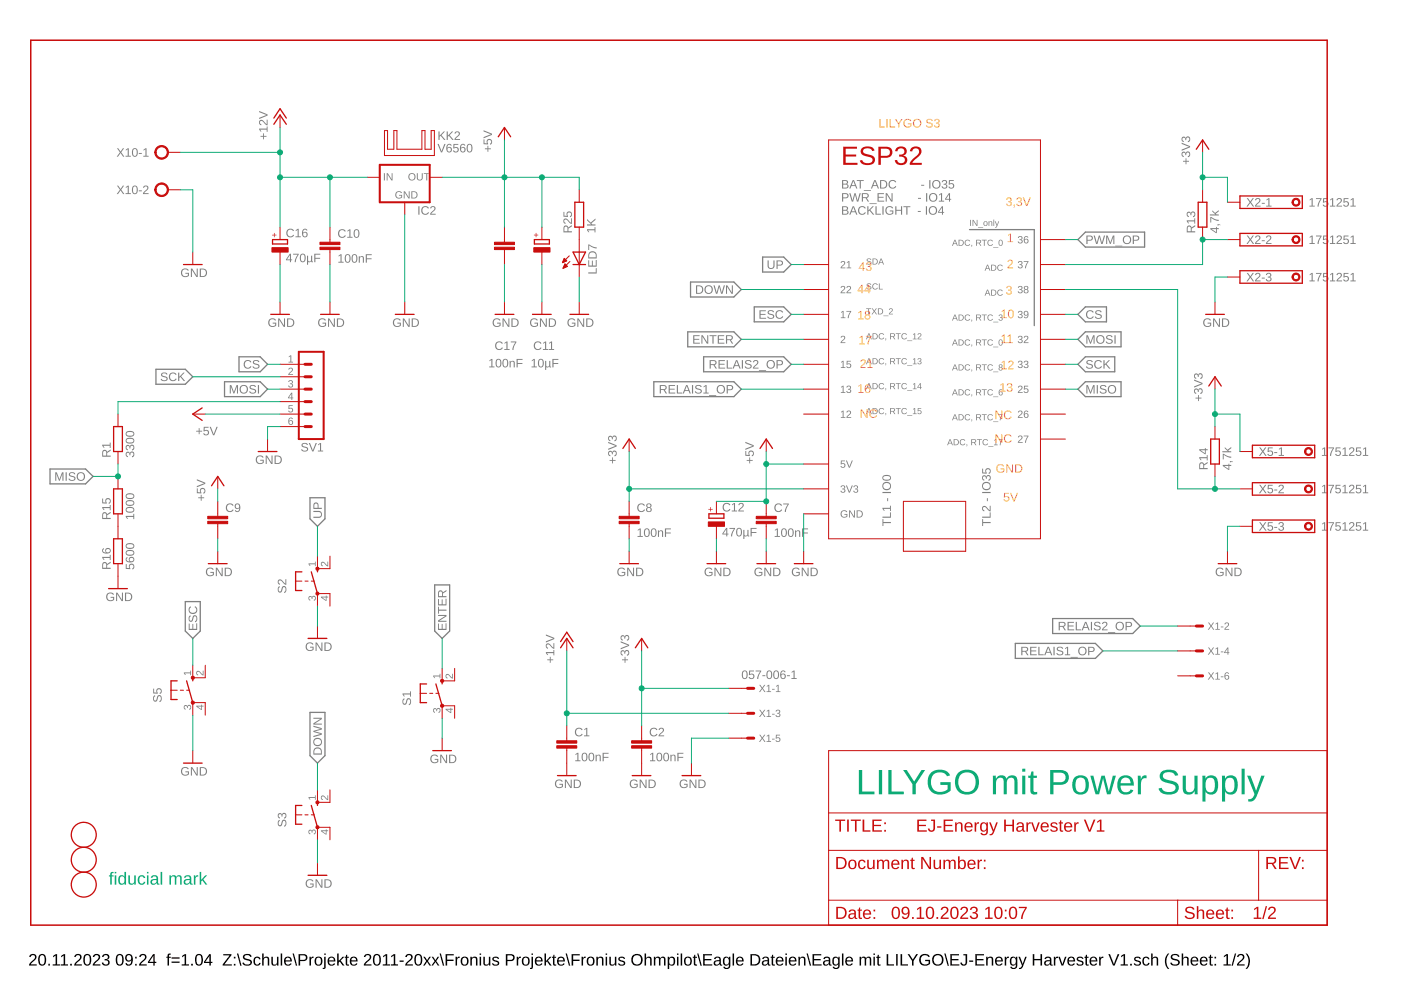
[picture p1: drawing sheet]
<svg xmlns="http://www.w3.org/2000/svg" width="297mm" height="210mm" viewBox="0 0 297 210" stroke-linecap="round" stroke-linejoin="round" font-family="sans-serif">
<path d="M6.4 202.4a.79 .79 0 0 1 1.3 .2 .79 .79 0 0 1-.5 1.1l-.7 .8h1.3v.2h-1.6l.1-.4 .5-.6a.72 .72 0 0 0 .4-1.2l-.5 .1-.2 .3h-.3zM8.5 202.4a.91 .91 0 0 1 1 .1 .91 .91 0 0 1 .3 1 .89 .89 0 0 1-.4 1.1 .89 .89 0 0 1-1.1-.2l-.2-.5v-.8zM8.6 202.6a1.65 1.65 0 0 0 .2 1.9h.1a1.12 1.12 0 0 0 .5-1.6l-.3-.4zM10.2 204.3h.4v.4h-.4zM11.2 202.7l.6-.4h.3v2.2h.6v.2h-1.5v-.2h.6v-1.9l-.6 .4zM12.9 202.7l.6-.4h.3v2.2h.6v.2h-1.5v-.2h.6v-1.9l-.6 .4zM14.9 204.3h.3v.4h-.3zM16 202.4a.79 .79 0 0 1 1.2 .2 .79 .79 0 0 1-.4 1.1l-.7 .8h1.2v.2h-1.6l.1-.4 .6-.6a.72 .72 0 0 0 .3-1.2l-.5 .1-.1 .3h-.4zM18 202.4a.91 .91 0 0 1 1.1 .1 .91 .91 0 0 1 .2 1 .89 .89 0 0 1-.3 1.1 .89 .89 0 0 1-1.1-.2l-.2-.5v-.8zM18.2 202.6a1.65 1.65 0 0 0 .1 1.9h.2a1.12 1.12 0 0 0 .5-1.6l-.3-.4zM19.9 202.4a.79 .79 0 0 1 1.3 .2 .79 .79 0 0 1-.5 1.1l-.7 .8h1.3v.2h-1.6l.1-.4 .5-.6a.72 .72 0 0 0 .4-1.2l-.6 .1-.1 .3h-.3zM21.9 202.4a.71 .71 0 0 1 1 0 .71 .71 0 0 1 0 1l-.2 .1a.69 .69 0 0 1 .5 .9 .69 .69 0 0 1-1 .3l-.6-.4v-.2h.3a.49 .49 0 0 0 .7 .4 .49 .49 0 0 0 .2-.8l-.6-.1v-.2a.47 .47 0 0 0 .7-.3 .47 .47 0 0 0-.4-.6 .47 .47 0 0 0-.6 .4h-.3zM24.9 202.4a.91 .91 0 0 1 1.1 .1 .91 .91 0 0 1 .2 1 .89 .89 0 0 1-.3 1.1 .89 .89 0 0 1-1.2-.2l-.1-.5v-.8zM25.1 202.6a1.65 1.65 0 0 0 .1 1.9h.2a1.12 1.12 0 0 0 .5-1.6l-.3-.4zM26.7 202.5a.89 .89 0 0 1 1.1-.1 .89 .89 0 0 1 .4 1.1 .94 .94 0 0 1-.3 1 .94 .94 0 0 1-1.2 0l-.1-.2 .3-.1a.52 .52 0 0 0 .6 .3 .52 .52 0 0 0 .3-.7l.1-.2a.78 .78 0 0 1-1.2 .1 .78 .78 0 0 1 0-1.2zM26.8 203.1a.54 .54 0 0 0 1 0 .54 .54 0 0 0-1 0zM28.7 202.9h.3v.3h-.3zM28.7 204.4h.3v.3h-.3zM29.8 202.4a.79 .79 0 0 1 1.2 .2 .79 .79 0 0 1-.5 1.1l-.7 .8h1.3v.2h-1.6l.1-.4 .5-.6a.72 .72 0 0 0 .4-1.2l-.5 .1-.2 .3h-.3zM32.5 202.3h.3v1.6h.3v.3h-.3v.5h-.3v-.5h-1.1v-.3zM32.5 202.6l-.9 1.3h.9zM35.6 202.3l.6-.1v.2l-.4 .2v.3h.4v.2h-.4v1.6h-.3v-1.6h-.2v-.2h.2zM36.4 203h1.7v.2h-1.7zM36.4 203.9h1.7v.2h-1.7zM38.6 202.7l.6-.4h.3v2.2h.5v.2h-1.5v-.2h.6v-1.9l-.5 .4zM40.5 204.3h.4v.4h-.4zM41.7 202.4a.91 .91 0 0 1 1.1 .1 .91 .91 0 0 1 .2 1 .89 .89 0 0 1-.3 1.1 .89 .89 0 0 1-1.1-.2l-.2-.5v-.8zM41.9 202.6a1.65 1.65 0 0 0 .1 1.9h.2a1.12 1.12 0 0 0 .5-1.6l-.3-.4zM44.4 202.3h.3v1.6h.3v.3h-.3v.5h-.3v-.5h-1.1v-.3zM44.4 202.6l-.9 1.3h.9zM47.3 202.3h1.8v.2l-1.5 2h1.5v.2h-1.9v-.2l1.5-1.9h-1.4zM49.6 202.9h.3v.3h-.3zM49.6 204.4h.3v.3h-.3zM50.2 202.2h.3l.7 2.6h-.3zM51.6 202.6a1.11 1.11 0 0 1 1.8 .2l-.4 .1a.63 .63 0 0 0-.6-.4 .63 .63 0 0 0-.6 .5l.7 .3a.75 .75 0 0 1 .9 .8 .75 .75 0 0 1-1 .7 .89 .89 0 0 1-1-.7h.3a.73 .73 0 0 0 .7 .4 .73 .73 0 0 0 .7-.5l-.8-.4a.72 .72 0 0 1-.7-1zM53.9 203.1a.76 .76 0 0 1 1.3 .3h-.3a.48 .48 0 0 0-.6-.3 .48 .48 0 0 0-.2 .7 .48 .48 0 0 0 .2 .7 .48 .48 0 0 0 .6-.4l.4 .1a.79 .79 0 0 1-1 .5 .79 .79 0 0 1-.6-.9zM55.6 202.2h.3v1a.63 .63 0 0 1 .7-.4 .63 .63 0 0 1 .5 .7v1.2h-.3v-1.2a.45 .45 0 0 0-.5-.5 .45 .45 0 0 0-.4 .6v1.1h-.3zM57.5 202.9h.4v1.1a.45 .45 0 0 0 .5 .5 .45 .45 0 0 0 .3-.6v-1h.3v1.8h-.2l-.1-.3a.63 .63 0 0 1-.7 .3 .63 .63 0 0 1-.5-.6zM59.5 202.2h.3v2.5h-.3zM60.4 203.1a.85 .85 0 0 1 1.1-.2 .85 .85 0 0 1 .4 1h-1.4a.54 .54 0 0 0 .4 .6 .54 .54 0 0 0 .6-.3l.3 .1a.92 .92 0 0 1-1.3 .3 .92 .92 0 0 1-.2-1.3zM60.7 203.2l-.2 .4h1.1l-.4-.5zM62 202.2h.3l.7 2.6h-.3zM63.3 202.3a2.12 2.12 0 0 1 1.7 .2 .76 .76 0 0 1 .1 .8 .76 .76 0 0 1-.8 .5h-.7v.9h-.3zM63.6 202.6v.9h1a.49 .49 0 0 0 0-.9zM65.6 202.9h.3v.3l.2-.3 .4-.1v.3h-.3l-.2 .3-.1 1.3h-.3zM66.9 203.1a.94 .94 0 0 1 1.5 .5 .94 .94 0 0 1-1.1 1.1l-.4-.2-.2-.4zM67.2 203.1a.86 .86 0 0 0 .3 1.4 .79 .79 0 0 0 .5-.7 .79 .79 0 0 0-.5-.7zM68.7 202.2h.4v.3h-.4zM68.7 202.9h.4v2.1a.45 .45 0 0 1-.7 .4v-.2l.3-.1zM69.7 203.1a.85 .85 0 0 1 1-.2 .85 .85 0 0 1 .4 1h-1.3a.54 .54 0 0 0 .3 .6 .54 .54 0 0 0 .7-.3l.3 .1a.92 .92 0 0 1-1.4 .3 .92 .92 0 0 1-.2-1.3zM69.9 203.2l-.1 .4h1l-.3-.5zM71.5 202.2h.3v1.6l.8-.9h.4l-.8 .8 .8 1h-.3l-.7-.8-.2 .2v.6h-.3zM73.4 202.4h.2v.5h.4v.2h-.4v1.2l.1 .2h.3v.2h-.5l-.2-.1v-1.5h-.2v-.2h.2zM74.4 203.1a.85 .85 0 0 1 1-.2 .85 .85 0 0 1 .4 1h-1.3a.54 .54 0 0 0 .3 .6 .54 .54 0 0 0 .7-.3l.3 .1a.92 .92 0 0 1-1.3 .3 .92 .92 0 0 1-.2-1.3zM74.6 203.2l-.1 .4h1l-.3-.5zM77.4 202.4a.79 .79 0 0 1 1.2 .2 .79 .79 0 0 1-.4 1.1l-.7 .8h1.2v.2h-1.6l.1-.4 .6-.6a.72 .72 0 0 0 .3-1.2l-.5 .1-.1 .3h-.3zM79.4 202.4a.91 .91 0 0 1 1.1 .1 .91 .91 0 0 1 .3 1 .89 .89 0 0 1-.4 1.1 .89 .89 0 0 1-1.1-.2l-.2-.5v-.8zM79.6 202.6a1.65 1.65 0 0 0 .1 1.9h.2a1.12 1.12 0 0 0 .5-1.6l-.3-.4zM81.2 202.7l.6-.4h.3v2.2h.6v.2h-1.5v-.2h.6v-1.9l-.6 .4zM82.9 202.7l.6-.4h.3v2.2h.6v.2h-1.5v-.2h.6v-1.9l-.6 .4zM84.7 203.6h.9v.3h-.9zM86.2 202.4a.79 .79 0 0 1 1.2 .2 .79 .79 0 0 1-.4 1.1l-.7 .8h1.2v.2h-1.6l.1-.4 .5-.6a.72 .72 0 0 0 .4-1.2l-.5 .1-.2 .3h-.3zM88.2 202.4a.91 .91 0 0 1 1.1 .1 .91 .91 0 0 1 .2 1 .89 .89 0 0 1-.3 1.1 .89 .89 0 0 1-1.1-.2l-.2-.5v-.8zM88.4 202.6a1.65 1.65 0 0 0 .1 1.9h.2a1.12 1.12 0 0 0 .5-1.6l-.3-.4zM89.7 202.9h.4l.5 .7 .4-.7h.4l-.7 .9 .7 .9h-.3l-.5-.7-.6 .7h-.3l.7-.9zM91.5 202.9h.4l.4 .7 .5-.7h.3l-.6 .9 .7 .9h-.4l-.5-.7-.5 .7h-.3l.6-.9zM93.2 202.2h.3l.7 2.6h-.3zM94.5 202.3h1.7v.3h-1.4v.9h1.4v.2h-1.4v1h-.3zM96.6 202.9h.3v.3l.2-.3 .4-.1v.3h-.4l-.2 .3v1.3h-.3zM97.9 203.1a.94 .94 0 0 1 1.5 .5 .94 .94 0 0 1-1.2 1.1l-.3-.2-.2-.4zM98.2 203.1a.86 .86 0 0 0 .3 1.4 .79 .79 0 0 0 .5-.7 .79 .79 0 0 0-.5-.7zM99.7 202.9h.3v.3a.63 .63 0 0 1 .8-.4 .63 .63 0 0 1 .4 .7v1.2h-.3v-1.2a.45 .45 0 0 0-.5-.5 .45 .45 0 0 0-.4 .6v1.1h-.3zM101.7 202.2h.3v.3h-.3zM101.7 202.9h.3v1.8h-.3zM102.5 202.9h.3v1.1a.45 .45 0 0 0 .5 .5 .45 .45 0 0 0 .3-.6v-1h.4v1.8h-.3v-.3a.63 .63 0 0 1-.8 .3 .63 .63 0 0 1-.4-.6zM104.6 203a.85 .85 0 0 1 1.2 .3h-.3a.39 .39 0 0 0-.4-.3 .39 .39 0 0 0-.3 .5l.2 .1a.67 .67 0 0 1 .7 .2 .67 .67 0 0 1 .1 .7 .91 .91 0 0 1-1.5-.2l.3-.1a.45 .45 0 0 0 .5 .4 .45 .45 0 0 0 .4-.5l-.1-.1a.82 .82 0 0 1-1-.8zM107.2 202.3a2.12 2.12 0 0 1 1.7 .2 .76 .76 0 0 1 .2 .8 .76 .76 0 0 1-.8 .5h-.7v.9h-.4zM107.6 202.6v.9h.9a.49 .49 0 0 0 0-.9zM109.5 202.9h.3l.1 .3 .1-.3 .4-.1v.3h-.3l-.2 .3v1.3h-.3zM110.8 203.1a.94 .94 0 0 1 1.5 .5 .94 .94 0 0 1-1.1 1.1l-.4-.2-.1-.4zM111.2 203.1a.86 .86 0 0 0 .3 1.4 .79 .79 0 0 0 .5-.7 .79 .79 0 0 0-.5-.7zM112.7 202.2h.3v.3h-.3zM112.7 202.9h.3v2.1a.45 .45 0 0 1-.6 .4v-.2l.3-.1zM113.6 203.1a.85 .85 0 0 1 1-.2 .85 .85 0 0 1 .4 1h-1.3a.54 .54 0 0 0 .4 .6 .54 .54 0 0 0 .6-.3l.3 .1a.92 .92 0 0 1-1.3 .3 .92 .92 0 0 1-.2-1.3zM113.9 203.2l-.2 .4h1l-.3-.5zM115.4 202.2h.4v1.6l.8-.9h.3l-.7 .8 .8 1h-.4l-.6-.8-.2 .2v.6h-.4zM117.3 202.4h.3v.5h.3v.2h-.3v1.2l.1 .2h.2v.2h-.5l-.1-.1-.1-1.5h-.2v-.2h.3zM118.3 203.1a.85 .85 0 0 1 1-.2 .85 .85 0 0 1 .5 1h-1.4a.54 .54 0 0 0 .4 .6 .54 .54 0 0 0 .6-.3l.3 .1a.92 .92 0 0 1-1.3 .3 .92 .92 0 0 1-.2-1.3zM118.6 203.2l-.2 .4h1l-.3-.5zM119.9 202.2h.3l.7 2.6h-.3zM121.2 202.3h1.7v.3h-1.4v.9h1.4v.2h-1.4v1h-.3zM123.3 202.9h.3v.3l.2-.3 .4-.1v.3h-.4l-.1 .3-.1 1.3h-.3zM124.6 203.1a.94 .94 0 0 1 1.5 .5 .94 .94 0 0 1-1.1 1.1l-.4-.2-.2-.4zM124.9 203.1a.86 .86 0 0 0 .3 1.4 .79 .79 0 0 0 .5-.7 .79 .79 0 0 0-.5-.7zM126.4 202.9h.3v.3a.63 .63 0 0 1 .8-.4 .63 .63 0 0 1 .4 .7v1.2h-.3v-1.2a.45 .45 0 0 0-.5-.5 .45 .45 0 0 0-.3 .6v1.1h-.3zM128.4 202.2h.3v.3h-.3zM128.4 202.9h.3v1.8h-.3zM129.2 202.9h.3v1.1a.45 .45 0 0 0 .5 .5 .45 .45 0 0 0 .4-.6v-1h.3v1.8h-.3v-.3a.63 .63 0 0 1-.7 .3 .63 .63 0 0 1-.5-.6zM131.3 203a.85 .85 0 0 1 1.2 .3h-.3a.39 .39 0 0 0-.4-.3 .39 .39 0 0 0-.3 .5l.2 .1a.67 .67 0 0 1 .7 .2 .67 .67 0 0 1 .1 .7 .91 .91 0 0 1-1.5-.2l.3-.1a.45 .45 0 0 0 .5 .4 .45 .45 0 0 0 .4-.5l-.1-.1a.82 .82 0 0 1-1-.8zM133.7 203.5a1.3 1.3 0 0 1 2.6 0 1.3 1.3 0 0 1-2.6 0zM134.4 202.8a.95 .95 0 0 0 0 1.4 .95 .95 0 0 0 1.4-.2 .95 .95 0 0 0-.1-1.2 .95 .95 0 0 0-1.3 0zM136.7 202.2h.3v1a.63 .63 0 0 1 .7-.4 .63 .63 0 0 1 .5 .7v1.2h-.4v-1.2a.45 .45 0 0 0-.4-.5 .45 .45 0 0 0-.4 .6v1.1h-.3zM138.6 202.9h.3v.3a.58 .58 0 0 1 .6-.4 .58 .58 0 0 1 .5 .4 .58 .58 0 0 1 .7-.4 .58 .58 0 0 1 .4 .7v1.2h-.3v-1.4a.41 .41 0 0 0-.6-.2 .41 .41 0 0 0-.2 .5v1.1h-.3v-1.4a.41 .41 0 0 0-.5-.2 .41 .41 0 0 0-.3 .5v1.1h-.3zM141.6 202.9h.3v.3a.71 .71 0 0 1 .9-.3 .71 .71 0 0 1 .3 .9 .76 .76 0 0 1-.9 .9l-.3-.3v1.1h-.3zM142.1 203.1a.84 .84 0 0 0 .3 1.4 .83 .83 0 0 0 0-1.4zM143.5 202.2h.3v.3h-.3zM143.5 202.9h.3v1.8h-.3zM144.3 202.2h.3v2.5h-.3zM145.2 203.1a.94 .94 0 0 1 1.5 .5 .94 .94 0 0 1-1.1 1.1l-.4-.2-.2-.4zM145.6 203.1a.86 .86 0 0 0 .2 1.4 .79 .79 0 0 0 .6-.7 .79 .79 0 0 0-.5-.7zM147.2 202.4h.2v.5h.4v.2h-.4v1.2l.1 .2h.3v.2h-.5l-.2-.1v-1.5h-.2v-.2h.2zM147.8 202.2h.3l.7 2.6h-.3zM149.1 202.3h1.8v.3h-1.5v.7h1.4v.3h-1.4v.9h1.6v.2h-1.9zM151.6 202.9a.74 .74 0 0 1 .8-.1 .74 .74 0 0 1 .4 .7l.1 .9 .2 .1v.2h-.4l-.2-.3a.63 .63 0 0 1-.7 .4 .63 .63 0 0 1-.5-.8 .63 .63 0 0 1 .8-.4h.4a.42 .42 0 0 0-.3-.5 .42 .42 0 0 0-.5 .3l-.3-.1zM151.8 203.9a.41 .41 0 0 0 .1 .7 .41 .41 0 0 0 .6-.4v-.4zM153.4 203.1a.66 .66 0 0 1 1.1 .1l.1-.3h.3l-.1 1.8a.79 .79 0 0 1-.6 .7 .79 .79 0 0 1-.9-.4h.4l.4 .2a.59 .59 0 0 0 .4-.8 .7 .7 0 0 1-.9 .3 .7 .7 0 0 1-.3-.9zM153.7 203.2a.87 .87 0 0 0 .3 1.3 .78 .78 0 0 0 .5-.7 .78 .78 0 0 0-.5-.7zM155.3 202.2h.3v2.5h-.3zM156.2 203.1a.85 .85 0 0 1 1.1-.2 .85 .85 0 0 1 .4 1h-1.4a.54 .54 0 0 0 .4 .6 .54 .54 0 0 0 .7-.3l.2 .1a.92 .92 0 0 1-1.3 .3 .92 .92 0 0 1-.2-1.3zM156.5 203.2l-.1 .4h1l-.3-.5zM159.1 202.3h.8a1.22 1.22 0 0 1 1.3 1.2 1.22 1.22 0 0 1-1.2 1.2h-.9zM159.4 202.6v1.9h.6a1 1 0 0 0 .8-1.3 1 1 0 0 0-1.4-.6zM161.8 202.9a.74 .74 0 0 1 .8-.1 .74 .74 0 0 1 .5 .7v.9l.2 .1v.2h-.4l-.1-.3a.63 .63 0 0 1-.8 .4 .63 .63 0 0 1-.5-.8 .63 .63 0 0 1 .8-.4h.4a.42 .42 0 0 0-.2-.5 .42 .42 0 0 0-.6 .3l-.3-.1zM162 203.9a.41 .41 0 0 0 .1 .7 .41 .41 0 0 0 .6-.4v-.4zM163.7 202.4h.2v.5h.4v.2h-.4v1.2l.1 .2h.3v.2h-.5l-.2-.1v-1.5h-.2v-.2h.2zM164.7 203.1a.85 .85 0 0 1 1-.2 .85 .85 0 0 1 .4 1h-1.3a.54 .54 0 0 0 .3 .6 .54 .54 0 0 0 .7-.3l.3 .1a.92 .92 0 0 1-1.3 .3 .92 .92 0 0 1-.2-1.3zM164.9 203.2l-.1 .4h1l-.3-.5zM166.5 202.2h.3v.3h-.3zM166.5 202.9h.3v1.8h-.3zM167.4 203.1a.85 .85 0 0 1 1.1-.2 .85 .85 0 0 1 .4 1h-1.4a.54 .54 0 0 0 .4 .6 .54 .54 0 0 0 .7-.3l.2 .1a.92 .92 0 0 1-1.3 .3 .92 .92 0 0 1-.2-1.3zM167.7 203.2l-.1 .4h1l-.3-.5zM169.3 202.9h.3v.3a.63 .63 0 0 1 .7-.4 .63 .63 0 0 1 .5 .7v1.2h-.3v-1.2a.45 .45 0 0 0-.5-.5 .45 .45 0 0 0-.4 .6v1.1h-.3zM171 202.2h.3l.7 2.6h-.3zM172.3 202.3h1.8v.3h-1.5v.7h1.4v.3h-1.4v.9h1.6v.2h-1.9zM174.8 202.9a.74 .74 0 0 1 .8-.1 .74 .74 0 0 1 .4 .7v.9l.3 .1v.2h-.4l-.2-.3a.63 .63 0 0 1-.8 .4 .63 .63 0 0 1-.4-.8 .63 .63 0 0 1 .8-.4h.4a.42 .42 0 0 0-.3-.5 .42 .42 0 0 0-.5 .3l-.3-.1zM174.9 203.9a.41 .41 0 0 0 .2 .7 .41 .41 0 0 0 .5-.4l.1-.4zM176.6 203.1a.66 .66 0 0 1 1.1 .1l.1-.3h.2v1.8a.79 .79 0 0 1-.6 .7 .79 .79 0 0 1-.9-.4h.3l.5 .2a.59 .59 0 0 0 .4-.8 .7 .7 0 0 1-.9 .3 .7 .7 0 0 1-.3-.9zM176.9 203.2a.87 .87 0 0 0 .3 1.3 .78 .78 0 0 0 .5-.7 .78 .78 0 0 0-.5-.7zM178.5 202.2h.3v2.5h-.3zM179.4 203.1a.85 .85 0 0 1 1-.2 .85 .85 0 0 1 .5 1h-1.4a.54 .54 0 0 0 .4 .6 .54 .54 0 0 0 .6-.3l.3 .1a.92 .92 0 0 1-1.3 .3 .92 .92 0 0 1-.2-1.3zM179.7 203.2l-.2 .4h1l-.3-.5zM182.2 202.9h.3v.3a.58 .58 0 0 1 .6-.4 .58 .58 0 0 1 .5 .4 .58 .58 0 0 1 .7-.4 .58 .58 0 0 1 .4 .7v1.2h-.3v-1.4a.41 .41 0 0 0-.5-.2 .41 .41 0 0 0-.3 .5v1.1h-.3v-1.4a.41 .41 0 0 0-.5-.2 .41 .41 0 0 0-.2 .5v1.1h-.3zM185.2 202.2h.3v.3h-.3zM185.2 202.9h.3v1.8h-.3zM186.1 202.4h.2v.5h.4v.2h-.4v1.2l.1 .2h.3v.2h-.5l-.2-.1v-1.5h-.2v-.2h.2zM188 202.3h.3v2.2h1.2v.2h-1.5zM190 202.3h.3v2.4h-.3zM190.9 202.3h.4v2.2h1.2v.2h-1.6zM192.4 202.3h.4l.7 1.2 .8-1.2h.3l-.9 1.4v1h-.3v-1zM195.2 202.6a1.27 1.27 0 0 1 1.9 .2l-.3 .1a.93 .93 0 0 0-1.3-.2 .93 .93 0 0 0-.2 1.3 1.03 1.03 0 0 0 1.6 .2v-.4h-.7v-.3h1v.8a1.33 1.33 0 0 1-1.9 .2 1.33 1.33 0 0 1-.1-1.9zM197.5 203.5a1.25 1.25 0 0 1 2.5 0 1.25 1.25 0 0 1-2.5 0zM198.2 202.8a.95 .95 0 0 0 0 1.4 .95 .95 0 0 0 1.4-.2 .95 .95 0 0 0-.1-1.2 .95 .95 0 0 0-1.3 0zM200.2 202.2h.3l.7 2.6h-.3zM201.5 202.3h1.8v.3h-1.5v.7h1.4v.3h-1.4v.9h1.6v.2h-1.9zM204.3 202.3h.8v1.7a.73 .73 0 0 1-.7 .8 .73 .73 0 0 1-.8-.7h.3a.4 .4 0 0 0 .5 .4 .4 .4 0 0 0 .3-.5v-1.4h-.4zM205.5 203.6h.8v.3h-.8zM206.8 202.3h1.8v.3h-1.5v.7h1.4v.3h-1.4v.9h1.6v.2h-1.9zM209.1 202.9h.3v.3a.63 .63 0 0 1 .7-.4 .63 .63 0 0 1 .5 .7v1.2h-.3v-1.2a.45 .45 0 0 0-.5-.5 .45 .45 0 0 0-.4 .6v1.1h-.3zM211.2 203.1a.85 .85 0 0 1 1-.2 .85 .85 0 0 1 .4 1h-1.3a.54 .54 0 0 0 .3 .6 .54 .54 0 0 0 .7-.3l.3 .1a.92 .92 0 0 1-1.3 .3 .92 .92 0 0 1-.2-1.3zM211.4 203.2l-.1 .4h1l-.3-.5zM213 202.9h.3v.3l.2-.3 .4-.1v.3h-.3l-.2 .3-.1 1.3h-.3zM214.3 203.1a.66 .66 0 0 1 1.1 .1v-.3h.3v1.8a.79 .79 0 0 1-.6 .7 .79 .79 0 0 1-.9-.4h.3l.4 .2a.59 .59 0 0 0 .5-.8 .7 .7 0 0 1-.9 .3 .7 .7 0 0 1-.4-.9zM214.5 203.2a.87 .87 0 0 0 .4 1.3 .78 .78 0 0 0 .5-.7 .78 .78 0 0 0-.5-.7zM215.9 202.9h.4l.5 1.5 .6-1.5h.3l-.7 1.8a.79 .79 0 0 1-1 .7v-.2h.4l.3-.5zM219 202.3h.3v1h1.3v-1h.3v2.4h-.3v-1.1h-1.3v1.1h-.3zM221.7 202.9a.74 .74 0 0 1 .8-.1 .74 .74 0 0 1 .4 .7v.9l.3 .1v.2h-.4l-.2-.3a.63 .63 0 0 1-.8 .4 .63 .63 0 0 1-.4-.8 .63 .63 0 0 1 .8-.4h.4a.42 .42 0 0 0-.3-.5 .42 .42 0 0 0-.5 .3l-.3-.1zM221.8 203.9a.41 .41 0 0 0 .1 .7 .41 .41 0 0 0 .6-.4l.1-.4zM223.4 202.9h.3v.3l.2-.3 .4-.1v.3h-.3l-.2 .3-.1 1.3h-.3zM224.4 202.9h.3l.5 1.6 .6-1.6h.3l-.7 1.8h-.3zM226.5 203.1a.85 .85 0 0 1 1-.2 .85 .85 0 0 1 .4 1h-1.3a.54 .54 0 0 0 .3 .6 .54 .54 0 0 0 .7-.3l.3 .1a.92 .92 0 0 1-1.3 .3 .92 .92 0 0 1-.2-1.3zM226.8 203.2l-.2 .4h1l-.3-.5zM228.5 203a.85 .85 0 0 1 1.2 .3h-.3a.39 .39 0 0 0-.4-.3 .39 .39 0 0 0-.3 .5l.2 .1a.67 .67 0 0 1 .7 .2 .67 .67 0 0 1 .1 .7 .91 .91 0 0 1-1.5-.2l.3-.1a.45 .45 0 0 0 .5 .4 .45 .45 0 0 0 .4-.5l-.1-.1a.82 .82 0 0 1-1-.8zM230.2 202.4h.2v.5h.4v.2h-.4v1.2l.2 .2h.2v.2h-.5l-.1-.1-.1-1.5h-.2v-.2h.2zM231.2 203.1a.85 .85 0 0 1 1-.2 .85 .85 0 0 1 .5 1h-1.4a.54 .54 0 0 0 .4 .6 .54 .54 0 0 0 .6-.3l.3 .1a.92 .92 0 0 1-1.3 .3 .92 .92 0 0 1-.2-1.3zM231.5 203.2l-.2 .4h1l-.3-.5zM233.1 202.9h.2l.1 .3 .1-.3 .4-.1v.3h-.3l-.2 .3v1.3h-.3zM235 202.3h.3l.9 2.1 .8-2.1h.3l-1 2.4h-.3zM237.7 202.7l.5-.4h.3v2.2h.6v.2h-1.5v-.2h.6v-1.9l-.5 .4zM239.6 204.3h.4v.4h-.4zM240.6 203a.85 .85 0 0 1 1.3 .3h-.3a.39 .39 0 0 0-.5-.3 .39 .39 0 0 0-.3 .5l.2 .1a.67 .67 0 0 1 .7 .2 .67 .67 0 0 1 .1 .7 .91 .91 0 0 1-1.4-.2l.3-.1a.45 .45 0 0 0 .5 .4 .45 .45 0 0 0 .3-.5l-.1-.1a.82 .82 0 0 1-.9-.8zM242.4 203.1a.76 .76 0 0 1 1.3 .3h-.3a.48 .48 0 0 0-.7-.3 .48 .48 0 0 0-.2 .7 .48 .48 0 0 0 .3 .7 .48 .48 0 0 0 .6-.4l.3 .1a.79 .79 0 0 1-.9 .5 .79 .79 0 0 1-.6-.9zM244.1 202.2h.3v1a.63 .63 0 0 1 .7-.4 .63 .63 0 0 1 .5 .7v1.2h-.4v-1.2a.45 .45 0 0 0-.4-.5 .45 .45 0 0 0-.4 .6v1.1h-.3zM247.6 202.2h.3a2.48 2.48 0 0 0 0 3.3 1.06 1.06 0 0 1-.8-1.1 2.47 2.47 0 0 1 .5-2.2zM248.3 202.6a1.11 1.11 0 0 1 1.8 .2l-.3 .1a.63 .63 0 0 0-.7-.4 .63 .63 0 0 0-.5 .5l.6 .3a.75 .75 0 0 1 .9 .8 .75 .75 0 0 1-1 .7 .89 .89 0 0 1-1-.7h.3a.73 .73 0 0 0 .7 .4 .73 .73 0 0 0 .7-.5l-.7-.4a.72 .72 0 0 1-.8-1zM250.5 202.2h.4l-.1 1a.63 .63 0 0 1 .8-.4 .63 .63 0 0 1 .4 .7v1.2h-.3v-1.2a.45 .45 0 0 0-.5-.5 .45 .45 0 0 0-.3 .6v1.1h-.4zM252.6 203.1a.85 .85 0 0 1 1.1-.2 .85 .85 0 0 1 .4 1h-1.4a.54 .54 0 0 0 .4 .6 .54 .54 0 0 0 .6-.3l.3 .1a.92 .92 0 0 1-1.3 .3 .92 .92 0 0 1-.2-1.3zM252.9 203.2l-.2 .4h1.1l-.4-.5zM254.6 203.1a.85 .85 0 0 1 1-.2 .85 .85 0 0 1 .4 1h-1.3a.54 .54 0 0 0 .3 .6 .54 .54 0 0 0 .7-.3l.3 .1a.92 .92 0 0 1-1.3 .3 .92 .92 0 0 1-.2-1.3zM254.9 203.2l-.2 .4h1l-.3-.5zM256.6 202.4h.2v.5h.3v.2h-.3v1.2l.1 .2h.3v.2h-.6l-.1-.1v-1.5h-.3v-.2h.3zM257.5 202.9h.3v.3h-.3zM257.5 204.4h.3v.3h-.3zM259.5 202.7l.6-.4h.2v2.2h.6v.2h-1.5v-.2h.6v-1.9l-.5 .4zM261.8 202.2h.3l-.7 2.6h-.3zM262.5 202.4a.79 .79 0 0 1 1.3 .2 .79 .79 0 0 1-.5 1.1l-.7 .8h1.3v.2h-1.6l.1-.4 .5-.6a.72 .72 0 0 0 .4-1.2l-.6 .1-.1 .3h-.3zM264.1 202.2a1.06 1.06 0 0 1 .8 1 2.47 2.47 0 0 1-.5 2.3h-.3a2.48 2.48 0 0 0 0-3.3z" fill="#000"/>
<g fill="#808080">
<path d="M187.1 110.1h.2v.6h1.6v.2h-1.6v.6h-.2zM187.1 109.5h1.6v-.9h.2v1.2h-1.8zM187.1 107.7h1.6v-.5h.2v1.2h-.2v-.5h-1.4l.3 .4h-.2zM188.1 105.6h.2v.7h-.2zM187.1 104.3h1.8v.2h-1.8zM187.1 103.1a.92 .92 0 0 1 1.8 0 .92 .92 0 0 1-1.8 0zM187.5 102.6a.67 .67 0 0 0 0 1 .67 .67 0 0 0 1-.2 .67 .67 0 0 0-.3-1zM187.2 101a1.07 1.07 0 0 1 1.7 .3 .99 .99 0 0 1-.9 .6 .99 .99 0 0 1-.9-.6zM187.3 101.1a.69 .69 0 0 0 .4 .6 .69 .69 0 0 0 .7 0 .38 .38 0 0 0 .3-.5 .38 .38 0 0 0-.5-.3l-.6 .1z"/>
<path d="M208.2 110.1h.2v.6h1.6v.2h-1.6v.6h-.2zM208.2 109.5h1.6v-.9h.2v1.2h-1.8zM208.3 107.4a.95 .95 0 0 1 1.4 .6l.1 .2v-1h.2v1.2l-.3-.1-.5-.4a.39 .39 0 0 0-.5-.4 .39 .39 0 0 0-.1 .6l.1 .3-.5-.4zM209.2 105.6h.2v.7h-.2zM208.2 104.3h1.8v.2h-1.8zM208.2 103.1a.95 .95 0 0 1 1.9 0 .95 .95 0 0 1-1.9 0zM208.6 102.6a.67 .67 0 0 0 .1 1 .67 .67 0 0 0 1-.2 .67 .67 0 0 0-.4-1zM208.3 100.9l.5-.1 .3 .3a.53 .53 0 0 1 .8-.3 .53 .53 0 0 1 .1 .8l-.4 .3v-.2a.36 .36 0 0 0 .3-.5 .36 .36 0 0 0-.6-.1l-.1 .4h-.2a.35 .35 0 0 0-.1-.5 .35 .35 0 0 0-.5 .3 .35 .35 0 0 0 .3 .4v.2l-.5-.4zM208.2 99.4h.2v.8h.6a.62 .62 0 0 1 .3-.9 .62 .62 0 0 1 .8 .4 .62 .62 0 0 1-.5 .8v-.2a.4 .4 0 0 0 .2-.6 .4 .4 0 0 0-.6-.1 .4 .4 0 0 0 0 .6v.2h-1z"/>
<path d="M178.5 38.2h1l.2 .2 .1 .4-.3 .2a.49 .49 0 0 1 .4 .6 .49 .49 0 0 1-.6 .4h-.8zM178.8 38.4v.5l.7-.1v-.4zM178.8 39.1v.7h.6l.2-.2-.1-.4zM180.8 38.2h.3l.7 1.8h-.3l-.2-.5h-.8l-.2 .5h-.2zM180.9 38.4l-.3 .9h.7zM181.7 38.2h1.4v.2h-.6v1.6h-.2v-1.6h-.6zM183.1 40.3h1.6v.2h-1.6zM185.4 38.2h.2l.8 1.8h-.3l-.2-.5h-.8l-.2 .5h-.3zM185.5 38.4l-.3 .9h.6zM186.6 38.2h.6a.9 .9 0 0 1 .9 .8 .9 .9 0 0 1-.8 1h-.7zM186.8 38.4v1.4a.76 .76 0 0 0 1.1-.7 .76 .76 0 0 0-1.1-.7zM188.6 38.4a.89 .89 0 0 1 1.4 .2l-.2 .1a.66 .66 0 0 0-1-.1 .66 .66 0 0 0 .1 1 .66 .66 0 0 0 .9-.2l.2 .1a.92 .92 0 0 1-1.3 .3 .92 .92 0 0 1-.1-1.4zM195.3 39.2h.6v.2h-.6zM197 38.2h.3v1.8h-.3zM197.6 39.1a.92 .92 0 0 1 1.8 0 .92 .92 0 0 1-1.8 0zM198 38.5a.72 .72 0 0 0 .2 1.2 .72 .72 0 0 0 1-.4 .72 .72 0 0 0-.7-.9zM199.8 38.3a.51 .51 0 0 1 .9 0 .51 .51 0 0 1-.3 .8 .53 .53 0 0 1 .4 .7 .53 .53 0 0 1-.9 .1l-.3-.4h.3a.36 .36 0 0 0 .5 .3 .36 .36 0 0 0 .1-.6h-.4v-.2a.35 .35 0 0 0 .5-.2 .35 .35 0 0 0-.3-.5 .35 .35 0 0 0-.4 .3h-.2zM201.2 38.2h1v.2h-.8v.5a.62 .62 0 0 1 .9 .3 .62 .62 0 0 1-.4 .9 .62 .62 0 0 1-.8-.5l.2-.1a.4 .4 0 0 0 .6 .2 .4 .4 0 0 0 .1-.6 .4 .4 0 0 0-.6 0h-.3z"/>
<path d="M178.5 41h.8a.55 .55 0 0 1 .6 .5 .55 .55 0 0 1-.6 .6h-.5v.6h-.3zM178.8 41.2v.7l.7-.1a.36 .36 0 0 0 0-.6zM180.1 41h.2l.4 1.5 .5-1.5h.2l.4 1.5 .4-1.5h.3l-.5 1.7h-.3l-.4-1.5-.4 1.5h-.3zM182.7 41h.9a.52 .52 0 0 1 .6 .4 .52 .52 0 0 1-.4 .6l.5 .7h-.3l-.5-.7h-.5v.7h-.3zM183 41.2v.6h.6a.34 .34 0 0 0 .4-.3 .34 .34 0 0 0-.5-.3zM184.4 43.1h1.5v.2h-1.5zM186.1 41h1.3v.2h-1.1v.5h1v.2h-1v.6h1.2v.2h-1.4zM187.8 41h.3l.9 1.5v-1.5h.2v1.7h-.3l-.9-1.5v1.5h-.2zM194.6 42h.7v.2h-.7zM196.3 41h.3v1.7h-.3zM196.9 41.9a.92 .92 0 0 1 1.8 0 .92 .92 0 0 1-1.8 0zM197.4 41.3a.72 .72 0 0 0 .1 1.2 .72 .72 0 0 0 1.1-.5 .72 .72 0 0 0-.8-.9zM199.1 41.2l.6-.2v1.6h.5v.1h-1.1v-.1h.4v-1.4l-.4 .3zM201.2 41h.2v1.2h.3v.1h-.3v.4h-.2v-.4h-.8zM201.2 41.2l-.6 1h.6z"/>
<path d="M178.5 43.7l1 .1 .2 .1 .1 .4-.3 .3a.49 .49 0 0 1 .4 .6 .49 .49 0 0 1-.6 .3h-.8zM178.8 43.9v.6l.7-.2v-.3zM178.8 44.7v.6h.6l.2-.2-.1-.4zM180.8 43.7h.3l.7 1.8h-.3l-.2-.5h-.8l-.2 .5h-.2zM180.9 43.9l-.3 .9h.7zM182.2 43.9a.89 .89 0 0 1 1.4 .2l-.3 .1a.66 .66 0 0 0-1 0 .66 .66 0 0 0 .1 1 .66 .66 0 0 0 1-.2l.2 .1a.92 .92 0 0 1-1.4 .2 .92 .92 0 0 1 0-1.4zM183.9 43.7h.2v.9l.9-.9h.3l-.8 .8 .9 1h-.3l-.7-.8-.3 .1v.7h-.2zM185.6 43.7h.3v1.6h.9v.2h-1.2zM187.1 43.7h.2v1.8h-.2zM187.9 43.9a.93 .93 0 0 1 1.5 .2l-.3 .1a.71 .71 0 0 0-1 0 .71 .71 0 0 0 0 .9 .71 .71 0 0 0 1 .1l.1-.4h-.6v-.2h.8v.6a.98 .98 0 0 1-1.4 .1 .98 .98 0 0 1-.1-1.4zM189.8 43.7h.3v.8h.9v-.8h.3v1.8h-.3v-.8h-.9v.8h-.3zM191.5 43.7h1.5v.2h-.6v1.6h-.2v-1.6h-.7zM194.6 44.7h.6v.2h-.6zM196.3 43.7h.2v1.8h-.2zM196.8 44.6a.95 .95 0 0 1 1.9 0 .95 .95 0 0 1-1.9 0zM197.3 44.1a.72 .72 0 0 0 .1 1.1 .72 .72 0 0 0 1.1-.4 .72 .72 0 0 0-.7-.9zM199.7 43.7h.2v1.2h.3v.2h-.3v.4h-.2v-.4h-.8zM199.7 44l-.6 .9h.6z"/>
<path d="M183.9 54.9l.5-.1 .3 .3h-.1a.3 .3 0 0 0-.4-.2 .3 .3 0 0 0-.2 .4 .54 .54 0 0 1 .5 .1 .54 .54 0 0 1 .1 .6l-.1 .1a.58 .58 0 0 1-.8-.3h.2a.34 .34 0 0 0 .4 .2 .34 .34 0 0 0 .2-.4l-.5-.2a.31 .31 0 0 1-.3-.2 .31 .31 0 0 1 .2-.3zM185 54.8h.4a.64 .64 0 0 1 .7 .6 .64 .64 0 0 1-.6 .7h-.5zM185.2 54.9v1.1a.54 .54 0 0 0 .7-.5 .54 .54 0 0 0-.7-.6zM186.7 54.8h.2l.5 1.3h-.1l-.2-.4h-.6l-.1 .4h-.2zM186.8 54.9l-.2 .7h.5z"/>
<path d="M183.9 60.2l.5-.1 .3 .3h-.1a.3 .3 0 0 0-.4-.2 .3 .3 0 0 0-.2 .3 .54 .54 0 0 1 .5 .2 .54 .54 0 0 1 .1 .6l-.1 .1a.58 .58 0 0 1-.8-.3l.2-.1a.34 .34 0 0 0 .4 .3 .34 .34 0 0 0 .2-.4l-.5-.2a.31 .31 0 0 1-.3-.2 .31 .31 0 0 1 .2-.3zM185.1 60.3l.7-.2 .3 .3h-.2a.48 .48 0 0 0-.7 0 .48 .48 0 0 0 .1 .7 .48 .48 0 0 0 .7-.1l.1 .1a.66 .66 0 0 1-1 .2 .66 .66 0 0 1 0-1zM186.3 60.1h.2v1.1h.7v.2h-.9z"/>
<path d="M184.1 70.7h.2l.5 1.2h-.1l-.2-.3h-.6l-.1 .3h-.2zM184.2 70.8l-.2 .6h.5zM185 70.7h.4a.64 .64 0 0 1 .7 .6 .64 .64 0 0 1-.6 .6h-.5zM185.2 70.8v1a.54 .54 0 0 0 .7-.5 .54 .54 0 0 0-.7-.5zM186.5 70.8l.6-.1 .4 .3h-.2a.48 .48 0 0 0-.7 0 .48 .48 0 0 0 0 .7 .48 .48 0 0 0 .7-.1h.2a.66 .66 0 0 1-1 .2 .66 .66 0 0 1 0-1zM187.7 71.7h.2l-.1 .5h-.1zM188.7 70.7h.6a.37 .37 0 0 1 .5 .3 .37 .37 0 0 1-.3 .4l.3 .5h-.2l-.3-.5h-.4v.5h-.2zM188.9 70.8v.5h.4a.24 .24 0 0 0 .3-.3 .24 .24 0 0 0-.3-.2zM189.9 70.7h1.1v.1h-.5v1.1h-.1v-1.1h-.5zM191.3 70.8l.6-.1 .4 .3h-.2a.48 .48 0 0 0-.7 0 .48 .48 0 0 0 0 .7 .48 .48 0 0 0 .8-.1h.1a.66 .66 0 0 1-1 .2 .66 .66 0 0 1 0-1zM192.3 72.2h1.1v.1h-1.1zM193.6 70.9l.4-.2v1.1h.3v.1h-.8v-.1h.4v-1l-.3 .2zM194.7 70.7a.44 .44 0 0 1 .6 .2 .44 .44 0 0 1-.3 .6l-.3 .3h.7v.1h-.9l.6-.6a.25 .25 0 0 0 0-.5 .25 .25 0 0 0-.4 .2h-.2z"/>
<path d="M184.1 76h.2l.5 1.2h-.1l-.2-.3h-.6l-.1 .3h-.2zM184.2 76.1l-.2 .6h.5zM185 76h.4a.64 .64 0 0 1 .7 .6 .64 .64 0 0 1-.6 .6h-.5zM185.2 76.1v1a.54 .54 0 0 0 .7-.5 .54 .54 0 0 0-.7-.5zM186.5 76.1l.6-.1 .4 .2-.2 .1a.48 .48 0 0 0-.7 0 .48 .48 0 0 0 0 .7 .48 .48 0 0 0 .7-.2l.2 .1a.66 .66 0 0 1-1 .2 .66 .66 0 0 1 0-1zM187.7 77h.2l-.1 .5h-.1zM188.7 76h.6a.37 .37 0 0 1 .5 .2 .37 .37 0 0 1-.3 .5l.3 .5h-.2l-.3-.5h-.4v.5h-.2zM188.9 76.1v.5h.4a.24 .24 0 0 0 .3-.3 .24 .24 0 0 0-.3-.2zM189.9 76h1.1v.1h-.5v1.1h-.1v-1.1h-.5zM191.3 76.1l.6-.1 .4 .2-.2 .1a.48 .48 0 0 0-.7 0 .48 .48 0 0 0 0 .7 .48 .48 0 0 0 .8-.2l.1 .1a.66 .66 0 0 1-1 .2 .66 .66 0 0 1 0-1zM192.3 77.5h1.1v.1h-1.1zM193.6 76.2l.4-.2v1.1h.3v.1h-.8v-.1h.4v-1l-.3 .2zM194.7 76a.37 .37 0 0 1 .6 0 .37 .37 0 0 1-.2 .6 .34 .34 0 0 1 .3 .4 .34 .34 0 0 1-.4 .3l-.4-.1-.1-.3 .5 .2a.24 .24 0 0 0 .2-.2 .24 .24 0 0 0-.3-.2l-.1-.2a.25 .25 0 0 0 .4-.1 .25 .25 0 0 0-.2-.3 .25 .25 0 0 0-.3 .2h-.2z"/>
<path d="M184.1 81.2h.2l.5 1.3h-.1l-.2-.4h-.6l-.1 .4h-.2zM184.2 81.4l-.2 .6h.5zM185 81.2h.4a.64 .64 0 0 1 .7 .6 .64 .64 0 0 1-.6 .7h-.5zM185.2 81.4v1a.54 .54 0 0 0 .7-.5 .54 .54 0 0 0-.7-.5zM186.5 81.4l.6-.2 .4 .3-.2 .1a.48 .48 0 0 0-.7-.1 .48 .48 0 0 0 0 .8 .48 .48 0 0 0 .7-.2l.2 .1a.66 .66 0 0 1-1 .2 .66 .66 0 0 1 0-1zM187.7 82.3h.2l-.1 .5h-.1zM188.7 81.2h.6a.37 .37 0 0 1 .5 .3 .37 .37 0 0 1-.3 .5l.3 .5h-.2l-.3-.5h-.4v.5h-.2zM188.9 81.4v.4h.4a.24 .24 0 0 0 .3-.2 .24 .24 0 0 0-.3-.2zM189.9 81.2h1.1v.2h-.5v1.1h-.1v-1.1h-.5zM191.3 81.4l.6-.2 .4 .3-.2 .1a.48 .48 0 0 0-.7-.1 .48 .48 0 0 0 0 .8 .48 .48 0 0 0 .8-.2l.1 .1a.66 .66 0 0 1-1 .2 .66 .66 0 0 1 0-1zM192.3 82.8h1.1v.1h-1.1zM193.6 81.4l.4-.2v1.2h.3v.1h-.8v-.1h.4v-1l-.3 .2zM195.1 81.2h.1v.9h.2l-.2 .1v.3h-.1v-.3h-.6zM195.1 81.4l-.5 .7h.5z"/>
<path d="M184.1 86.5h.2l.5 1.3h-.1l-.2-.4h-.6l-.1 .4h-.2zM184.2 86.7l-.2 .6h.5zM185 86.5h.4a.64 .64 0 0 1 .7 .6 .64 .64 0 0 1-.6 .7h-.5zM185.2 86.7v1a.54 .54 0 0 0 .7-.5 .54 .54 0 0 0-.7-.5zM186.5 86.7l.6-.2 .4 .3-.2 .1a.48 .48 0 0 0-.7-.1 .48 .48 0 0 0 0 .7 .48 .48 0 0 0 .7-.1l.2 .1a.66 .66 0 0 1-1 .2 .66 .66 0 0 1 0-1zM187.7 87.6h.2l-.1 .4h-.1zM188.7 86.5h.6a.37 .37 0 0 1 .5 .3 .37 .37 0 0 1-.3 .5l.3 .5h-.2l-.3-.5h-.4v.5h-.2zM188.9 86.7v.4h.4a.24 .24 0 0 0 .3-.2 .24 .24 0 0 0-.3-.2zM189.9 86.5h1.1v.2h-.5v1.1h-.1v-1.1h-.5zM191.3 86.7l.6-.2 .4 .3-.2 .1a.48 .48 0 0 0-.7-.1 .48 .48 0 0 0 0 .7 .48 .48 0 0 0 .8-.1l.1 .1a.66 .66 0 0 1-1 .2 .66 .66 0 0 1 0-1zM192.3 88.1h1.1v.1h-1.1zM193.6 86.7l.4-.2v1.2h.3v.1h-.8v-.1h.4v-1l-.3 .2zM194.6 86.5h.7v.2h-.6v.4a.44 .44 0 0 1 .6 .2 .44 .44 0 0 1-.2 .6 .44 .44 0 0 1-.6-.4l.4 .2a.29 .29 0 0 0 .3-.4 .29 .29 0 0 0-.5-.1h-.2z"/>
<path d="M202.4 50.8h.2l.5 1.3h-.2l-.1-.4h-.6l-.2 .4h-.2zM202.5 51l-.3 .6h.5zM203.2 50.8h.5a.64 .64 0 0 1 .6 .6 .64 .64 0 0 1-.6 .7h-.5zM203.4 51v1a.54 .54 0 0 0 .8-.5 .54 .54 0 0 0-.8-.5zM204.7 51l.6-.2 .4 .3-.2 .1a.48 .48 0 0 0-.7-.1 .48 .48 0 0 0 .1 .8 .48 .48 0 0 0 .7-.2l.1 .1a.66 .66 0 0 1-1 .2 .66 .66 0 0 1 0-1zM205.9 51.9h.2v.5h-.2zM207 50.8h.6a.37 .37 0 0 1 .4 .3 .37 .37 0 0 1-.3 .5l.4 .5h-.2l-.4-.5h-.4v.5h-.1zM207.1 51v.4h.5a.24 .24 0 0 0 .2-.2 .24 .24 0 0 0-.3-.2zM208.2 50.8h1v.2h-.4v1.1h-.2v-1.1h-.4zM209.5 51l.7-.2 .3 .3-.1 .1a.48 .48 0 0 0-.8-.1 .48 .48 0 0 0 .1 .8 .48 .48 0 0 0 .7-.2l.1 .1a.66 .66 0 0 1-1 .2 .66 .66 0 0 1 0-1zM210.6 52.4h1.1v.1h-1.1zM211.8 51a.6 .6 0 0 1 .8 .2 .6 .6 0 0 1-.1 .8 .6 .6 0 0 1-.8-.2 .6 .6 0 0 1 .1-.8zM212 51a.55 .55 0 0 0-.2 .6 .55 .55 0 0 0 .5 .4 .55 .55 0 0 0 .2-.6 .55 .55 0 0 0-.5-.4z"/>
<path d="M202.4 66.7h.2l.5 1.3h-.2l-.1-.4h-.6l-.2 .4h-.2zM202.5 66.8l-.3 .7h.5zM203.2 66.7h.5a.64 .64 0 0 1 .6 .6 .64 .64 0 0 1-.6 .7h-.5zM203.4 66.8v1a.54 .54 0 0 0 .8-.5 .54 .54 0 0 0-.8-.5zM204.7 66.8l.6-.1 .4 .3h-.2a.48 .48 0 0 0-.7 0 .48 .48 0 0 0 .1 .7 .48 .48 0 0 0 .7-.1l.1 .1a.66 .66 0 0 1-1 .2 .66 .66 0 0 1 0-1.1zM205.9 67.8h.2v.4h-.2zM207 66.7h.6a.37 .37 0 0 1 .4 .3 .37 .37 0 0 1-.3 .4l.4 .6h-.2l-.4-.6h-.4v.6h-.1zM207.1 66.8v.5h.5a.24 .24 0 0 0 .2-.2 .24 .24 0 0 0-.3-.3zM208.2 66.7h1v.1h-.4v1.2h-.2v-1.2h-.4zM209.5 66.8l.7-.1 .3 .3h-.1a.48 .48 0 0 0-.8 0 .48 .48 0 0 0 .1 .7 .48 .48 0 0 0 .7-.1l.1 .1a.66 .66 0 0 1-1 .2 .66 .66 0 0 1 0-1.1zM210.6 68.2h1.1v.1h-1.1zM211.9 66.8a.37 .37 0 0 1 .6-.1 .37 .37 0 0 1-.2 .6 .34 .34 0 0 1 .3 .4 .34 .34 0 0 1-.4 .3l-.4-.1-.1-.3 .5 .3a.24 .24 0 0 0 .2-.3 .24 .24 0 0 0-.3-.2l-.1-.1a.25 .25 0 0 0 .4-.2 .25 .25 0 0 0-.2-.3 .25 .25 0 0 0-.3 .2h-.2z"/>
<path d="M202.4 72h.2l.5 1.3h-.2l-.1-.4h-.6l-.2 .4h-.2zM202.5 72.1l-.3 .6h.5zM203.2 72h.5a.64 .64 0 0 1 .6 .6 .64 .64 0 0 1-.6 .7h-.5zM203.4 72.1v1a.54 .54 0 0 0 .8-.5 .54 .54 0 0 0-.8-.5zM204.7 72.1l.6-.1 .4 .3h-.2a.48 .48 0 0 0-.7 0 .48 .48 0 0 0 .1 .7 .48 .48 0 0 0 .7-.1h.1a.66 .66 0 0 1-1 .2 .66 .66 0 0 1 0-1zM205.9 73.1h.2v.4h-.2zM207 72h.6a.37 .37 0 0 1 .4 .3 .37 .37 0 0 1-.3 .4l.4 .6h-.2l-.4-.6h-.4v.6h-.1zM207.1 72.1v.5h.5a.24 .24 0 0 0 .2-.3 .24 .24 0 0 0-.3-.2zM208.2 72h1v.1h-.4v1.2h-.2v-1.2h-.4zM209.5 72.1l.7-.1 .3 .3h-.1a.48 .48 0 0 0-.8 0 .48 .48 0 0 0 .1 .7 .48 .48 0 0 0 .7-.1h.1a.66 .66 0 0 1-1 .2 .66 .66 0 0 1 0-1zM210.6 73.5h1.1v.1h-1.1zM211.8 72.1a.6 .6 0 0 1 .8 .2 .6 .6 0 0 1-.1 .8 .6 .6 0 0 1-.8-.2 .6 .6 0 0 1 .1-.8zM212 72.1a.55 .55 0 0 0-.2 .6 .55 .55 0 0 0 .5 .4 .55 .55 0 0 0 .2-.6 .55 .55 0 0 0-.5-.4z"/>
<path d="M202.4 77.3h.2l.5 1.2h-.2l-.1-.3h-.6l-.2 .3h-.2zM202.5 77.4l-.3 .6h.5zM203.2 77.3h.5a.64 .64 0 0 1 .6 .6 .64 .64 0 0 1-.6 .6h-.5zM203.4 77.4v1a.54 .54 0 0 0 .8-.5 .54 .54 0 0 0-.8-.5zM204.7 77.4l.6-.1 .4 .3h-.2a.48 .48 0 0 0-.7 0 .48 .48 0 0 0 .1 .7 .48 .48 0 0 0 .7-.1h.1a.66 .66 0 0 1-1 .2 .66 .66 0 0 1 0-1zM205.9 78.3h.2v.5h-.2zM207 77.3h.6a.37 .37 0 0 1 .4 .3 .37 .37 0 0 1-.3 .4l.4 .5h-.2l-.4-.5h-.4v.5h-.1zM207.1 77.4v.5h.5a.24 .24 0 0 0 .2-.3 .24 .24 0 0 0-.3-.2zM208.2 77.3h1v.1h-.4v1.1h-.2v-1.1h-.4zM209.5 77.4l.7-.1 .3 .3h-.1a.48 .48 0 0 0-.8 0 .48 .48 0 0 0 .1 .7 .48 .48 0 0 0 .7-.1h.1a.66 .66 0 0 1-1 .2 .66 .66 0 0 1 0-1zM210.6 78.8h1.1v.1h-1.1zM211.9 77.3a.37 .37 0 0 1 .6 0 .37 .37 0 0 1-.2 .6 .37 .37 0 0 1 .1 .5 .37 .37 0 0 1-.5 0 .37 .37 0 0 1 .1-.5l-.2-.2zM211.9 77.6a.25 .25 0 0 0 .5 0 .25 .25 0 0 0-.5 0zM211.9 78.2a.27 .27 0 0 0 .5 0 .27 .27 0 0 0-.5 0z"/>
<path d="M202.4 82.5h.2l.5 1.3h-.2l-.1-.3h-.6l-.2 .3h-.2zM202.5 82.7l-.3 .6h.5zM203.2 82.5h.5a.64 .64 0 0 1 .6 .7 .64 .64 0 0 1-.6 .6h-.5zM203.4 82.7v1a.54 .54 0 0 0 .8-.5 .54 .54 0 0 0-.8-.5zM204.7 82.7l.6-.2 .4 .3-.2 .1a.48 .48 0 0 0-.7 0 .48 .48 0 0 0 .1 .7 .48 .48 0 0 0 .7-.2l.1 .1a.66 .66 0 0 1-1 .2 .66 .66 0 0 1 0-1zM205.9 83.6h.2v.5h-.2zM207 82.5h.6a.37 .37 0 0 1 .4 .3 .37 .37 0 0 1-.3 .5l.4 .5h-.2l-.4-.5h-.4v.5h-.1zM207.1 82.7v.5h.5a.24 .24 0 0 0 .2-.3 .24 .24 0 0 0-.3-.2zM208.2 82.5h1v.2h-.4v1.1h-.2v-1.1h-.4zM209.5 82.7l.7-.2 .3 .3-.1 .1a.48 .48 0 0 0-.8 0 .48 .48 0 0 0 .1 .7 .48 .48 0 0 0 .7-.2l.1 .1a.66 .66 0 0 1-1 .2 .66 .66 0 0 1 0-1zM210.6 84.1h1.1v.1h-1.1zM211.8 82.7l.4-.2 .4 .3-.5-.1-.2 .5a.44 .44 0 0 1 .7 .2 .44 .44 0 0 1-.4 .5 .44 .44 0 0 1-.5-.5zM211.9 83.4a.27 .27 0 0 0 .5 0 .27 .27 0 0 0-.5 0z"/>
<path d="M202.4 87.8h.2l.5 1.3h-.2l-.1-.4h-.6l-.2 .4h-.2zM202.5 88l-.3 .6h.5zM203.2 87.8h.5a.64 .64 0 0 1 .6 .6 .64 .64 0 0 1-.6 .7h-.5zM203.4 88v1a.54 .54 0 0 0 .8-.5 .54 .54 0 0 0-.8-.5zM204.7 88l.6-.2 .4 .3-.2 .1a.48 .48 0 0 0-.7-.1 .48 .48 0 0 0 .1 .8 .48 .48 0 0 0 .7-.2l.1 .1a.66 .66 0 0 1-1 .2 .66 .66 0 0 1 0-1zM205.9 88.9h.2v.5h-.2zM207 87.8h.6a.37 .37 0 0 1 .4 .3 .37 .37 0 0 1-.3 .5l.4 .5h-.2l-.4-.5h-.4v.5h-.1zM207.1 88v.4h.5a.24 .24 0 0 0 .2-.2 .24 .24 0 0 0-.3-.2zM208.2 87.8h1v.2h-.4v1.1h-.2v-1.1h-.4zM209.5 88l.7-.2 .3 .3-.1 .1a.48 .48 0 0 0-.8-.1 .48 .48 0 0 0 .1 .8 .48 .48 0 0 0 .7-.2l.1 .1a.66 .66 0 0 1-1 .2 .66 .66 0 0 1 0-1zM210.6 89.4h1.1v.1h-1.1zM211.7 87.8h.9l-.5 1.3h-.1v-.3l.4-.8h-.7z"/>
<path d="M201.3 93.1h.2l.5 1.3h-.1l-.2-.4h-.6l-.1 .4h-.2zM201.4 93.3l-.2 .6h.5zM202.2 93.1h.4a.64 .64 0 0 1 .7 .6 .64 .64 0 0 1-.6 .7h-.5zM202.4 93.3v1a.54 .54 0 0 0 .7-.5 .54 .54 0 0 0-.7-.5zM203.6 93.3l.7-.2 .4 .3-.2 .1a.48 .48 0 0 0-.7-.1 .48 .48 0 0 0 0 .7 .48 .48 0 0 0 .7-.1l.2 .1a.66 .66 0 0 1-1 .2 .66 .66 0 0 1-.1-1zM204.9 94.2h.2l-.1 .4h-.1zM205.9 93.1h.6a.37 .37 0 0 1 .5 .3 .37 .37 0 0 1-.3 .4l.3 .6h-.2l-.3-.5h-.4v.5h-.2zM206.1 93.3v.4h.4a.24 .24 0 0 0 .3-.2 .24 .24 0 0 0-.3-.2zM207.1 93.1h1.1v.2h-.5v1.1h-.1v-1.1h-.5zM208.5 93.3l.6-.2 .4 .3-.2 .1a.48 .48 0 0 0-.7-.1 .48 .48 0 0 0 0 .7 .48 .48 0 0 0 .7-.1l.2 .1a.66 .66 0 0 1-1 .2 .66 .66 0 0 1 0-1zM209.5 94.7h1.1v.1h-1.1zM210.8 93.3l.4-.2v1.2h.3v.1h-.8v-.1h.4v-1l-.3 .2zM211.7 93.1h.9l-.5 1.3h-.1v-.3l.4-.8h-.7z"/>
<path d="M183.6 65.4h1.1v.1h-.4v1.2h-.2v-1.2h-.5zM184.8 65.4h.2l.4 .5 .3-.5h.2l-.4 .6 .4 .7h-.1l-.4-.6-.4 .6h-.2l.5-.7zM186.1 65.4h.5a.64 .64 0 0 1 .6 .6 .64 .64 0 0 1-.6 .7h-.5zM186.3 65.5v1a.54 .54 0 0 0 .8-.5 .54 .54 0 0 0-.8-.5zM187.3 66.9h1.1v.1h-1.1zM188.6 65.5a.44 .44 0 0 1 .7 .1 .44 .44 0 0 1-.4 .6l-.3 .3h.7v.2h-.8l.5-.7a.25 .25 0 0 0 0-.5 .25 .25 0 0 0-.4 .2h-.1z"/>
<path d="M209.3 61.4h.2l.5 1.3h-.2l-.1-.4h-.6l-.2 .4h-.1zM209.4 61.5l-.3 .7h.5zM210.1 61.4h.5a.64 .64 0 0 1 .6 .6 .64 .64 0 0 1-.6 .7h-.5zM210.3 61.5v1.1a.54 .54 0 0 0 .8-.6 .54 .54 0 0 0-.8-.5zM211.6 61.6l.6-.2 .4 .3-.2 .1a.48 .48 0 0 0-.7-.1 .48 .48 0 0 0 .1 .7 .48 .48 0 0 0 .7-.1l.1 .1a.66 .66 0 0 1-1 .2 .66 .66 0 0 1 0-1z"/>
<path d="M209.3 56.1h.2l.5 1.3h-.2l-.1-.4h-.6l-.2 .4h-.1zM209.4 56.3l-.3 .6h.5zM210.1 56.1h.5a.64 .64 0 0 1 .6 .6 .64 .64 0 0 1-.6 .7h-.5zM210.3 56.3v1a.54 .54 0 0 0 .8-.5 .54 .54 0 0 0-.8-.5zM211.6 56.3l.6-.2 .4 .3-.2 .1a.48 .48 0 0 0-.7-.1 .48 .48 0 0 0 .1 .7 .48 .48 0 0 0 .7-.1l.1 .1a.66 .66 0 0 1-1 .2 .66 .66 0 0 1 0-1z"/>
</g>
<path d="M205.5 48.7h13.8v20.3" fill="none" stroke="#808080" stroke-width=".28"/>
<g fill="#808080">
<path d="M178.4 71.3a.52 .52 0 0 1 .8 .2 .52 .52 0 0 1-.5 .7l-.3 .4h.8v.1h-1l.2-.3 .4-.4a.31 .31 0 0 0 .2-.5 .31 .31 0 0 0-.6 .1h-.2z"/>
<path d="M39.1 149.6l.4-.1 .2 .3a.41 .41 0 0 1 .5-.4 .41 .41 0 0 1 .3 .6l-.2 .4-.2 .1v-.2a.31 .31 0 0 0 .3-.4 .31 .31 0 0 0-.5-.2l-.1 .4h-.2a.3 .3 0 0 0-.1-.4 .3 .3 0 0 0-.4 .2 .3 .3 0 0 0 .3 .4v.2l-.4-.3z"/>
<path d="M39 142.6h1.3v-.4h.2v1h-.2v-.4h-1.1l.2 .3h-.2z"/>
<path d="M41.7 142.3a.81 .81 0 0 1 1.1 .6l.2 .1v-.8h.2v1l-.4-.1-.4-.4a.31 .31 0 0 0-.5-.2 .31 .31 0 0 0 .1 .5v.2l-.4-.3z"/>
<path d="M91.9 150.3l.5-.1 .2 .3a.41 .41 0 0 1 .5-.4 .41 .41 0 0 1 .3 .5l-.2 .5-.2 .1v-.2a.31 .31 0 0 0 .2-.5 .31 .31 0 0 0-.5-.1v.4h-.2a.3 .3 0 0 0-.1-.4 .3 .3 0 0 0-.4 .2 .3 .3 0 0 0 .2 .3v.2l-.4-.3z"/>
<path d="M91.8 143.2h1.4v-.3h.2v.9h-.2v-.4h-1.2l.3 .4h-.2z"/>
<path d="M94.6 143a.81 .81 0 0 1 1.1 .6l.1 .1v-.8h.2v1l-.3-.2-.4-.4a.32 .32 0 0 0-.6-.2 .32 .32 0 0 0 .2 .6v.2l-.4-.3z"/>
<path d="M65.5 126.5l.4-.1 .3 .3a.41 .41 0 0 1 .4-.4 .41 .41 0 0 1 .4 .5l-.3 .5-.2 .1v-.2a.31 .31 0 0 0 .3-.5 .31 .31 0 0 0-.5-.1l-.1 .4h-.1a.3 .3 0 0 0-.2-.4 .3 .3 0 0 0-.4 .2 .3 .3 0 0 0 .3 .3v.2l-.4-.3z"/>
<path d="M65.4 119.4h1.4v-.3h.1v.9h-.1v-.4h-1.2l.2 .4h-.1z"/>
<path d="M68.1 119.2a.81 .81 0 0 1 1.2 .6l.1 .1v-.8h.2v1l-.4-.1-.4-.5a.31 .31 0 0 0-.5-.2 .31 .31 0 0 0 .1 .6v.2l-.3-.3z"/>
<path d="M65.5 176l.4-.1 .3 .3a.41 .41 0 0 1 .4-.3 .41 .41 0 0 1 .4 .5l-.3 .5h-.2v-.2a.31 .31 0 0 0 .3-.4 .31 .31 0 0 0-.5-.1l-.1 .4h-.1a.3 .3 0 0 0-.2-.5 .3 .3 0 0 0-.4 .2 .3 .3 0 0 0 .3 .4v.2l-.4-.3z"/>
<path d="M65.4 169h1.4v-.4h.1v1h-.1v-.4h-1.2l.2 .3h-.1z"/>
<path d="M68.1 168.8a.81 .81 0 0 1 1.2 .5l.1 .1v-.8h.2v1l-.4-.1-.4-.4a.31 .31 0 0 0-.5-.2 .31 .31 0 0 0 .1 .5v.2l-.3-.3z"/>
<path d="M61.2 75.6l.6-.3v1.4h.3v.2h-.9v-.2h.4v-1.2l-.4 .3z"/>
<path d="M61.3 78.1a.52 .52 0 0 1 .8 .2 .52 .52 0 0 1-.5 .7l-.3 .3h.8v.2h-1l.2-.4 .4-.3a.32 .32 0 0 0 .2-.6 .32 .32 0 0 0-.6 .2h-.2z"/>
<path d="M61.3 80.7a.44 .44 0 0 1 .7 0 .44 .44 0 0 1-.2 .7 .41 .41 0 0 1 .3 .5 .41 .41 0 0 1-.5 .3l-.5-.3v-.1l.2-.1a.31 .31 0 0 0 .4 .3 .31 .31 0 0 0 .1-.5h-.3v-.2a.3 .3 0 0 0 .4-.2 .3 .3 0 0 0-.2-.4 .3 .3 0 0 0-.4 .3h-.2z"/>
<path d="M61.2 85.9h.9v.2h-.7l-.1 .5a.52 .52 0 0 1 .8 .2 .52 .52 0 0 1-.3 .7 .52 .52 0 0 1-.7-.4h.2a.34 .34 0 0 0 .5 .1 .34 .34 0 0 0 .1-.5 .34 .34 0 0 0-.6 0h-.2z"/>
<path d="M205.7 46.6h.2v1.3h-.2zM206.2 46.6h.2l.7 1.1v-1.1h.1v1.3h-.2l-.7-1.1 .1 1.1h-.2zM207.4 48.2h1v.1h-1zM208.7 47a.49 .49 0 0 1 .7 .1 .49 .49 0 0 1-.2 .7 .49 .49 0 0 1-.7-.2zM208.7 47.1a.36 .36 0 0 0 0 .5 .36 .36 0 0 0 .4 .1l.1-.6zM209.6 46.9h.1v.2a.33 .33 0 0 1 .4-.2 .33 .33 0 0 1 .3 .3v.7h-.2v-.6a.24 .24 0 0 0-.3-.3 .24 .24 0 0 0-.1 .3v.6h-.2zM210.6 46.5h.2v1.4h-.2zM210.9 46.9h.2l.3 .8 .3-.8h.1l-.4 1.1a.23 .23 0 0 1-.2 .3 .23 .23 0 0 1-.2-.1l.3-.3z"/>
<path d="M38.6 57.2a.93 .93 0 0 1 1.4 .1l-.2 .1a.71 .71 0 0 0-1 0 .71 .71 0 0 0-.1 1 .71 .71 0 0 0 1 0l.1-.4h-.5v-.2h.8v.7a.98 .98 0 0 1-1.4 .1 .98 .98 0 0 1-.1-1.4zM40.5 56.9h.3l.9 1.6v-1.6h.2v1.8h-.3l-.9-1.5v1.5h-.2zM42.4 56.9h.5a.9 .9 0 0 1 1 .9 .9 .9 0 0 1-.9 .9h-.6zM42.6 57.1v1.4a.76 .76 0 0 0 1.1-.7 .76 .76 0 0 0-1.1-.7z"/>
<path d="M83.5 67.7a.93 .93 0 0 1 1.5 .2l-.3 .1a.71 .71 0 0 0-1-.1 .71 .71 0 0 0 0 1 .71 .71 0 0 0 1 .1l.1-.4h-.6v-.2h.8v.6a.98 .98 0 0 1-1.4 .1 .98 .98 0 0 1-.1-1.4zM85.4 67.5h.3l1 1.5-.1-1.5h.3v1.8h-.3l-1-1.5v1.5h-.2zM87.3 67.5h.6a.9 .9 0 0 1 .9 .9 .9 .9 0 0 1-.8 .9h-.7zM87.5 67.7v1.4a.76 .76 0 0 0 1.1-.7 .76 .76 0 0 0-1.1-.7z"/>
<path d="M164.3 112.3l.6-.3v1.6h.5v.2h-1.2v-.2h.5v-1.3l-.4 .2zM165.9 112.1a.67 .67 0 0 1 .7 .1 .67 .67 0 0 1 .2 .7 .67 .67 0 0 1-.6 1 .67 .67 0 0 1-.6-1zM166 112.2a1.01 1.01 0 0 0 .2 1.5 .89 .89 0 0 0 0-1.5zM167.3 112.1a.67 .67 0 0 1 .8 .1 .67 .67 0 0 1 .2 .7 .67 .67 0 0 1-.6 1 .67 .67 0 0 1-.7-1zM167.5 112.2a1.01 1.01 0 0 0 .2 1.5 .89 .89 0 0 0 0-1.5zM168.6 112.5h.2v.2a.46 .46 0 0 1 .5-.3 .46 .46 0 0 1 .4 .5v.9h-.3v-.8a.33 .33 0 0 0-.3-.4 .33 .33 0 0 0-.3 .4v.8h-.2zM170 112h1.3v.2h-1v.7h1v.2h-1v.7h-.3z"/>
<path d="M71.8 54.2l.6-.3v1.6h.5v.2h-1.2v-.2h.5v-1.4l-.4 .3zM73.4 54a.67 .67 0 0 1 .7 0 .67 .67 0 0 1 .2 .8 .67 .67 0 0 1-.6 .9 .67 .67 0 0 1-.6-.9zM73.5 54.1a1.01 1.01 0 0 0 .2 1.4 .89 .89 0 0 0 0-1.4zM74.8 54a.67 .67 0 0 1 .8 0 .67 .67 0 0 1 .2 .8 .67 .67 0 0 1-.6 .9 .67 .67 0 0 1-.7-.9zM75 54.1a1.01 1.01 0 0 0 .2 1.4 .89 .89 0 0 0 0-1.4zM76.1 54.3h.2v.3a.46 .46 0 0 1 .5-.3 .46 .46 0 0 1 .4 .5v.9h-.3v-.9a.33 .33 0 0 0-.3-.4 .33 .33 0 0 0-.3 .5v.8h-.2zM77.5 53.9h1.3v.2h-1v.7h1v.2h-1v.7h-.3z"/>
<path d="M112.8 76.4l.6-.3v1.6h.4v.2h-1.1v-.2h.5v-1.4l-.4 .3zM114.3 76.2a.67 .67 0 0 1 .8 0 .67 .67 0 0 1 .2 .8 .67 .67 0 0 1-.6 .9 .67 .67 0 0 1-.6-.9zM114.5 76.3a1.01 1.01 0 0 0 .2 1.4 .89 .89 0 0 0 0-1.4zM115.6 76.5h.2v.9a.33 .33 0 0 0 .4 .3 .33 .33 0 0 0 .2-.4v-.8h.3v1.1l.1 .3h-.2l-.1-.2a.41 .41 0 0 1-.7 .1v.6h-.2zM117.1 76.1h1.3v.2h-1v.7h1v.2h-1v.7h-.3z"/>
<path d="M67.7 67.7a.93 .93 0 0 1 1.4 .2l-.2 .1a.71 .71 0 0 0-1-.1 .71 .71 0 0 0-.1 1 .71 .71 0 0 0 1 .1l.1-.4h-.5v-.2h.7v.6a.98 .98 0 0 1-1.4 .1 .98 .98 0 0 1 0-1.4zM69.5 67.5h.3l1 1.5v-1.5h.2v1.8h-.3l-.9-1.5v1.5h-.3zM71.4 67.5h.6a.9 .9 0 0 1 1 .9 .9 .9 0 0 1-.9 .9h-.7zM71.7 67.7v1.4a.76 .76 0 0 0 1-.7 .76 .76 0 0 0-1-.7z"/>
<path d="M112.6 67.7a.93 .93 0 0 1 1.4 .2l-.2 .1a.71 .71 0 0 0-1-.1 .71 .71 0 0 0 0 1 .71 .71 0 0 0 .9 .1l.1-.4h-.5v-.2h.8v.6a.98 .98 0 0 1-1.4 .1 .98 .98 0 0 1-.1-1.4zM114.5 67.5h.3l.9 1.5v-1.5h.2v1.8h-.3l-.9-1.5v1.5h-.2zM116.4 67.5h.6a.9 .9 0 0 1 .9 .9 .9 .9 0 0 1-.9 .9h-.6zM116.6 67.7v1.4a.76 .76 0 0 0 1.1-.7 .76 .76 0 0 0-1.1-.7z"/>
<path d="M168.1 120.6a.93 .93 0 0 1 1.4 .2h-.2a.71 .71 0 0 0-1 0 .71 .71 0 0 0 0 1 .71 .71 0 0 0 .9 .1l.2-.4h-.6v-.2h.8v.6a.98 .98 0 0 1-1.4 .1 .98 .98 0 0 1-.1-1.4zM170 120.4h.3l.9 1.5v-1.5h.2v1.8h-.3l-.9-1.6v1.6h-.2zM171.9 120.4h.6a.9 .9 0 0 1 .9 .8 .9 .9 0 0 1-.9 1h-.6zM172.1 120.6v1.4a.76 .76 0 0 0 1.1-.7 .76 .76 0 0 0-1.1-.7z"/>
<path d="M160.2 120.6a.93 .93 0 0 1 1.4 .2h-.2a.71 .71 0 0 0-1 0 .71 .71 0 0 0-.1 1 .71 .71 0 0 0 1 .1l.1-.4h-.5v-.2h.7v.6a.98 .98 0 0 1-1.4 .1 .98 .98 0 0 1 0-1.4zM162.1 120.4h.2l1 1.5v-1.5h.2v1.8h-.3l-.9-1.6v1.6h-.2zM163.9 120.4h.6a.9 .9 0 0 1 1 .8 .9 .9 0 0 1-.9 1h-.7zM164.2 120.6v1.4a.76 .76 0 0 0 1-.7 .76 .76 0 0 0-1-.7z"/>
<path d="M38.6 162.9a.93 .93 0 0 1 1.4 .1l-.2 .1a.71 .71 0 0 0-1 0 .71 .71 0 0 0-.1 1 .71 .71 0 0 0 1 .1l.1-.5h-.5v-.2h.8v.7a.98 .98 0 0 1-1.4 .1 .98 .98 0 0 1-.1-1.4zM40.5 162.6h.3l.9 1.6v-1.6h.2v1.8h-.3l-.9-1.5v1.5h-.2zM42.4 162.6h.5a.9 .9 0 0 1 1 .9 .9 .9 0 0 1-.9 .9h-.6zM42.6 162.8v1.4a.76 .76 0 0 0 1.1-.7 .76 .76 0 0 0-1.1-.7z"/>
<path d="M65 186.6a.93 .93 0 0 1 1.5 .2l-.3 .1a.71 .71 0 0 0-1 0 .71 .71 0 0 0 0 1 .71 .71 0 0 0 1 0l.1-.4h-.6v-.2h.8v.6a.98 .98 0 0 1-1.4 .1 .98 .98 0 0 1-.1-1.4zM66.9 186.4h.3l1 1.6-.1-1.6h.3v1.8h-.3l-1-1.5v1.5h-.2zM68.8 186.4h.6a.9 .9 0 0 1 .9 .9 .9 .9 0 0 1-.8 .9h-.7zM69 186.6v1.4a.76 .76 0 0 0 1.1-.7 .76 .76 0 0 0-1.1-.7z"/>
<path d="M91.5 160.2a.93 .93 0 0 1 1.4 .2l-.2 .1a.71 .71 0 0 0-1-.1 .71 .71 0 0 0-.1 1 .71 .71 0 0 0 1 .1l.1-.4h-.5v-.2h.7v.6a.98 .98 0 0 1-1.4 .1 .98 .98 0 0 1 0-1.4zM93.3 160h.3l1 1.5v-1.5h.2v1.8h-.3l-1-1.5 .1 1.5h-.3zM95.2 160h.6a.9 .9 0 0 1 1 .9 .9 .9 0 0 1-.9 .9h-.7zM95.5 160.2v1.4a.76 .76 0 0 0 1-.7 .76 .76 0 0 0-1-.7z"/>
<path d="M65 136.4a.93 .93 0 0 1 1.5 .2l-.3 .1a.71 .71 0 0 0-1 0 .71 .71 0 0 0 0 .9 .71 .71 0 0 0 1 .1l.1-.4h-.6v-.2h.8v.6a.98 .98 0 0 1-1.4 .1 .98 .98 0 0 1-.1-1.4zM66.9 136.2h.3l1 1.6-.1-1.6h.3v1.8h-.3l-1-1.5v1.5h-.2zM68.8 136.2h.6a.9 .9 0 0 1 .9 .9 .9 .9 0 0 1-.8 .9h-.7zM69 136.4v1.4a.76 .76 0 0 0 1.1-.7 .76 .76 0 0 0-1.1-.7z"/>
<path d="M55.2 28.8h.6v-.5h.2v.5h.5v.2h-.5v.5h-.2v-.5h-.6zM54.9 27.3h1.6v-.5h.2v1.1h-.2v-.4h-1.3l.3 .4h-.3zM55 25.6a.95 .95 0 0 1 1.4 .6l.1 .1v-.9h.2v1.2l-.3-.1-.5-.5a.39 .39 0 0 0-.5-.3 .39 .39 0 0 0-.1 .6l.1 .3-.4-.4zM54.9 23.5l1.8 .8v.2l-1.8 .7v-.2l1.6-.6-1.6-.6z"/>
<path d="M61.4 53.8h.3v1.2h.2v.2h-.2v.4h-.2v-.4h-.9zM61.5 54.1l-.7 .9h.7zM62.2 53.8h1.1l-.5 1.2-.1 .6h-.2v-.5l.6-1.1h-.9zM63.8 53.9a.67 .67 0 0 1 .8 0 .67 .67 0 0 1 .2 .8 .67 .67 0 0 1-.6 .9 .67 .67 0 0 1-.6-.9zM64 54a1.01 1.01 0 0 0 .2 1.4 .89 .89 0 0 0 0-1.4zM65.1 54.2h.2v.9a.33 .33 0 0 0 .4 .3 .33 .33 0 0 0 .3-.4v-.8h.2v1.1l.2 .3h-.3l-.1-.2a.41 .41 0 0 1-.7 .1v.6h-.2zM66.6 53.8h1.3v.2h-1v.7h1v.2h-1v.7h-.3z"/>
<path d="M57.1 67.7a.93 .93 0 0 1 1.4 .2l-.2 .1a.71 .71 0 0 0-1-.1 .71 .71 0 0 0-.1 1 .71 .71 0 0 0 1 .1l.1-.4h-.5v-.2h.8v.6a.98 .98 0 0 1-1.4 .1 .98 .98 0 0 1-.1-1.4zM59 67.5h.3l.9 1.5v-1.5h.2v1.8h-.3l-.9-1.5v1.5h-.2zM60.9 67.5h.5a.9 .9 0 0 1 1 .9 .9 .9 0 0 1-.9 .9h-.6zM61.1 67.7v1.4a.76 .76 0 0 0 1.1-.7 .76 .76 0 0 0-1.1-.7z"/>
<path d="M103.8 76.4l.6-.3v1.6h.4v.2h-1.1v-.2h.5v-1.4l-.4 .3zM105.3 76.2a.67 .67 0 0 1 .8 0 .67 .67 0 0 1 .2 .8 .67 .67 0 0 1-.6 .9 .67 .67 0 0 1-.6-.9zM105.5 76.3a1.01 1.01 0 0 0 .2 1.4 .89 .89 0 0 0 0-1.4zM106.8 76.2a.67 .67 0 0 1 .8 0 .67 .67 0 0 1 .2 .8 .67 .67 0 0 1-.7 .9 .67 .67 0 0 1-.6-.9zM107 76.3a1.01 1.01 0 0 0 .1 1.4 .89 .89 0 0 0 0-1.4zM108 76.5h.3v.3a.46 .46 0 0 1 .5-.3 .46 .46 0 0 1 .3 .5v.9h-.2v-.9a.33 .33 0 0 0-.4-.4 .33 .33 0 0 0-.2 .5v.8h-.3zM109.5 76.1h1.3v.2h-1v.7h1v.2h-1v.7h-.3z"/>
<path d="M104.7 67.7a.93 .93 0 0 1 1.4 .2l-.2 .1a.71 .71 0 0 0-1-.1 .71 .71 0 0 0-.1 1 .71 .71 0 0 0 1 .1l.1-.4h-.5v-.2h.7v.6a.98 .98 0 0 1-1.4 .1 .98 .98 0 0 1 0-1.4zM106.6 67.5h.2l1 1.5v-1.5h.2v1.8h-.3l-.9-1.5v1.5h-.2zM108.4 67.5h.6a.9 .9 0 0 1 1 .9 .9 .9 0 0 1-.9 .9h-.7zM108.7 67.7v1.4a.76 .76 0 0 0 1-.7 .76 .76 0 0 0-1-.7z"/>
<path d="M124.5 48.6h1.6v-.4h.1v1.1h-.1v-.5h-1.4l.3 .4h-.3zM124.5 46.4l.7 .8 1-.9v.3l-.8 .7 .2 .3h.6v.2h-1.7v-.2h.9l-.9-.9z"/>
<path d="M120.5 67.7a.93 .93 0 0 1 1.5 .2l-.3 .1a.71 .71 0 0 0-1-.1 .71 .71 0 0 0 0 1 .71 .71 0 0 0 1 .1l.1-.4h-.6v-.2h.8v.6a.98 .98 0 0 1-1.4 .1 .98 .98 0 0 1-.1-1.4zM122.4 67.5h.3l1 1.5-.1-1.5h.3v1.8h-.3l-1-1.5v1.5h-.2zM124.3 67.5h.6a.9 .9 0 0 1 .9 .9 .9 .9 0 0 1-.8 .9h-.7zM124.5 67.7v1.4a.76 .76 0 0 0 1.1-.7 .76 .76 0 0 0-1.1-.7z"/>
<path d="M154 111.9h.2v1.2h.2v.2h-.2v.4h-.2v-.4h-.9zM154 112.2l-.7 .9h.7zM154.7 111.9h1.1l-.5 1.2-.1 .6h-.2l.1-.4 .5-1.2h-.9zM156.3 112a.67 .67 0 0 1 .8 .1 .67 .67 0 0 1 .2 .7 .67 .67 0 0 1-.6 1 .67 .67 0 0 1-.6-1zM156.5 112.1a1.01 1.01 0 0 0 .2 1.5 .89 .89 0 0 0 0-1.5zM157.6 112.4h.2v.8a.33 .33 0 0 0 .4 .4 .33 .33 0 0 0 .3-.5v-.7h.2v1.1l.2 .2h-.3l-.1-.2a.41 .41 0 0 1-.7 .2v.6h-.2zM159.1 111.9h1.3v.2h-1v.7h1v.2h-1v.7h-.3z"/>
<path d="M149.6 120.6a.93 .93 0 0 1 1.4 .2h-.2a.71 .71 0 0 0-1 0 .71 .71 0 0 0 0 1 .71 .71 0 0 0 .9 .1l.2-.4h-.6v-.2h.8v.6a.98 .98 0 0 1-1.4 .1 .98 .98 0 0 1-.1-1.4zM151.5 120.4h.3l.9 1.5v-1.5h.2v1.8h-.3l-.9-1.6v1.6h-.2zM153.4 120.4h.6a.9 .9 0 0 1 .9 .8 .9 .9 0 0 1-.9 1h-.6zM153.6 120.6v1.4a.76 .76 0 0 0 1.1-.7 .76 .76 0 0 0-1.1-.7z"/>
<path d="M157.5 142.2a.67 .67 0 0 1 .8 .1 .67 .67 0 0 1 .2 .8 .67 .67 0 0 1-.6 .9 .67 .67 0 0 1-.6-.9zM157.7 142.4a1.01 1.01 0 0 0 .2 1.4 .89 .89 0 0 0 0-1.5zM158.8 142.2h1.1v.2h-.9v.5a.62 .62 0 0 1 .9 .3 .62 .62 0 0 1-.4 .8 .62 .62 0 0 1-.8-.4l.3-.1a.4 .4 0 0 0 .5 .2 .4 .4 0 0 0 .1-.6 .4 .4 0 0 0-.6 0h-.2zM160.2 142.2h1.2l-.5 1.1-.1 .7h-.3l.1-.5 .6-1.1h-1zM161.6 143.2h.7v.2h-.7zM162.8 142.2a.67 .67 0 0 1 .7 .1 .67 .67 0 0 1 .2 .8 .67 .67 0 0 1-.6 .9 .67 .67 0 0 1-.6-.9zM162.9 142.4a1.01 1.01 0 0 0 .2 1.4 .89 .89 0 0 0 0-1.5zM164.2 142.2a.67 .67 0 0 1 .8 .1 .67 .67 0 0 1 .2 .8 .67 .67 0 0 1-.6 .9 .67 .67 0 0 1-.7-.9zM164.4 142.4a1.01 1.01 0 0 0 .2 1.4 .89 .89 0 0 0 0-1.5zM165.7 142.3l.2-.1a.52 .52 0 0 1 .7 .3h-.3l-.1-.1a.49 .49 0 0 0-.5 .1 .49 .49 0 0 0-.1 .5 .58 .58 0 0 1 .9 .1 .58 .58 0 0 1-.2 .9 .58 .58 0 0 1-.8-.4l-.1-.8zM165.6 143.4a.4 .4 0 0 0 .8 0 .4 .4 0 0 0-.8 0zM166.8 143.2h.7v.2h-.7zM167.8 142.5l.7-.3v1.6h.4v.2h-1.1v-.2h.4v-1.4l-.4 .3z"/>
<path d="M144.3 165.5a.93 .93 0 0 1 1.4 .2l-.2 .1a.71 .71 0 0 0-1-.1 .71 .71 0 0 0 0 1 .71 .71 0 0 0 1 .1l.1-.4h-.6v-.2h.8v.6a.98 .98 0 0 1-1.4 .1 .98 .98 0 0 1-.1-1.4zM146.2 165.3h.3l.9 1.5v-1.5h.3v1.8h-.3l-1-1.5v1.5h-.2zM148.1 165.3h.6a.9 .9 0 0 1 .9 .8 .9 .9 0 0 1-.9 1h-.6zM148.3 165.5v1.4a.76 .76 0 0 0 1.1-.7 .76 .76 0 0 0-1.1-.7z"/>
<path d="M131.9 139.8h.5v-.5h.2v.5h.6v.2h-.6v.5h-.2v-.5h-.5zM131.7 138l.5-.1 .3 .3a.53 .53 0 0 1 .7-.3 .53 .53 0 0 1 .2 .8l-.5 .3v-.2a.36 .36 0 0 0 .3-.5 .36 .36 0 0 0-.5-.1l-.1 .4h-.2a.35 .35 0 0 0-.2-.5 .35 .35 0 0 0-.5 .3 .35 .35 0 0 0 .4 .4l-.1 .2-.4-.4zM131.6 136l1.8 .7v.2l-1.8 .8v-.3l1.6-.6-1.6-.6zM131.7 134.8l.5-.1 .3 .3a.53 .53 0 0 1 .7-.3 .53 .53 0 0 1 .2 .8l-.5 .4v-.3a.36 .36 0 0 0 .3-.5 .36 .36 0 0 0-.5-.1l-.1 .4h-.2a.35 .35 0 0 0-.2-.5 .35 .35 0 0 0-.5 .3 .35 .35 0 0 0 .4 .4l-.1 .2-.4-.3z"/>
<path d="M116 139.8h.6v-.5h.2v.5h.5v.2h-.5v.5h-.2v-.5h-.6zM115.7 138.3h1.6v-.5h.2v1.1h-.2v-.4h-1.3l.2 .4h-.2zM115.8 136.5a.95 .95 0 0 1 1.3 .7l.2 .1v-.9h.2v1.2l-.3-.1-.5-.5a.39 .39 0 0 0-.5-.4 .39 .39 0 0 0-.1 .7l.1 .2-.5-.3zM115.7 134.5l1.8 .7v.3l-1.8 .7v-.2l1.6-.6-1.6-.6z"/>
<path d="M122 159.9l.6-.3v1.6h.5v.2h-1.1v-.2h.4v-1.4l-.4 .3zM123.6 159.7a.67 .67 0 0 1 .8 0 .67 .67 0 0 1 .1 .8 .67 .67 0 0 1-.6 .9 .67 .67 0 0 1-.6-.9zM123.8 159.8a1.01 1.01 0 0 0 .1 1.4 .89 .89 0 0 0 0-1.4zM125 159.7a.67 .67 0 0 1 .8 0 .67 .67 0 0 1 .2 .8 .67 .67 0 0 1-.6 .9 .67 .67 0 0 1-.6-.9zM125.2 159.8a1.01 1.01 0 0 0 .2 1.4 .89 .89 0 0 0 0-1.4zM126.3 160h.2v.3a.46 .46 0 0 1 .5-.3 .46 .46 0 0 1 .4 .5v.9h-.3v-.9a.33 .33 0 0 0-.3-.3 .33 .33 0 0 0-.3 .4v.8h-.2zM127.8 159.6h1.2v.2h-1v.7h1v.2h-1v.7h-.2z"/>
<path d="M137.9 159.9l.6-.3v1.6h.4v.2h-1.1v-.2h.5v-1.4l-.4 .3zM139.4 159.7a.67 .67 0 0 1 .8 0 .67 .67 0 0 1 .2 .8 .67 .67 0 0 1-.6 .9 .67 .67 0 0 1-.6-.9zM139.6 159.8a1.01 1.01 0 0 0 .2 1.4 .89 .89 0 0 0 0-1.4zM140.9 159.7a.67 .67 0 0 1 .8 0 .67 .67 0 0 1 .2 .8 .67 .67 0 0 1-.7 .9 .67 .67 0 0 1-.6-.9zM141.1 159.8a1.01 1.01 0 0 0 .1 1.4 .89 .89 0 0 0 0-1.4zM142.1 160h.2l.1 .3a.46 .46 0 0 1 .5-.3 .46 .46 0 0 1 .3 .5v.9h-.2v-.9a.33 .33 0 0 0-.4-.3 .33 .33 0 0 0-.2 .4v.8h-.3zM143.6 159.6h1.3v.2h-1v.7h1v.2h-1v.7h-.3z"/>
<path d="M133.7 165.5a.93 .93 0 0 1 1.5 .2l-.3 .1a.71 .71 0 0 0-.9-.1 .71 .71 0 0 0-.1 1 .71 .71 0 0 0 1 .1l.1-.4h-.5v-.2h.7v.6a.98 .98 0 0 1-1.4 .1 .98 .98 0 0 1-.1-1.4zM135.6 165.3h.3l1 1.5v-1.5h.2v1.8h-.3l-1-1.5v1.5h-.2zM137.5 165.3h.6a.9 .9 0 0 1 .9 .8 .9 .9 0 0 1-.8 1h-.7zM137.7 165.5v1.4a.76 .76 0 0 0 1.1-.7 .76 .76 0 0 0-1.1-.7z"/>
<path d="M117.9 165.5a.93 .93 0 0 1 1.4 .2l-.2 .1a.71 .71 0 0 0-1-.1 .71 .71 0 0 0-.1 1 .71 .71 0 0 0 1 .1l.1-.4h-.5v-.2h.8v.6a.98 .98 0 0 1-1.4 .1 .98 .98 0 0 1-.1-1.4zM119.8 165.3h.2l1 1.5v-1.5h.2v1.8h-.3l-.9-1.5v1.5h-.2zM121.6 165.3h.6a.9 .9 0 0 1 1 .8 .9 .9 0 0 1-.9 1h-.7zM121.9 165.5v1.4a.76 .76 0 0 0 1-.7 .76 .76 0 0 0-1-.7z"/>
<path d="M277.7 42.3l.6-.3v1.6h.5v.2h-1.2v-.2h.5v-1.4l-.4 .3zM279 42h1.2l-.5 1.2-.1 .6h-.3l.1-.5 .6-1.1h-1zM280.5 42h1.1v.2h-.8l-.1 .6a.62 .62 0 0 1 .9 .2 .62 .62 0 0 1-.4 .9 .62 .62 0 0 1-.8-.5h.3a.4 .4 0 0 0 .5 .1 .4 .4 0 0 0 .1-.6 .4 .4 0 0 0-.6 .1h-.2zM282 42.3l.7-.3v1.6h.4v.2h-1.1v-.2h.4v-1.4l-.4 .3zM283.5 42.1a.58 .58 0 0 1 1 .1 .58 .58 0 0 1-.4 .9l-.5 .5h.9v.2h-1.1v-.3l.5-.5a.39 .39 0 0 0 .4-.5 .39 .39 0 0 0-.7-.2l-.2 .2zM284.9 42h1v.2h-.8v.6a.62 .62 0 0 1 .8 .2 .62 .62 0 0 1-.3 .9 .62 .62 0 0 1-.8-.5h.2a.4 .4 0 0 0 .6 .1 .4 .4 0 0 0 .1-.6 .4 .4 0 0 0-.6 .1h-.3zM286.4 42.3l.6-.3v1.6h.4v.2h-1.1v-.2h.5v-1.4l-.4 .3z"/>
<path d="M277.7 50.2l.6-.3v1.6h.5v.2h-1.2v-.2h.5v-1.3l-.4 .2zM279 49.9h1.2l-.5 1.2-.1 .6h-.3l.1-.4 .6-1.2h-1zM280.5 49.9h1.1v.2h-.8l-.1 .6a.62 .62 0 0 1 .9 .3 .62 .62 0 0 1-.4 .8 .62 .62 0 0 1-.8-.5h.3a.4 .4 0 0 0 .5 .2 .4 .4 0 0 0 .1-.6 .4 .4 0 0 0-.6 0h-.2zM282 50.2l.7-.3v1.6h.4v.2h-1.1v-.2h.4v-1.3l-.4 .2zM283.5 50a.58 .58 0 0 1 1 .2 .58 .58 0 0 1-.4 .8l-.5 .5h.9v.2h-1.1v-.3l.5-.5a.39 .39 0 0 0 .4-.5 .39 .39 0 0 0-.7-.1l-.2 .1zM284.9 49.9h1v.2h-.8v.6a.62 .62 0 0 1 .8 .3 .62 .62 0 0 1-.3 .8 .62 .62 0 0 1-.8-.5h.2a.4 .4 0 0 0 .6 .2 .4 .4 0 0 0 .1-.6 .4 .4 0 0 0-.6 0h-.3zM286.4 50.2l.6-.3v1.6h.4v.2h-1.1v-.2h.5v-1.3l-.4 .2z"/>
<path d="M277.7 58.2l.6-.3v1.6h.5v.2h-1.2v-.2h.5v-1.4l-.4 .3zM279 57.9h1.2l-.5 1.1-.1 .7h-.3l.1-.5 .6-1.1h-1zM280.5 57.9h1.1v.2h-.8l-.1 .5a.62 .62 0 0 1 .9 .3 .62 .62 0 0 1-.4 .8 .62 .62 0 0 1-.8-.4l.3-.1a.4 .4 0 0 0 .5 .2 .4 .4 0 0 0 .1-.6 .4 .4 0 0 0-.6 0h-.2zM282 58.2l.7-.3v1.6h.4v.2h-1.1v-.2h.4v-1.4l-.4 .3zM283.5 58a.58 .58 0 0 1 1 .1 .58 .58 0 0 1-.4 .8l-.5 .6h.9v.2h-1.1v-.3l.5-.5a.39 .39 0 0 0 .4-.6 .39 .39 0 0 0-.7-.1l-.2 .1zM284.9 57.9h1v.2h-.8v.5a.62 .62 0 0 1 .8 .3 .62 .62 0 0 1-.3 .8 .62 .62 0 0 1-.8-.4l.2-.1a.4 .4 0 0 0 .6 .2 .4 .4 0 0 0 .1-.6 .4 .4 0 0 0-.6 0h-.3zM286.4 58.2l.6-.3v1.6h.4v.2h-1.1v-.2h.5v-1.4l-.4 .3z"/>
<path d="M280.3 95.2l.7-.3v1.6h.4v.2h-1.1v-.2h.4v-1.4l-.4 .3zM281.7 94.9h1.1l-.5 1.1-.1 .7h-.2l.1-.5 .5-1.1h-.9zM283.2 94.9h1v.2h-.8v.5a.62 .62 0 0 1 .8 .3 .62 .62 0 0 1-.3 .8 .62 .62 0 0 1-.8-.4l.2-.1a.4 .4 0 0 0 .6 .2 .4 .4 0 0 0 .1-.6 .4 .4 0 0 0-.7 0h-.2zM284.7 95.2l.6-.3v1.6h.4v.2h-1.1v-.2h.5v-1.4l-.4 .3zM286.2 95a.58 .58 0 0 1 .9 .1 .58 .58 0 0 1-.3 .8l-.6 .6h1v.2h-1.2l.1-.3 .5-.5a.39 .39 0 0 0 .3-.6 .39 .39 0 0 0-.6-.1l-.3 .1zM287.5 94.9h1v.2h-.8v.5a.62 .62 0 0 1 .9 .3 .62 .62 0 0 1-.4 .8 .62 .62 0 0 1-.8-.4l.2-.1a.4 .4 0 0 0 .6 .2 .4 .4 0 0 0 .1-.6 .4 .4 0 0 0-.6 0h-.2zM289 95.2l.6-.3v1.6h.5v.2h-1.1v-.2h.4v-1.4l-.4 .3z"/>
<path d="M280.3 103.1l.7-.3v1.6h.4v.2h-1.1v-.2h.4v-1.4l-.4 .3zM281.7 102.8h1.1l-.5 1.1-.1 .7h-.2l.1-.5 .5-1.1h-.9zM283.2 102.8h1v.2h-.8v.6a.62 .62 0 0 1 .8 .2 .62 .62 0 0 1-.3 .9 .62 .62 0 0 1-.8-.5h.2a.4 .4 0 0 0 .6 .1 .4 .4 0 0 0 .1-.6 .4 .4 0 0 0-.7 .1h-.2zM284.7 103.1l.6-.3v1.6h.4v.2h-1.1v-.2h.5v-1.4l-.4 .3zM286.2 102.9a.58 .58 0 0 1 .9 .1 .58 .58 0 0 1-.3 .9l-.6 .5h1v.2h-1.2l.1-.3 .5-.5a.39 .39 0 0 0 .3-.6 .39 .39 0 0 0-.6-.1l-.3 .1zM287.5 102.8h1v.2h-.8v.6a.62 .62 0 0 1 .9 .2 .62 .62 0 0 1-.4 .9 .62 .62 0 0 1-.8-.5h.2a.4 .4 0 0 0 .6 .1 .4 .4 0 0 0 .1-.6 .4 .4 0 0 0-.6 .1h-.2zM289 103.1l.6-.3v1.6h.5v.2h-1.1v-.2h.4v-1.4l-.4 .3z"/>
<path d="M280.3 111l.7-.3v1.6h.4v.2h-1.1v-.2h.4v-1.4l-.4 .3zM281.7 110.7h1.1l-.5 1.2-.1 .6h-.2l.1-.5 .5-1.1h-.9zM283.2 110.7h1v.2h-.8v.6a.62 .62 0 0 1 .8 .3 .62 .62 0 0 1-.3 .8 .62 .62 0 0 1-.8-.5h.2a.4 .4 0 0 0 .6 .2 .4 .4 0 0 0 .1-.7 .4 .4 0 0 0-.7 .1h-.2zM284.7 111l.6-.3v1.6h.4v.2h-1.1v-.2h.5v-1.4l-.4 .3zM286.2 110.8a.58 .58 0 0 1 .9 .1 .58 .58 0 0 1-.3 .9l-.6 .5h1v.2h-1.2l.1-.3 .5-.5a.39 .39 0 0 0 .3-.5 .39 .39 0 0 0-.6-.1l-.3 .1zM287.5 110.7h1v.2h-.8v.6a.62 .62 0 0 1 .9 .3 .62 .62 0 0 1-.4 .8 .62 .62 0 0 1-.8-.5h.2a.4 .4 0 0 0 .6 .2 .4 .4 0 0 0 .1-.7 .4 .4 0 0 0-.6 .1h-.2zM289 111l.6-.3v1.6h.5v.2h-1.1v-.2h.4v-1.4l-.4 .3z"/>
<path d="M258 120.6a.93 .93 0 0 1 1.4 .2h-.2a.71 .71 0 0 0-1 0 .71 .71 0 0 0-.1 1 .71 .71 0 0 0 1 .1l.1-.4h-.5v-.2h.7v.6a.98 .98 0 0 1-1.4 .1 .98 .98 0 0 1 0-1.4zM259.8 120.4h.3l1 1.5v-1.5h.2v1.8h-.3l-1-1.6 .1 1.6h-.3zM261.7 120.4h.6a.9 .9 0 0 1 1 .8 .9 .9 0 0 1-.9 1h-.7zM262 120.6v1.4a.76 .76 0 0 0 1-.7 .76 .76 0 0 0-1-.7z"/>
<path d="M255.3 67.7a.93 .93 0 0 1 1.5 .2l-.3 .1a.71 .71 0 0 0-1-.1 .71 .71 0 0 0 0 1 .71 .71 0 0 0 1 .1l.1-.4h-.6v-.2h.8v.6a.98 .98 0 0 1-1.4 .1 .98 .98 0 0 1-.1-1.4zM257.2 67.5h.3l1 1.5-.1-1.5h.3v1.8h-.3l-1-1.5v1.5h-.2zM259.1 67.5h.6a.9 .9 0 0 1 .9 .9 .9 .9 0 0 1-.8 .9h-.7zM259.3 67.7v1.4a.76 .76 0 0 0 1.1-.7 .76 .76 0 0 0-1.1-.7z"/>
<path d="M250.8 34.1h.6v-.5h.1v.5h.6v.2h-.6v.5h-.1v-.5h-.6zM250.6 32.3l.5-.1 .3 .3a.53 .53 0 0 1 .8-.3 .53 .53 0 0 1 .1 .8l-.4 .3-.1-.2a.36 .36 0 0 0 .4-.5 .36 .36 0 0 0-.6-.2l-.1 .5h-.2a.35 .35 0 0 0-.2-.5 .35 .35 0 0 0-.4 .2 .35 .35 0 0 0 .3 .5v.2l-.5-.4zM250.5 30.3l1.8 .7v.2l-1.8 .8v-.3l1.6-.6-1.6-.6zM250.6 29.1l.5-.1 .3 .3a.53 .53 0 0 1 .8-.3 .53 .53 0 0 1 .1 .8l-.4 .3-.1-.2a.36 .36 0 0 0 .4-.5 .36 .36 0 0 0-.6-.1l-.1 .4h-.2a.35 .35 0 0 0-.2-.5 .35 .35 0 0 0-.4 .3 .35 .35 0 0 0 .3 .4v.2l-.5-.3z"/>
<path d="M253.5 84.3h.5v-.5h.2v.5h.5v.2h-.5v.5h-.2v-.5h-.5zM253.3 82.5l.5-.1 .2 .3a.53 .53 0 0 1 .8-.3 .53 .53 0 0 1 .1 .8l-.4 .3v-.2a.36 .36 0 0 0 .3-.5 .36 .36 0 0 0-.6-.1v.4h-.2a.35 .35 0 0 0-.2-.5 .35 .35 0 0 0-.5 .3 .35 .35 0 0 0 .3 .4v.2l-.4-.4zM253.2 80.5l1.8 .7v.2l-1.8 .8v-.3l1.6-.6-1.6-.6zM253.3 79.3l.5-.1 .2 .3a.53 .53 0 0 1 .8-.3 .53 .53 0 0 1 .1 .8l-.4 .4v-.3a.36 .36 0 0 0 .3-.5 .36 .36 0 0 0-.6-.1v.4h-.2a.35 .35 0 0 0-.2-.5 .35 .35 0 0 0-.5 .3 .35 .35 0 0 0 .3 .4v.2l-.4-.3z"/>
<path d="M256.6 48.4h1.2v-.3h.2v.3h.4v.2h-.4v.8h-.2l-1.2-.8zM256.9 48.6l.9 .6v-.6zM258.1 47.5l.5 .1 .1 .2-.3-.1-.3 .1zM256.6 46l1.2 .5 .6 .1v.2l-.7-.1-.9-.5v1h-.2zM257 44.6l.6 .5 .8-.5v.2l-.6 .5 .1 .2h.5v.2h-1.9v-.2h1.2l-.7-.6z"/>
<path d="M259.3 98.6h1.2v-.3h.1v.3h.4v.2h-.4v.8h-.1l-1.2-.8zM259.5 98.8l1 .6v-.6zM260.8 97.8h.5l.1 .2-.4-.1-.2 .1zM259.3 96.2l1.1 .5 .6 .1v.3l-.7-.2-.9-.5v1h-.1zM259.7 94.8l.6 .6 .7-.6v.2l-.6 .5 .2 .2h.4v.2h-1.8v-.2h1.1l-.6-.6z"/>
<path d="M102.8 31.5h.6v-.6h.1v.6h.6v.1h-.6v.6h-.1v-.6h-.6zM102.5 29.6h.2v.8h.6a.62 .62 0 0 1 .3-.9 .62 .62 0 0 1 .8 .4 .62 .62 0 0 1-.5 .8v-.2a.4 .4 0 0 0 .2-.6 .4 .4 0 0 0-.7-.1 .4 .4 0 0 0 .1 .6v.2h-1zM102.5 27.6l1.8 .7v.3l-1.8 .7v-.2l1.6-.6-1.6-.6z"/>
<path d="M158.3 97.5h.6v-.5h.1v.5h.6v.2h-.6v.5h-.1v-.5h-.6zM158 95.6h.2v.8l.6 .1a.62 .62 0 0 1 .3-.9 .62 .62 0 0 1 .8 .4 .62 .62 0 0 1-.5 .7v-.2a.4 .4 0 0 0 .2-.6 .4 .4 0 0 0-.6 0 .4 .4 0 0 0 0 .6v.2l-1-.1zM158 93.7l1.8 .7v.3l-1.8 .7v-.3l1.6-.6-1.6-.6z"/>
<path d="M129.2 97.5h.6v-.5h.2v.5h.5v.2h-.5v.5h-.2v-.5h-.6zM129 95.7l.6-.1 .2 .3a.53 .53 0 0 1 .8-.3 .53 .53 0 0 1 .1 .8l-.4 .4v-.3a.36 .36 0 0 0 .3-.5 .36 .36 0 0 0-.6-.1l-.1 .4h-.2a.35 .35 0 0 0-.1-.5 .35 .35 0 0 0-.5 .3 .35 .35 0 0 0 .3 .4v.2l-.4-.3zM129 93.7l1.7 .7v.3l-1.7 .7v-.3l1.5-.6-1.5-.6zM129 92.5l.6-.1 .2 .4a.53 .53 0 0 1 .8-.4 .53 .53 0 0 1 .1 .9l-.4 .3v-.3a.36 .36 0 0 0 .3-.5 .36 .36 0 0 0-.6-.1l-.1 .4h-.2a.35 .35 0 0 0-.1-.5 .35 .35 0 0 0-.5 .3 .35 .35 0 0 0 .3 .4v.2l-.4-.3z"/>
<path d="M135.2 112.3l.7-.3v1.6h.4v.2h-1.1v-.2h.4v-1.3l-.4 .2zM136.8 112.1a.67 .67 0 0 1 .8 .1 .67 .67 0 0 1 .2 .7 .67 .67 0 0 1-.7 1 .67 .67 0 0 1-.6-1zM137 112.2a1.01 1.01 0 0 0 .1 1.5 .89 .89 0 0 0 0-1.5zM138.2 112.1a.67 .67 0 0 1 .8 .1 .67 .67 0 0 1 .2 .7 .67 .67 0 0 1-.6 1 .67 .67 0 0 1-.6-1zM138.4 112.2a1.01 1.01 0 0 0 .2 1.5 .89 .89 0 0 0 0-1.5zM139.5 112.5h.2v.2a.46 .46 0 0 1 .5-.3 .46 .46 0 0 1 .4 .5v.9h-.2v-.8a.33 .33 0 0 0-.4-.4 .33 .33 0 0 0-.3 .4v.8h-.2zM141 112h1.2v.2h-1v.7h1v.2h-1v.7h-.2z"/>
<path d="M131.1 120.6a.93 .93 0 0 1 1.4 .2h-.2a.71 .71 0 0 0-1 0 .71 .71 0 0 0 0 1 .71 .71 0 0 0 .9 .1l.1-.4h-.5v-.2h.8v.6a.98 .98 0 0 1-1.4 .1 .98 .98 0 0 1-.1-1.4zM133 120.4h.3l.9 1.5v-1.5h.2v1.8h-.3l-.9-1.6v1.6h-.2zM134.9 120.4h.6a.9 .9 0 0 1 .9 .8 .9 .9 0 0 1-.9 1h-.6zM135.1 120.6v1.4a.76 .76 0 0 0 1.1-.7 .76 .76 0 0 0-1.1-.7z"/>
<path d="M92.8 30.5h.2l.6 1.6 .6-1.6h.3l-.8 1.8h-.2zM94.9 30.6l.2-.1a.52 .52 0 0 1 .7 .4h-.2l-.2-.2a.49 .49 0 0 0-.5 .2 .49 .49 0 0 0-.1 .5 .58 .58 0 0 1 .9 .1 .58 .58 0 0 1-.2 .8 .58 .58 0 0 1-.8-.4l-.1-.7zM94.8 31.7a.4 .4 0 0 0 .8 0 .4 .4 0 0 0-.8 0zM96.1 30.5h1.1v.2h-.8l-.1 .6a.62 .62 0 0 1 .9 .3 .62 .62 0 0 1-.4 .8 .62 .62 0 0 1-.8-.5h.3a.4 .4 0 0 0 .6 .2 .4 .4 0 0 0 0-.7 .4 .4 0 0 0-.6 .1h-.2zM97.8 30.6l.2-.1a.52 .52 0 0 1 .7 .4h-.3l-.1-.2a.49 .49 0 0 0-.5 .2 .49 .49 0 0 0-.1 .5 .58 .58 0 0 1 .9 .1 .58 .58 0 0 1-.2 .8 .58 .58 0 0 1-.8-.4l-.1-.7zM97.7 31.7a.4 .4 0 0 0 .8 0 .4 .4 0 0 0-.8 0zM99.2 30.6a.67 .67 0 0 1 .8 .1 .67 .67 0 0 1 .2 .7 .67 .67 0 0 1-.6 .9 .67 .67 0 0 1-.7-.9zM99.4 30.7a1.01 1.01 0 0 0 .2 1.4 .89 .89 0 0 0 0-1.4z"/>
<path d="M42.1 90.8h.2v.5h.6v.2h-.6v.6h-.2v-.6h-.5v-.2h.5zM43.2 90.5h1v.2h-.8v.6a.62 .62 0 0 1 .9 .2 .62 .62 0 0 1-.4 .9 .62 .62 0 0 1-.8-.5h.2a.4 .4 0 0 0 .6 .1 .4 .4 0 0 0 .1-.6 .4 .4 0 0 0-.6 .1h-.3zM44.4 90.5h.3l.6 1.6 .6-1.6h.3l-.8 1.8h-.2z"/>
<path d="M54.5 96.8a.93 .93 0 0 1 1.4 .2h-.2a.71 .71 0 0 0-1 0 .71 .71 0 0 0-.1 1 .71 .71 0 0 0 1 .1l.1-.4h-.5v-.2h.7v.6a.98 .98 0 0 1-1.4 .1 .98 .98 0 0 1 0-1.4zM56.3 96.6h.3l1 1.5v-1.5h.2v1.8h-.3l-1-1.6v1.6h-.2zM58.2 96.6h.6a.9 .9 0 0 1 1 .8 .9 .9 0 0 1-.9 1h-.7zM58.5 96.8v1.4a.76 .76 0 0 0 1-.7 .76 .76 0 0 0-1-.7z"/>
<path d="M26.8 95.9l.5-.1 .2 .3a.53 .53 0 0 1 .8-.3 .53 .53 0 0 1 .1 .8l-.4 .4v-.3a.36 .36 0 0 0 .3-.5 .36 .36 0 0 0-.6-.1l-.1 .4h-.2a.35 .35 0 0 0-.1-.5 .35 .35 0 0 0-.5 .3 .35 .35 0 0 0 .3 .4v.2l-.4-.3zM26.8 94.5l.5-.2 .2 .4a.53 .53 0 0 1 .8-.3 .53 .53 0 0 1 .1 .8l-.4 .3v-.2a.36 .36 0 0 0 .3-.5 .36 .36 0 0 0-.6-.2l-.1 .5h-.2a.35 .35 0 0 0-.1-.5 .35 .35 0 0 0-.5 .2 .35 .35 0 0 0 .3 .4v.3l-.4-.4zM26.7 93.1a1.07 1.07 0 0 1 1.8 .3 .99 .99 0 0 1-.9 .7 .99 .99 0 0 1-1-.7zM26.9 93.3a.69 .69 0 0 0 .4 .6 .69 .69 0 0 0 .7-.1 .38 .38 0 0 0 .3-.5 .38 .38 0 0 0-.5-.2h-.7zM26.7 91.6a1.07 1.07 0 0 1 1.8 .4 .99 .99 0 0 1-.9 .6 .99 .99 0 0 1-1-.6zM26.9 91.8a.69 .69 0 0 0 .4 .6 .69 .69 0 0 0 .7-.1 .38 .38 0 0 0 .3-.4 .38 .38 0 0 0-.5-.3h-.7z"/>
<path d="M26.7 109.4h1.6v-.5h.2v1.2h-.2v-.5h-1.4l.3 .4h-.2zM26.7 107.7a1.07 1.07 0 0 1 1.8 .4 .99 .99 0 0 1-.9 .6 .99 .99 0 0 1-1-.6zM26.9 107.9a.69 .69 0 0 0 .4 .6 .69 .69 0 0 0 .7-.1 .38 .38 0 0 0 .3-.4 .38 .38 0 0 0-.5-.3h-.7zM26.7 106.3a1.07 1.07 0 0 1 1.8 .3 .99 .99 0 0 1-.9 .7 .99 .99 0 0 1-1-.7zM26.9 106.5a.69 .69 0 0 0 .4 .6 .69 .69 0 0 0 .7-.1 .38 .38 0 0 0 .3-.5 .38 .38 0 0 0-.5-.2h-.7zM26.7 104.8a1.07 1.07 0 0 1 1.8 .4 .99 .99 0 0 1-.9 .6 .99 .99 0 0 1-1-.6zM26.9 105a.69 .69 0 0 0 .4 .6 .69 .69 0 0 0 .7-.1 .38 .38 0 0 0 .3-.4 .38 .38 0 0 0-.5-.3h-.7z"/>
<path d="M22.7 125.9a.93 .93 0 0 1 1.5 .1l-.3 .1a.71 .71 0 0 0-1 0 .71 .71 0 0 0 0 1 .71 .71 0 0 0 1 .1l.1-.4h-.6v-.3h.8v.7a.98 .98 0 0 1-1.4 .1 .98 .98 0 0 1-.1-1.4zM24.6 125.7h.3l1 1.5v-1.5h.2v1.7h-.3l-1-1.5v1.5h-.2zM26.5 125.7h.6a.9 .9 0 0 1 .9 .8 .9 .9 0 0 1-.8 .9h-.7zM26.7 125.8v1.4a.76 .76 0 0 0 1.1-.7 .76 .76 0 0 0-1.1-.7z"/>
<path d="M26.7 119.6h.2v.8h.5a.62 .62 0 0 1 .3-.8 .62 .62 0 0 1 .8 .3 .62 .62 0 0 1-.4 .8l-.1-.2a.4 .4 0 0 0 .2-.6 .4 .4 0 0 0-.6-.1 .4 .4 0 0 0 0 .7v.2l-.9-.1zM26.8 118.2l.2-.1v.2l-.1 .1a.49 .49 0 0 0 .1 .5 .49 .49 0 0 0 .5 .1 .58 .58 0 0 1 .1-.9 .58 .58 0 0 1 .9 .3 .58 .58 0 0 1-.4 .8 .91 .91 0 0 1-1 0 .91 .91 0 0 1-.4-.8zM27.5 118.7a.38 .38 0 0 0 .7 0 .38 .38 0 0 0-.7 0zM26.7 116.9a1.07 1.07 0 0 1 1.8 .3 .99 .99 0 0 1-.9 .6 .99 .99 0 0 1-1-.6zM26.9 117a.69 .69 0 0 0 .4 .6 .69 .69 0 0 0 .7 0 .38 .38 0 0 0 .3-.5 .38 .38 0 0 0-.5-.3l-.7 .1zM26.7 115.4a1.07 1.07 0 0 1 1.8 .4 .99 .99 0 0 1-.9 .6 .99 .99 0 0 1-1-.6zM26.9 115.6a.69 .69 0 0 0 .4 .6 .69 .69 0 0 0 .7-.1 .38 .38 0 0 0 .3-.5 .38 .38 0 0 0-.5-.2h-.7z"/>
<path d="M42 105.4h.6v-.5h.1v.5h.6v.2h-.6v.6h-.1v-.6h-.6zM41.7 103.5h.2v.9h.6a.62 .62 0 0 1 .3-.9 .62 .62 0 0 1 .8 .4 .62 .62 0 0 1-.5 .8v-.3a.4 .4 0 0 0 .2-.5 .4 .4 0 0 0-.6-.1 .4 .4 0 0 0 0 .6v.2h-1zM41.7 101.6l1.8 .7v.3l-1.8 .7v-.2l1.6-.6-1.6-.6z"/>
<path d="M43.9 120.6a.93 .93 0 0 1 1.4 .2h-.2a.71 .71 0 0 0-1 0 .71 .71 0 0 0-.1 1 .71 .71 0 0 0 1 .1l.1-.4h-.5v-.2h.8v.6a.98 .98 0 0 1-1.4 .1 .98 .98 0 0 1-.1-1.4zM45.8 120.4h.2l1 1.5v-1.5h.2v1.8h-.3l-.9-1.6v1.6h-.2zM47.6 120.4h.6a.9 .9 0 0 1 1 .8 .9 .9 0 0 1-.9 1h-.7zM47.9 120.6v1.4a.76 .76 0 0 0 1-.7 .76 .76 0 0 0-1-.7z"/>
<path d="M178.4 108.4l.8-.2 .4 .3-.2 .1a.6 .6 0 0 0-.8 0 .6 .6 0 0 0 0 .9 .6 .6 0 0 0 .9-.1v-.3h-.5v-.1h.7v.5a.84 .84 0 0 1-1.2 .1 .84 .84 0 0 1-.1-1.2zM180 108.2h.3l.8 1.3v-1.3h.2v1.5h-.3l-.8-1.3v1.3h-.2zM181.6 108.2h.5a.77 .77 0 0 1 .8 .7 .77 .77 0 0 1-.7 .8h-.6zM181.8 108.4v1.2a.65 .65 0 0 0 .9-.6 .65 .65 0 0 0-.9-.6z"/>
<path d="M216 92.4a.52 .52 0 0 1 .8 .3 .52 .52 0 0 1-.5 .7l-.3 .3h.8v.2h-1l.1-.4 .5-.4a.31 .31 0 0 0 .2-.5 .32 .32 0 0 0-.6 .2l-.2-.1zM217 92.4h1.1l-.6 1.5h-.2l.1-.4 .5-1h-.9z"/>
<path d="M216 87.2a.52 .52 0 0 1 .8 .2 .52 .52 0 0 1-.5 .7l-.3 .3h.8v.2h-1l.1-.4 .5-.4a.31 .31 0 0 0 .2-.5 .32 .32 0 0 0-.6 .2l-.2-.1zM217.3 87.1h.5l.2 .3-.6-.2-.2 .6a.49 .49 0 0 1 .8 .1 .49 .49 0 0 1-.2 .7 .49 .49 0 0 1-.7-.3v-.7zM217.2 88.1a.35 .35 0 0 0 .7 0 .35 .35 0 0 0-.7 0z"/>
<path d="M216 81.9a.52 .52 0 0 1 .8 .2 .52 .52 0 0 1-.5 .7l-.3 .3h.8v.2h-1l.1-.3 .5-.4a.32 .32 0 0 0 .2-.6 .32 .32 0 0 0-.6 .2h-.2zM217.1 81.8h.9v.1h-.7v.5a.52 .52 0 0 1 .7 .3 .52 .52 0 0 1-.3 .7 .52 .52 0 0 1-.7-.4l.2-.1a.34 .34 0 0 0 .5 .2 .34 .34 0 0 0 .1-.5 .34 .34 0 0 0-.5 0h-.2z"/>
<path d="M216 76.6a.44 .44 0 0 1 .7 0 .44 .44 0 0 1-.2 .6 .41 .41 0 0 1 .3 .5 .41 .41 0 0 1-.5 .3l-.5-.2v-.2h.2a.31 .31 0 0 0 .4 .3 .31 .31 0 0 0 .1-.5l-.4-.1v-.1a.3 .3 0 0 0 .5-.2 .3 .3 0 0 0-.2-.4 .3 .3 0 0 0-.4 .3h-.2zM217.2 76.6a.44 .44 0 0 1 .7 0 .44 .44 0 0 1-.2 .6 .41 .41 0 0 1 .4 .5 .41 .41 0 0 1-.5 .3l-.5-.2-.1-.2h.2a.31 .31 0 0 0 .4 .3 .31 .31 0 0 0 .2-.5l-.4-.1v-.1a.3 .3 0 0 0 .4-.2 .3 .3 0 0 0-.2-.4 .3 .3 0 0 0-.4 .3h-.2z"/>
<path d="M216 71.3a.44 .44 0 0 1 .7 0 .44 .44 0 0 1-.2 .7 .41 .41 0 0 1 .3 .4 .41 .41 0 0 1-.5 .4l-.5-.3v-.2h.2a.31 .31 0 0 0 .4 .3 .31 .31 0 0 0 .1-.5l-.4-.1v-.1a.3 .3 0 0 0 .5-.2 .3 .3 0 0 0-.2-.4 .3 .3 0 0 0-.4 .3h-.2zM217.2 71.3a.52 .52 0 0 1 .8 .2 .52 .52 0 0 1-.4 .7l-.3 .4h.8v.1h-1.1l.2-.3 .4-.4a.31 .31 0 0 0 .2-.5 .31 .31 0 0 0-.5 .1h-.2z"/>
<path d="M216 66a.44 .44 0 0 1 .7 0 .44 .44 0 0 1-.2 .7 .41 .41 0 0 1 .3 .5 .41 .41 0 0 1-.5 .3l-.5-.3v-.1l.2-.1a.31 .31 0 0 0 .4 .3 .31 .31 0 0 0 .1-.5h-.4v-.2a.3 .3 0 0 0 .5-.2 .3 .3 0 0 0-.2-.4 .3 .3 0 0 0-.4 .3h-.2zM217.2 66a.62 .62 0 0 1 .8 .1 .62 .62 0 0 1 0 .8 .51 .51 0 0 1-.3 .6 .51 .51 0 0 1-.6-.3l.6 .1 .2-.6a.49 .49 0 0 1-.8 .1 .49 .49 0 0 1 .1-.8zM217.2 66.4a.35 .35 0 0 0 .7 0 .35 .35 0 0 0-.7 0z"/>
<path d="M216 60.7a.44 .44 0 0 1 .7 0 .44 .44 0 0 1-.2 .7 .41 .41 0 0 1 .3 .5 .41 .41 0 0 1-.5 .3l-.5-.2v-.2h.2a.31 .31 0 0 0 .4 .2 .31 .31 0 0 0 .1-.5h-.4v-.2a.3 .3 0 0 0 .5-.1 .3 .3 0 0 0-.2-.4 .3 .3 0 0 0-.4 .2h-.2zM217.2 60.7a.45 .45 0 0 1 .7 0 .45 .45 0 0 1-.1 .7 .44 .44 0 0 1 .1 .6 .44 .44 0 0 1-.7 0 .44 .44 0 0 1 .1-.6l-.2-.3zM217.3 61a.28 .28 0 0 0 .5 0 .28 .28 0 0 0-.5 0zM217.2 61.7a.35 .35 0 0 0 .7 0 .35 .35 0 0 0-.7 0z"/>
<path d="M216 55.4a.44 .44 0 0 1 .7 0 .44 .44 0 0 1-.2 .7 .41 .41 0 0 1 .3 .5 .41 .41 0 0 1-.5 .3l-.5-.2v-.2h.2a.31 .31 0 0 0 .4 .2 .31 .31 0 0 0 .1-.4l-.4-.1v-.2a.3 .3 0 0 0 .5-.1 .3 .3 0 0 0-.2-.4 .3 .3 0 0 0-.4 .2h-.2zM217 55.4h1.1l-.6 1.5h-.2l.1-.4 .5-1h-.9z"/>
<path d="M216 50.2a.44 .44 0 0 1 .7-.1 .44 .44 0 0 1-.2 .7 .41 .41 0 0 1 .3 .5 .41 .41 0 0 1-.5 .3l-.5-.2v-.2h.2a.31 .31 0 0 0 .4 .3 .31 .31 0 0 0 .1-.5l-.4-.1v-.2a.3 .3 0 0 0 .5-.1 .3 .3 0 0 0-.2-.4 .3 .3 0 0 0-.4 .3l-.2-.1zM217.3 50.1h.5l.2 .3-.6-.2-.2 .6a.49 .49 0 0 1 .8 .1 .49 .49 0 0 1-.2 .7 .49 .49 0 0 1-.7-.3v-.7zM217.2 51.1a.35 .35 0 0 0 .7 0 .35 .35 0 0 0-.7 0z"/>
<path d="M178.4 55.4a.52 .52 0 0 1 .8 .3 .52 .52 0 0 1-.5 .7l-.3 .3h.8v.2h-1l.2-.4 .4-.4a.31 .31 0 0 0 .2-.5 .32 .32 0 0 0-.6 .2l-.2-.1zM179.6 55.6l.5-.2v1.3h.4v.2h-1v-.2h.4v-1.2l-.3 .3z"/>
<path d="M178.4 60.7a.52 .52 0 0 1 .8 .3 .52 .52 0 0 1-.5 .7l-.3 .3h.8v.2h-1l.2-.4 .4-.4a.31 .31 0 0 0 .2-.5 .31 .31 0 0 0-.6 .1h-.2zM179.6 60.7a.52 .52 0 0 1 .8 .3 .52 .52 0 0 1-.4 .7l-.3 .3h.8v.2h-1l.1-.4 .4-.4a.31 .31 0 0 0 .2-.5 .31 .31 0 0 0-.5 .1h-.2z"/>
<path d="M178.3 66.2l.6-.3v1.4h.3v.2h-.9v-.2h.4v-1.2l-.4 .3zM179.5 65.9h1l-.6 1.6h-.2l.1-.4 .5-1h-.8z"/>
<path d="M178.3 76.7l.6-.2v1.4h.3v.1h-.9v-.1h.4v-1.2l-.4 .2zM179.5 76.5h.9v.2h-.7v.4a.52 .52 0 0 1 .7 .3 .52 .52 0 0 1-.3 .7 .52 .52 0 0 1-.7-.4h.2a.34 .34 0 0 0 .5 .1 .34 .34 0 0 0 .1-.5 .34 .34 0 0 0-.5 0h-.2z"/>
<path d="M178.3 82l.6-.2v1.3h.3v.2h-.9v-.2h.4v-1.1l-.4 .2zM179.6 81.9a.44 .44 0 0 1 .7-.1 .44 .44 0 0 1-.2 .7 .41 .41 0 0 1 .4 .5 .41 .41 0 0 1-.5 .3l-.5-.2-.1-.2h.2a.31 .31 0 0 0 .4 .3 .31 .31 0 0 0 .2-.5l-.4-.1v-.2a.3 .3 0 0 0 .4-.1 .3 .3 0 0 0-.2-.4 .3 .3 0 0 0-.4 .3h-.1z"/>
<path d="M178.3 87.3l.6-.2v1.3h.3v.2h-.9v-.2h.4v-1.1l-.4 .2zM179.6 87.2a.52 .52 0 0 1 .8 .2 .52 .52 0 0 1-.4 .7l-.3 .3h.8v.2h-1l.1-.4 .4-.4a.31 .31 0 0 0 .2-.5 .31 .31 0 0 0-.5 .2l-.2-.1z"/>
<path d="M178.3 97.6h.9v.2h-.7l-.1 .5a.52 .52 0 0 1 .8 .2 .52 .52 0 0 1-.3 .7 .52 .52 0 0 1-.7-.4h.2a.34 .34 0 0 0 .5 .1 .34 .34 0 0 0 .1-.5 .34 .34 0 0 0-.6 .1h-.2zM179.4 97.6h.2l.5 1.4 .5-1.4h.2l-.6 1.6h-.2z"/>
<path d="M178.4 103a.44 .44 0 0 1 .7 0 .44 .44 0 0 1-.2 .7 .41 .41 0 0 1 .3 .5 .41 .41 0 0 1-.5 .3l-.5-.3v-.1l.2-.1a.31 .31 0 0 0 .4 .3 .31 .31 0 0 0 .1-.5h-.3v-.2a.3 .3 0 0 0 .4-.2 .3 .3 0 0 0-.2-.4 .3 .3 0 0 0-.4 .3h-.2zM179.4 102.9h.2l.5 1.4 .5-1.4h.2l-.6 1.6h-.2zM181.1 103a.44 .44 0 0 1 .7 0 .44 .44 0 0 1-.2 .7 .41 .41 0 0 1 .4 .5 .41 .41 0 0 1-.6 .3l-.4-.3-.1-.1 .2-.1a.31 .31 0 0 0 .4 .3 .31 .31 0 0 0 .2-.5h-.4v-.2a.3 .3 0 0 0 .4-.2 .3 .3 0 0 0-.2-.4 .3 .3 0 0 0-.4 .3h-.2z"/>
<path d="M24.8 31.4h.3l.5 .7 .4-.7h.3l-.6 .9 .7 .9h-.3l-.5-.8-.6 .8h-.3l.7-.9zM26.7 31.7l.6-.3v1.6h.4v.2h-1.1v-.2h.5v-1.3l-.4 .2zM28.2 31.5a.67 .67 0 0 1 .8 .1 .67 .67 0 0 1 .2 .7 .67 .67 0 0 1-.6 .9 .67 .67 0 0 1-.6-.9zM28.4 31.6a1.01 1.01 0 0 0 .2 1.5 .89 .89 0 0 0 0-1.5zM29.4 32.4h.7v.2h-.7zM30.4 31.7l.7-.3v1.6h.4v.2h-1.1v-.2h.4v-1.3l-.4 .2z"/>
<path d="M24.8 39.4h.3l.5 .7 .4-.7h.3l-.6 .8 .7 1h-.3l-.5-.8-.6 .8h-.3l.7-1zM26.7 39.7l.6-.3v1.6h.4v.2h-1.1v-.2h.5v-1.4l-.4 .3zM28.2 39.4a.67 .67 0 0 1 .8 .1 .67 .67 0 0 1 .2 .8 .67 .67 0 0 1-.6 .9 .67 .67 0 0 1-.6-.9zM28.4 39.6a1.01 1.01 0 0 0 .2 1.4 .89 .89 0 0 0 0-1.5zM29.4 40.4h.7v.2h-.7zM30.5 39.5a.58 .58 0 0 1 .9 .1 .58 .58 0 0 1-.3 .8l-.5 .6h.9v.2h-1.2l.1-.3 .5-.5a.39 .39 0 0 0 .3-.6 .39 .39 0 0 0-.6-.1l-.3 .1z"/>
<path d="M164.4 107a.89 .89 0 0 1 1.4 .2l-.2 .1a.66 .66 0 0 0-1-.1 .66 .66 0 0 0 .1 1 .66 .66 0 0 0 .9-.2l.2 .1a.92 .92 0 0 1-1.3 .3 .92 .92 0 0 1-.1-1.4zM166.1 106.8h1.1l-.5 1.1-.1 .6h-.2l.1-.4 .5-1.1h-.9z"/>
<path d="M71.9 48.8a.89 .89 0 0 1 1.4 .2l-.2 .1a.66 .66 0 0 0-1 0 .66 .66 0 0 0 .1 .9 .66 .66 0 0 0 .9-.1l.2 .1a.92 .92 0 0 1-1.4 .2 .92 .92 0 0 1 0-1.4zM73.7 48.9l.6-.3v1.6h.4v.2h-1.1v-.2h.5v-1.4l-.4 .3zM75.2 48.7a.67 .67 0 0 1 .8 .1 .67 .67 0 0 1 .2 .7 .67 .67 0 0 1-.6 .9 .67 .67 0 0 1-.6-.9zM75.4 48.8a1.01 1.01 0 0 0 .2 1.4 .89 .89 0 0 0 0-1.4z"/>
<path d="M113.4 72.6a.89 .89 0 0 1 1.4 .2l-.2 .1a.66 .66 0 0 0-1-.1 .66 .66 0 0 0 0 1 .66 .66 0 0 0 1-.2l.2 .1a.92 .92 0 0 1-1.4 .3 .92 .92 0 0 1 0-1.4zM115.2 72.7l.6-.3v1.6h.4v.2h-1.1v-.2h.5v-1.4l-.4 .3zM116.4 72.7l.7-.3v1.6h.4v.2h-1.1v-.2h.4v-1.4l-.4 .3z"/>
<path d="M60.9 48.7a.89 .89 0 0 1 1.4 .2l-.2 .1a.66 .66 0 0 0-1 0 .66 .66 0 0 0 .1 .9 .66 .66 0 0 0 1-.1l.2 .1a.92 .92 0 0 1-1.4 .2 .92 .92 0 0 1-.1-1.4zM62.7 48.8l.6-.3v1.6h.5v.2h-1.2v-.2h.5v-1.4l-.4 .3zM64.3 48.6l.2-.1a.52 .52 0 0 1 .7 .4h-.2l-.1-.2a.49 .49 0 0 0-.5 .2 .49 .49 0 0 0-.1 .5 .58 .58 0 0 1 .8 .1 .58 .58 0 0 1-.2 .8 .58 .58 0 0 1-.8-.4l-.1-.7zM64.2 49.7a.4 .4 0 0 0 .8 0 .4 .4 0 0 0-.8 0z"/>
<path d="M105.2 72.6a.89 .89 0 0 1 1.4 .2l-.2 .1a.66 .66 0 0 0-1-.1 .66 .66 0 0 0 .1 1 .66 .66 0 0 0 .9-.2l.2 .1a.92 .92 0 0 1-1.4 .3 .92 .92 0 0 1 0-1.4zM107 72.7l.6-.3v1.6h.4v.2h-1.1v-.2h.5v-1.4l-.4 .3zM108.3 72.4h1.2l-.5 1.2-.1 .6h-.3l.1-.5 .6-1.1h-1z"/>
<path d="M124.7 57.7h1.6v-.9h.2v1.2h-1.8zM124.7 55.2h.2v1.1h.6v-1h.2v1h.6v-1.2h.2v1.4h-1.8zM125 53.5a.91 .91 0 0 1 .9-.2 .91 .91 0 0 1 .6 .8v.7h-1.8v-.9zM125.1 53.7l-.2 .9h1.4a.77 .77 0 0 0-.2-1 .77 .77 0 0 0-1 .1zM124.7 51.8l1.2 .5 .6 .1v.3l-.7-.2-.9-.5v1h-.2z"/>
<path d="M119.6 48l.6-.2 .3 .4 .8-.5v.3l-.8 .5v.5h.8v.3h-1.8zM119.7 48.1v.9h.6l-.1-.9zM119.6 46.5a.95 .95 0 0 1 1.3 .6l.2 .1v-.9h.2v1.2l-.3-.1-.5-.5a.39 .39 0 0 0-.6-.3 .39 .39 0 0 0-.1 .6l.1 .3-.4-.4zM119.5 44.9h.2v.8l.5 .1a.62 .62 0 0 1 .3-.9 .62 .62 0 0 1 .8 .4 .62 .62 0 0 1-.4 .8l-.1-.3a.4 .4 0 0 0 .2-.6 .4 .4 0 0 0-.6 0 .4 .4 0 0 0 0 .6v.2l-.9-.1z"/>
<path d="M153.4 106.9a.89 .89 0 0 1 1.4 .2h-.2a.66 .66 0 0 0-1 0 .66 .66 0 0 0 .1 1 .66 .66 0 0 0 1-.2l.2 .1a.92 .92 0 0 1-1.4 .3 .92 .92 0 0 1-.1-1.4zM155.2 106.9l.6-.2v1.5h.5v.2h-1.1v-.2h.4v-1.3l-.4 .3zM156.7 106.8a.58 .58 0 0 1 .9 .1 .58 .58 0 0 1-.3 .8l-.5 .5h.9v.2h-1.2l.1-.3 .5-.5a.39 .39 0 0 0 .3-.5 .39 .39 0 0 0-.6-.1l-.3 .1z"/>
<path d="M161 145.2h.2l.4 .6 .4-.6h.3l-.6 .7 .6 .8h-.2l-.5-.6-.4 .6h-.3l.6-.8zM162.6 145.5l.5-.3v1.4h.4v.1h-1v-.1h.4v-1.2l-.3 .2zM163.7 146.1h.5v.1h-.5zM164.5 145.5l.6-.3v1.4h.4v.1h-1v-.1h.4v-1.2l-.4 .2z"/>
<path d="M256.1 132h.2l.5 .6 .4-.6h.2l-.5 .7 .6 .8h-.3l-.4-.6-.5 .6h-.2l.6-.8zM257.7 132.2l.6-.2v1.4h.3v.1h-.9v-.1h.4v-1.2l-.4 .2zM258.8 132.8h.6v.2h-.6zM259.8 132.1a.52 .52 0 0 1 .8 .2 .52 .52 0 0 1-.5 .7l-.3 .4h.8v.1h-1l.1-.3 .5-.4a.31 .31 0 0 0 .1-.6 .31 .31 0 0 0-.5 .2h-.2z"/>
<path d="M161 150.5h.2l.4 .6 .4-.6h.3l-.6 .7 .6 .8h-.2l-.5-.6-.4 .6h-.3l.6-.8zM162.6 150.7l.5-.2v1.4h.4v.1h-1v-.1h.4v-1.2l-.3 .2zM163.7 151.3h.5v.2h-.5zM164.6 150.6a.44 .44 0 0 1 .7-.1 .44 .44 0 0 1-.2 .7 .41 .41 0 0 1 .4 .5 .41 .41 0 0 1-.5 .3l-.5-.2-.1-.2h.2a.31 .31 0 0 0 .4 .3 .31 .31 0 0 0 .2-.5l-.4-.1v-.1a.3 .3 0 0 0 .4-.2 .3 .3 0 0 0-.2-.4 .3 .3 0 0 0-.4 .3h-.2z"/>
<path d="M256.1 137.3h.2l.5 .6 .4-.6h.2l-.5 .7 .6 .8h-.3l-.4-.7-.5 .7h-.2l.6-.8zM257.7 137.5l.6-.2v1.3h.3v.2h-.9v-.2h.4v-1.1l-.4 .2zM258.8 138.1h.6v.2h-.6zM260.2 137.3h.2v1h.3v.2h-.3v.3h-.1v-.3h-.8zM260.3 137.5l-.6 .8h.6z"/>
<path d="M161 155.8h.2l.4 .6 .4-.6h.3l-.6 .7 .6 .8h-.2l-.5-.7-.4 .7h-.3l.6-.8zM162.6 156l.5-.2v1.3h.4v.2h-1v-.2h.4v-1.1l-.3 .2zM163.7 156.6h.5v.2h-.5zM164.5 155.8h.9v.1h-.7v.5a.52 .52 0 0 1 .7 .3 .52 .52 0 0 1-.3 .7 .52 .52 0 0 1-.7-.4l.2-.1a.34 .34 0 0 0 .5 .2 .34 .34 0 0 0 .1-.5 .34 .34 0 0 0-.5 0h-.2z"/>
<path d="M256.1 142.6h.2l.5 .6 .4-.6h.2l-.5 .7 .6 .8h-.3l-.4-.7-.5 .7h-.2l.6-.8zM257.7 142.8l.6-.2v1.3h.3v.2h-.9v-.2h.4v-1.2l-.4 .3zM258.8 143.4h.6v.2h-.6zM259.8 142.6h.5l.3 .3-.6-.2-.2 .6a.49 .49 0 0 1 .7 .1 .49 .49 0 0 1-.2 .7 .49 .49 0 0 1-.6-.3l-.1-.7zM259.8 143.6a.33 .33 0 0 0 .6 0 .33 .33 0 0 0-.6 0z"/>
<path d="M122.1 154.5a.89 .89 0 0 1 1.4 .2l-.2 .1a.66 .66 0 0 0-1 0 .66 .66 0 0 0 .1 .9 .66 .66 0 0 0 .9-.1l.2 .1a.92 .92 0 0 1-1.3 .2 .92 .92 0 0 1-.1-1.4zM123.9 154.6l.6-.3v1.6h.5v.2h-1.2v-.2h.5v-1.4l-.4 .3z"/>
<path d="M138 154.5a.89 .89 0 0 1 1.4 .2l-.3 .1a.66 .66 0 0 0-.9 0 .66 .66 0 0 0 0 .9 .66 .66 0 0 0 1-.1l.2 .1a.92 .92 0 0 1-1.4 .2 .92 .92 0 0 1 0-1.4zM139.8 154.4a.58 .58 0 0 1 .9 .1 .58 .58 0 0 1-.3 .9l-.5 .5h.9v.2h-1.2l.1-.3 .5-.5a.39 .39 0 0 0 .3-.5 .39 .39 0 0 0-.6-.1l-.3 .1z"/>
<path d="M41.6 149.6h1.1v-.2h.1v.2h.4v.2h-.4v.7h-.1l-1.1-.7zM41.8 149.8l.9 .5v-.5z"/>
<path d="M32.7 147.5l.2-.1v.2a.41 .41 0 0 0-.3 .5 .41 .41 0 0 0 .5 .3l.1-.2a.62 .62 0 0 1 .2-.7 .62 .62 0 0 1 .8 .1l.1 .5a.66 .66 0 0 1-.5 .8v-.3a.48 .48 0 0 0 .4-.5 .48 .48 0 0 0-.6-.4l-.2 .5a.51 .51 0 0 1-.5 .6 .51 .51 0 0 1-.4-.7zM32.5 146h.2v.8l.5 .1a.62 .62 0 0 1 .3-.9 .62 .62 0 0 1 .9 .4 .62 .62 0 0 1-.5 .7l-.1-.2a.4 .4 0 0 0 .2-.6 .4 .4 0 0 0-.6 0 .4 .4 0 0 0 0 .6v.2l-.9-.1z"/>
<path d="M94.5 150.3h1v-.2h.2v.2h.3v.2h-.3v.7h-.2l-1-.7zM94.7 150.5l.8 .5v-.5z"/>
<path d="M85.5 148.2l.2-.1 .1 .2a.41 .41 0 0 0-.4 .5 .41 .41 0 0 0 .6 .3l.1-.2a.62 .62 0 0 1 .2-.7 .62 .62 0 0 1 .7 0l.2 .6a.66 .66 0 0 1-.5 .7v-.2a.48 .48 0 0 0 .3-.6 .48 .48 0 0 0-.5-.3l-.2 .4a.51 .51 0 0 1-.5 .6 .51 .51 0 0 1-.5-.6zM85.3 147h1.6v-.4h.2v1.1h-.2v-.4h-1.3l.2 .4h-.2z"/>
<path d="M68.1 126.5h1v-.2h.1v.2h.4v.2h-.4v.7h-.1l-1-.7zM68.3 126.7l.8 .5v-.5z"/>
<path d="M59.1 124.4l.2-.1v.2a.41 .41 0 0 0-.3 .5 .41 .41 0 0 0 .5 .3l.1-.2a.62 .62 0 0 1 .2-.7 .62 .62 0 0 1 .8 0l.1 .6a.66 .66 0 0 1-.4 .7l-.1-.2a.48 .48 0 0 0 .4-.6 .48 .48 0 0 0-.6-.3l-.1 .4a.51 .51 0 0 1-.6 .6 .51 .51 0 0 1-.4-.6zM59 123a.95 .95 0 0 1 1.3 .6l.2 .1v-.9h.2v1.2l-.3-.1-.5-.5a.39 .39 0 0 0-.5-.3 .39 .39 0 0 0-.2 .6l.2 .3-.5-.4z"/>
<path d="M68.1 176h1v-.2h.1v.2h.4v.2h-.4v.8h-.1l-1-.7zM68.3 176.2l.8 .6v-.6z"/>
<path d="M59.1 173.9l.2-.1v.3a.41 .41 0 0 0-.3 .5 .41 .41 0 0 0 .5 .3l.1-.2a.62 .62 0 0 1 .2-.7 .62 .62 0 0 1 .8 0l.1 .5a.66 .66 0 0 1-.4 .8l-.1-.2a.48 .48 0 0 0 .4-.6 .48 .48 0 0 0-.6-.4l-.1 .5a.51 .51 0 0 1-.6 .6 .51 .51 0 0 1-.4-.7zM59 172.5l.5-.1 .3 .4a.53 .53 0 0 1 .8-.4 .53 .53 0 0 1 .1 .9l-.5 .3v-.3a.36 .36 0 0 0 .3-.5 .36 .36 0 0 0-.5-.1l-.1 .4h-.2a.35 .35 0 0 0-.2-.5 .35 .35 0 0 0-.4 .3 .35 .35 0 0 0 .3 .4v.2l-.5-.3z"/>
<path d="M264.3 42h.3l.5 .7 .5-.7h.2l-.6 .9 .7 .9h-.3l-.5-.8-.6 .8h-.2l.7-.9zM266.3 42.1a.58 .58 0 0 1 .9 .1 .58 .58 0 0 1-.4 .9l-.5 .5h1v.2h-1.2l.1-.3 .4-.5a.39 .39 0 0 0 .4-.5 .39 .39 0 0 0-.6-.2l-.3 .2zM267.5 43h.7v.2h-.7zM268.5 42.3l.7-.3v1.6h.4v.2h-1.1v-.2h.4v-1.4l-.4 .3z"/>
<path d="M264.3 49.9h.3l.5 .7 .5-.7h.2l-.6 .9 .7 .9h-.3l-.5-.8-.6 .8h-.2l.7-.9zM266.3 50a.58 .58 0 0 1 .9 .2 .58 .58 0 0 1-.4 .8l-.5 .5h1v.2h-1.2l.1-.3 .4-.5a.39 .39 0 0 0 .4-.5 .39 .39 0 0 0-.6-.1l-.3 .1zM267.5 50.9h.7v.2h-.7zM268.6 50a.58 .58 0 0 1 .9 .2 .58 .58 0 0 1-.3 .8l-.6 .5h1v.2h-1.2l.1-.3 .5-.5a.39 .39 0 0 0 .3-.5 .39 .39 0 0 0-.6-.1l-.3 .1z"/>
<path d="M264.3 57.9h.3l.5 .7 .5-.7h.2l-.6 .8 .7 1h-.3l-.5-.8-.6 .8h-.2l.7-1zM266.3 58a.58 .58 0 0 1 .9 .1 .58 .58 0 0 1-.4 .8l-.5 .6h1v.2h-1.2l.1-.3 .4-.5a.39 .39 0 0 0 .4-.6 .39 .39 0 0 0-.6-.1l-.3 .1zM267.5 58.9h.7v.2h-.7zM268.6 58a.51 .51 0 0 1 .8 0 .51 .51 0 0 1-.2 .7 .53 .53 0 0 1 .3 .8 .53 .53 0 0 1-.8 .1l-.3-.4h.2a.36 .36 0 0 0 .5 .3 .36 .36 0 0 0 .1-.6l-.4-.1v-.2a.35 .35 0 0 0 .5-.1 .35 .35 0 0 0-.2-.5 .35 .35 0 0 0-.5 .3h-.2z"/>
<path d="M267 94.9h.2l.5 .7 .5-.7h.3l-.6 .8 .6 1h-.2l-.6-.8-.5 .8h-.3l.7-1zM268.8 94.9h1v.2h-.8v.5a.62 .62 0 0 1 .9 .3 .62 .62 0 0 1-.4 .8 .62 .62 0 0 1-.8-.4l.2-.1a.4 .4 0 0 0 .6 .2 .4 .4 0 0 0 .1-.6 .4 .4 0 0 0-.6 0h-.2zM270.2 95.9h.6v.2h-.6zM271.2 95.2l.6-.3v1.6h.4v.2h-1.1v-.2h.5v-1.4l-.4 .3z"/>
<path d="M267 102.8h.2l.5 .7 .5-.7h.3l-.6 .8 .6 1h-.2l-.6-.8-.5 .8h-.3l.7-.9zM268.8 102.8h1v.2h-.8v.6a.62 .62 0 0 1 .9 .2 .62 .62 0 0 1-.4 .9 .62 .62 0 0 1-.8-.5h.2a.4 .4 0 0 0 .6 .1 .4 .4 0 0 0 .1-.6 .4 .4 0 0 0-.6 .1h-.2zM270.2 103.8h.6v.2h-.6zM271.2 102.9a.58 .58 0 0 1 .9 .1 .58 .58 0 0 1-.3 .9l-.5 .5h.9v.2h-1.2l.1-.3 .5-.5a.39 .39 0 0 0 .4-.6 .39 .39 0 0 0-.7-.1l-.2 .1z"/>
<path d="M267 110.7h.2l.5 .7 .5-.7h.3l-.6 .9 .6 .9h-.2l-.6-.8-.5 .8h-.3l.7-.9zM268.8 110.7h1v.2h-.8v.6a.62 .62 0 0 1 .9 .3 .62 .62 0 0 1-.4 .8 .62 .62 0 0 1-.8-.5h.2a.4 .4 0 0 0 .6 .2 .4 .4 0 0 0 .1-.7 .4 .4 0 0 0-.6 .1h-.2zM270.2 111.7h.6v.2h-.6zM271.2 110.8a.51 .51 0 0 1 .8 0 .51 .51 0 0 1-.2 .8 .53 .53 0 0 1 .4 .8 .53 .53 0 0 1-.9 .1l-.3-.4 .2-.1a.36 .36 0 0 0 .5 .4 .36 .36 0 0 0 .2-.6l-.5-.1v-.2a.35 .35 0 0 0 .5-.2 .35 .35 0 0 0-.2-.4 .35 .35 0 0 0-.4 .3h-.3z"/>
<path d="M251.7 48l.6-.2 .3 .4 .8-.5v.3l-.7 .5v.5h.7v.3h-1.8zM251.9 48.1l-.1 .9h.7l-.1-.9zM251.6 46.7h1.6v-.4h.2v1.1h-.2v-.4h-1.4l.3 .4h-.2zM251.7 45l.5-.1 .3 .3a.53 .53 0 0 1 .8-.3 .53 .53 0 0 1 .1 .8l-.5 .4v-.3a.36 .36 0 0 0 .3-.5 .36 .36 0 0 0-.5-.1l-.1 .4h-.2a.35 .35 0 0 0-.2-.5 .35 .35 0 0 0-.4 .3 .35 .35 0 0 0 .3 .4v.2l-.5-.3z"/>
<path d="M254.4 98.2l.6-.2 .3 .4 .7-.5v.3l-.7 .5v.5h.7v.3h-1.7zM254.5 98.4v.8h.6l-.1-.8zM254.3 96.9h1.6v-.4h.1v1.1h-.1v-.4h-1.4l.3 .4h-.3zM254.3 95.2h1.2v-.2h.1v.2h.4v.3h-.4v.8h-.1l-1.2-.8zM254.5 95.5l1 .6v-.6z"/>
<path d="M84 40.7l.8-.1 .4 .3-.2 .1a.6 .6 0 0 0-.8 0 .6 .6 0 0 0 0 .8 .6 .6 0 0 0 .9 0v-.3h-.5v-.2h.7v.5a.84 .84 0 0 1-1.2 .1 .84 .84 0 0 1-.1-1.2zM85.6 40.6h.2l.9 1.3v-1.3h.1v1.5h-.2l-.8-1.3v1.3h-.2zM87.2 40.6h.5a.77 .77 0 0 1 .8 .7 .77 .77 0 0 1-.7 .8h-.6zM87.4 40.7v1.2a.65 .65 0 0 0 .9-.6 .65 .65 0 0 0-.9-.6z"/>
<path d="M81.4 36.7h.2v1.6h-.2zM82 36.7h.2l.9 1.3-.1-1.3h.2v1.6h-.2l-.8-1.3v1.3h-.2z"/>
<path d="M86.5 37.5a.8 .8 0 0 1 1.6 0 .8 .8 0 0 1-1.6 0zM86.7 37.5a.6 .6 0 0 0 1.2 0 .6 .6 0 0 0-1.2 0zM88.4 36.7h.2v1a.42 .42 0 0 0 .4 .4 .42 .42 0 0 0 .4-.4v-1h.2v1a.63 .63 0 0 1-.6 .6 .63 .63 0 0 1-.6-.6zM89.9 36.7h1.2v.2h-.5v1.4h-.2v-1.4h-.5z"/>
<path d="M88.7 43.7h.2v1.8h-.2zM89.5 43.9a.89 .89 0 0 1 1.4 .2l-.2 .1a.66 .66 0 0 0-1 0 .66 .66 0 0 0 .1 1 .66 .66 0 0 0 1-.2l.2 .1a.92 .92 0 0 1-1.4 .2 .92 .92 0 0 1-.1-1.4zM91.4 43.8a.58 .58 0 0 1 .9 .1 .58 .58 0 0 1-.3 .9l-.6 .5h1v.2h-1.2l.1-.3 .4-.5a.39 .39 0 0 0 .4-.5 .39 .39 0 0 0-.6-.1l-.3 .1z"/>
<path d="M135.3 107a.89 .89 0 0 1 1.4 .2l-.2 .1a.66 .66 0 0 0-1-.1 .66 .66 0 0 0 .1 1 .66 .66 0 0 0 1-.2l.2 .1a.92 .92 0 0 1-1.4 .3 .92 .92 0 0 1-.1-1.4zM137.2 106.9a.51 .51 0 0 1 .8-.1 .51 .51 0 0 1-.2 .8 .52 .52 0 0 1 .2 .8 .52 .52 0 0 1-.8 0 .52 .52 0 0 1 .1-.8l-.3-.3zM137.2 107.2a.35 .35 0 0 0 .7 0 .35 .35 0 0 0-.7 0zM137.2 108.1a.37 .37 0 0 0 .7 0 .37 .37 0 0 0-.7 0z"/>
<path d="M93 27.9h.2v.9l.9-.9h.3l-.8 .8 .9 1h-.3l-.8-.9-.2 .2v.7h-.2zM94.7 27.9h.2v.9l.9-.9h.3l-.8 .8 .9 1h-.3l-.7-.9-.3 .2v.7h-.2zM96.5 28a.58 .58 0 0 1 1 .1 .58 .58 0 0 1-.4 .8l-.5 .6h.9v.2h-1.1v-.3l.5-.5a.39 .39 0 0 0 .4-.6 .39 .39 0 0 0-.7-.1l-.2 .1z"/>
<path d="M61.8 83.3h.2v1h.2v.1h-.2v.4h-.2v-.4h-.7zM61.8 83.5l-.6 .8h.6z"/>
<path d="M61.4 88.6h.5l.2 .2-.6-.1-.2 .6a.49 .49 0 0 1 .8 .1 .49 .49 0 0 1-.2 .7 .49 .49 0 0 1-.7-.3l-.1-.7zM61.3 89.6a.33 .33 0 0 0 .6 0 .33 .33 0 0 0-.6 0z"/>
<path d="M64.1 94a.83 .83 0 0 1 1.2 .3l-.2 .1a.41 .41 0 0 0-.5-.4 .41 .41 0 0 0-.3 .6h.2a.62 .62 0 0 1 .7 .3 .62 .62 0 0 1-.1 .7l-.5 .1a.66 .66 0 0 1-.8-.4l.3-.1a.48 .48 0 0 0 .5 .4 .48 .48 0 0 0 .4-.6l-.5-.1a.51 .51 0 0 1-.5-.3 .51 .51 0 0 1 .1-.6zM65.5 93.9h.2l.6 1.6 .6-1.6h.3l-.7 1.8h-.3zM67.4 94.2l.7-.3v1.6h.4v.2h-1.1v-.2h.4v-1.3l-.4 .2z"/>
<path d="M21.8 95.5l.6-.1 .3 .4 .8-.5v.3l-.8 .4v.6h.8v.2h-1.8zM21.9 95.7v.9h.6l-.1-.9zM21.7 94.3h1.6v-.4h.2v1.1h-.2v-.5h-1.4l.3 .4h-.2z"/>
<path d="M21.8 108.7l.6-.1 .3 .4 .8-.5v.3l-.8 .5v.5h.8v.3h-1.8zM21.9 108.9v.9h.6l-.1-.9zM21.7 107.5h1.6v-.4h.2v1.1h-.2v-.5h-1.4l.3 .4h-.2zM21.7 105.7h.2v.8h.5a.62 .62 0 0 1 .3-.8 .62 .62 0 0 1 .8 .3 .62 .62 0 0 1-.4 .8l-.1-.2a.4 .4 0 0 0 .2-.6 .4 .4 0 0 0-.6-.1 .4 .4 0 0 0 0 .7v.2l-.9-.1z"/>
<path d="M21.8 119.3l.6-.1 .3 .4 .8-.5v.3l-.8 .4v.6h.8v.2h-1.8zM21.9 119.5v.9h.6l-.1-.9zM21.7 118.1h1.6v-.5h.2v1.2h-.2v-.5h-1.4l.3 .4h-.2zM21.8 116.3l.2-.1v.2l-.1 .2a.49 .49 0 0 0 .1 .5 .49 .49 0 0 0 .5 0 .58 .58 0 0 1 .1-.8 .58 .58 0 0 1 .9 .2 .58 .58 0 0 1-.4 .8 .91 .91 0 0 1-1 0 .91 .91 0 0 1-.4-.8zM22.5 116.8a.38 .38 0 0 0 .7 0 .38 .38 0 0 0-.7 0z"/>
<path d="M48.1 107a.89 .89 0 0 1 1.4 .2l-.2 .1a.66 .66 0 0 0-1-.1 .66 .66 0 0 0 .1 1 .66 .66 0 0 0 .9-.2l.2 .1a.92 .92 0 0 1-1.3 .3 .92 .92 0 0 1-.1-1.4zM49.9 106.9a.65 .65 0 0 1 .8-.1 .65 .65 0 0 1 .3 .8 .65 .65 0 0 1-.3 .9 .65 .65 0 0 1-.9-.3h.2l.1 .1a.5 .5 0 0 0 .5-.1 .5 .5 0 0 0 .1-.5 .58 .58 0 0 1-.8 .1 .58 .58 0 0 1 0-.9zM49.9 107.4a.4 .4 0 0 0 .8 0 .4 .4 0 0 0-.8 0z"/>
</g>
<path d="M223.2 131.1h17l1.5 1.6-1.5 1.6h-17z" fill="none" stroke="#808080" stroke-width=".28"/>
<path d="M224.5 131.9h.8a.52 .52 0 0 1 .6 .4 .52 .52 0 0 1-.4 .6l.5 .7h-.3l-.4-.7h-.6v.7h-.2zM224.7 132v.7h.6a.34 .34 0 0 0 .4-.3 .34 .34 0 0 0-.4-.4zM226.3 131.9h1.4v.2h-1.1v.5h1v.2h-1v.6h1.2v.2h-1.5zM228.1 131.9h.2v1.5h.9v.2h-1.1zM230 131.9h.3l.7 1.7h-.2l-.2-.5h-.8l-.2 .5h-.3zM230.2 132l-.4 .9h.7zM231.3 131.9h.2v1.7h-.2zM232.1 132a.83 .83 0 0 1 1.2 .2l-.2 .1a.41 .41 0 0 0-.5-.3 .41 .41 0 0 0-.3 .5l.2 .1a.62 .62 0 0 1 .7 .2 .62 .62 0 0 1 0 .7l-.6 .2a.66 .66 0 0 1-.7-.5h.2a.48 .48 0 0 0 .6 .3 .48 .48 0 0 0 .4-.5l-.5-.2a.51 .51 0 0 1-.6-.2 .51 .51 0 0 1 .1-.6zM233.8 132a.58 .58 0 0 1 .9 .1 .58 .58 0 0 1-.3 .8l-.5 .6h.9v.1h-1.2l.1-.3 .5-.5a.39 .39 0 0 0 .4-.5 .39 .39 0 0 0-.7-.1l-.3 .1zM234.9 134h1.5v.2h-1.5zM236.5 132.7a.92 .92 0 0 1 1.8 0 .92 .92 0 0 1-1.8 0zM236.9 132.2a.72 .72 0 0 0 .1 1.2 .72 .72 0 0 0 1.1-.5 .72 .72 0 0 0-.7-.9zM238.6 131.9h.8a.55 .55 0 0 1 .6 .5 .55 .55 0 0 1-.6 .5h-.5v.7h-.3zM238.9 132v.8l.7-.1a.36 .36 0 0 0 0-.6z" fill="#808080"/>
<path d="M149.2 75.6h17l1.5 1.6-1.5 1.6h-17z" fill="none" stroke="#808080" stroke-width=".28"/>
<path d="M150.5 76.4h.8a.52 .52 0 0 1 .6 .4 .52 .52 0 0 1-.4 .6l.5 .7h-.3l-.4-.7h-.6v.7h-.2zM150.7 76.6v.6h.6a.34 .34 0 0 0 .4-.3 .34 .34 0 0 0-.4-.3zM152.3 76.4h1.4v.2h-1.1v.5h1v.2h-1v.7h1.1v.1h-1.4zM154.1 76.4h.2v1.6h.9v.1h-1.1zM156 76.4h.3l.7 1.7h-.2l-.2-.5h-.8l-.2 .5h-.3zM156.2 76.5l-.4 .9h.7zM157.3 76.4h.2v1.7h-.2zM158.1 76.5a.83 .83 0 0 1 1.2 .2l-.2 .1a.41 .41 0 0 0-.5-.3 .41 .41 0 0 0-.3 .5l.2 .1a.62 .62 0 0 1 .7 .2 .62 .62 0 0 1 0 .7l-.6 .2a.66 .66 0 0 1-.7-.5h.2a.48 .48 0 0 0 .6 .3 .48 .48 0 0 0 .4-.5l-.5-.2a.51 .51 0 0 1-.6-.2 .51 .51 0 0 1 .1-.6zM159.8 76.5a.58 .58 0 0 1 .9 .1 .58 .58 0 0 1-.3 .8l-.5 .6h.9v.1h-1.2l.1-.3 .5-.5a.39 .39 0 0 0 .3-.5 .39 .39 0 0 0-.6-.1l-.3 .1zM160.9 78.5h1.5v.2h-1.5zM162.4 77.3a.95 .95 0 0 1 1.9 0 .95 .95 0 0 1-1.9 0zM162.9 76.7a.72 .72 0 0 0 .1 1.2 .72 .72 0 0 0 1.1-.5 .72 .72 0 0 0-.7-.9zM164.6 76.4h.8a.55 .55 0 0 1 .6 .5 .55 .55 0 0 1-.6 .6h-.5v.6h-.3zM164.9 76.6v.7l.7-.1a.36 .36 0 0 0 0-.6z" fill="#808080"/>
<path d="M138.6 80.9h17l1.6 1.6-1.6 1.6h-17z" fill="none" stroke="#808080" stroke-width=".28"/>
<path d="M139.9 81.6h.8a.52 .52 0 0 1 .7 .5 .52 .52 0 0 1-.5 .6l.5 .7h-.3l-.4-.7h-.6v.7h-.2zM140.1 81.8v.7h.6a.34 .34 0 0 0 .4-.3 .34 .34 0 0 0-.4-.4zM141.8 81.6h1.3v.2h-1.1v.6h1v.2h-1v.6h1.2v.2h-1.4zM143.5 81.6h.2v1.6h.9v.2h-1.1zM145.5 81.6h.2l.8 1.8h-.3l-.2-.5h-.8l-.2 .5h-.3zM145.6 81.8l-.3 .9h.6zM146.7 81.6h.3v1.8h-.3zM147.6 81.7a.83 .83 0 0 1 1.2 .3l-.3 .1a.41 .41 0 0 0-.5-.3 .41 .41 0 0 0-.3 .5l.2 .1a.62 .62 0 0 1 .7 .2 .62 .62 0 0 1 0 .7l-.5 .2a.66 .66 0 0 1-.8-.5h.2a.48 .48 0 0 0 .6 .3 .48 .48 0 0 0 .4-.5l-.5-.2a.51 .51 0 0 1-.5-.3 .51 .51 0 0 1 .1-.6zM149.2 81.9l.6-.3v1.6h.5v.2h-1.2v-.2h.5v-1.3l-.4 .3zM150.3 83.8h1.6v.2h-1.6zM151.9 82.5a.92 .92 0 0 1 1.8 0 .92 .92 0 0 1-1.8 0zM152.4 82a.72 .72 0 0 0 .1 1.2 .72 .72 0 0 0 1-.5 .72 .72 0 0 0-.7-.9zM154.1 81.6h.7a.55 .55 0 0 1 .6 .6 .55 .55 0 0 1-.6 .5h-.5v.7h-.2zM154.3 81.8v.7h.7a.36 .36 0 0 0 0-.6z" fill="#808080"/>
<path d="M215.3 136.4h16.9l1.6 1.6-1.6 1.6h-16.9z" fill="none" stroke="#808080" stroke-width=".28"/>
<path d="M216.5 137.1h.9a.52 .52 0 0 1 .6 .4 .52 .52 0 0 1-.4 .7l.5 .7h-.3l-.5-.7h-.5v.7h-.3zM216.8 137.3v.7h.6a.34 .34 0 0 0 .4-.3 .34 .34 0 0 0-.5-.4zM218.4 137.1h1.4v.2h-1.1v.6h1v.2h-1v.6h1.1v.2h-1.4zM220.1 137.1h.3v1.6h.9v.2h-1.2zM222.1 137.1h.3l.7 1.8h-.2l-.2-.5h-.9l-.2 .5h-.2zM222.3 137.3l-.4 .9h.7zM223.4 137.1h.2v1.8h-.2zM224.2 137.2a.83 .83 0 0 1 1.2 .3l-.2 .1a.41 .41 0 0 0-.5-.4 .41 .41 0 0 0-.3 .6h.2a.62 .62 0 0 1 .7 .3 .62 .62 0 0 1 0 .7l-.6 .2a.66 .66 0 0 1-.7-.5h.2a.48 .48 0 0 0 .6 .3 .48 .48 0 0 0 .3-.5l-.4-.2a.51 .51 0 0 1-.6-.3 .51 .51 0 0 1 .1-.6zM225.8 137.4l.7-.3v1.6h.4v.2h-1.1v-.2h.4v-1.3l-.4 .2zM227 139.3h1.5v.1h-1.5zM228.5 138a.95 .95 0 0 1 1.9 0 .95 .95 0 0 1-1.9 0zM229 137.5a.72 .72 0 0 0 .1 1.2 .72 .72 0 0 0 1.1-.5 .72 .72 0 0 0-.7-.9zM230.7 137.1h.8a.55 .55 0 0 1 .6 .6 .55 .55 0 0 1-.6 .5h-.5v.7h-.3zM231 137.3v.7h.7a.36 .36 0 0 0 0-.6z" fill="#808080"/>
<path d="M228.5 50.8l1.6-1.6h12.6v3.2h-12.6z" fill="none" stroke="#808080" stroke-width=".28"/>
<path d="M230.3 49.9h.8a.55 .55 0 0 1 .6 .6 .55 .55 0 0 1-.6 .5h-.5v.7h-.3zM230.6 50.1v.7h.7a.36 .36 0 0 0 0-.6zM231.9 49.9h.2l.4 1.6 .5-1.6h.2l.4 1.6 .5-1.6h.2l-.5 1.8h-.3l-.4-1.5-.4 1.5h-.3zM234.5 49.9h.3l.6 1.6 .6-1.6h.3v1.8h-.3l.1-1.5-.6 1.5h-.2l-.6-1.5v1.5h-.2zM236.4 52.1h1.6v.1h-1.6zM238 50.8a.92 .92 0 0 1 1.8 0 .92 .92 0 0 1-1.8 0zM238.5 50.3a.72 .72 0 0 0 .1 1.2 .72 .72 0 0 0 1.1-.5 .72 .72 0 0 0-.8-.9zM240.2 49.9h.7a.55 .55 0 0 1 .7 .6 .55 .55 0 0 1-.7 .5h-.5v.7h-.2zM240.4 50.1v.7h.7a.36 .36 0 0 0 0-.6z" fill="#808080"/>
<path d="M161.7 54.5h4.5l1.5 1.6-1.5 1.6h-4.5z" fill="none" stroke="#808080" stroke-width=".28"/>
<path d="M162.7 55.2h.3v1.1a.5 .5 0 0 0 .5 .5 .5 .5 0 0 0 .5-.5v-1.1h.2v1.1a.74 .74 0 0 1-.7 .7 .74 .74 0 0 1-.8-.6zM164.6 55.2h.8a.55 .55 0 0 1 .6 .6 .55 .55 0 0 1-.6 .5h-.5v.7h-.3zM164.9 55.4v.7h.7a.36 .36 0 0 0 0-.6z" fill="#808080"/>
<path d="M65.7 105.5h3.2v4.5l-1.6 1.6-1.6-1.6z" fill="none" stroke="#808080" stroke-width=".28"/>
<path d="M66.4 108.3h1.2a.74 .74 0 0 1 .7 .8 .74 .74 0 0 1-.7 .7h-1.2v-.2h1.2a.5 .5 0 0 0 .5-.5 .5 .5 0 0 0-.6-.5h-1.1zM66.6 106.7a.56 .56 0 0 1 .6-.1 .56 .56 0 0 1 .3 .5v.6h.7v.2h-1.8zM66.8 106.8l-.2 .9h.7v-.8z" fill="#808080"/>
<path d="M146.4 59.8h9.2l1.6 1.6-1.6 1.6h-9.2z" fill="none" stroke="#808080" stroke-width=".28"/>
<path d="M147.6 60.5h.6a.9 .9 0 0 1 .9 .9 .9 .9 0 0 1-.9 .9h-.6zM147.8 60.7v1.4a.76 .76 0 0 0 1.1-.7 .76 .76 0 0 0-1.1-.7zM149.3 61.4a.92 .92 0 0 1 1.8 0 .92 .92 0 0 1-1.8 0zM149.8 60.9a.72 .72 0 0 0 .1 1.1 .72 .72 0 0 0 1.1-.4 .72 .72 0 0 0-.8-.9zM151.3 60.5h.2l.4 1.6 .5-1.6h.2l.4 1.6 .5-1.6h.2l-.5 1.8h-.3l-.4-1.5-.4 1.5h-.3zM153.9 60.5h.3l1 1.5v-1.5h.2v1.8h-.3l-1-1.5v1.5h-.2z" fill="#808080"/>
<path d="M65.7 151h3.2v9.2l-1.6 1.6-1.6-1.6z" fill="none" stroke="#808080" stroke-width=".28"/>
<path d="M66.7 158.7a.91 .91 0 0 1 1-.2 .91 .91 0 0 1 .5 .8v.7h-1.8l.1-.9zM66.8 158.9l-.2 .9h1.4a.77 .77 0 0 0-.2-1 .77 .77 0 0 0-1 .1zM66.4 157.4a.95 .95 0 0 1 1.9 0 .95 .95 0 0 1-1.9 0zM66.8 156.8a.67 .67 0 0 0 .1 1.1 .67 .67 0 0 0 1-.2 .67 .67 0 0 0-.4-1zM66.4 153.9l1.8 .5v.3l-1.5 .4 1.5 .4v.3l-1.8 .5v-.3l1.6-.4-1.6-.4v-.2l1.6-.5-1.6-.4zM66.4 152.2h1.8v.3l-1.5 .9h1.5v.2h-1.8v-.2l1.6-1h-1.6z" fill="#808080"/>
<path d="M159.9 65.1h6.3l1.5 1.6-1.5 1.5h-6.3z" fill="none" stroke="#808080" stroke-width=".28"/>
<path d="M161 65.8h1.4v.2h-1.1v.6h1v.2h-1v.6h1.1v.2h-1.4zM162.9 65.9a.83 .83 0 0 1 1.2 .3h-.2a.41 .41 0 0 0-.5-.3 .41 .41 0 0 0-.3 .5l.2 .1a.62 .62 0 0 1 .7 .2 .62 .62 0 0 1 0 .8l-.6 .1a.66 .66 0 0 1-.7-.5h.2a.48 .48 0 0 0 .6 .4 .48 .48 0 0 0 .3-.6l-.4-.1a.51 .51 0 0 1-.6-.3 .51 .51 0 0 1 .1-.6zM164.6 66a.89 .89 0 0 1 1.4 .2l-.2 .1a.66 .66 0 0 0-1-.1 .66 .66 0 0 0 .1 1 .66 .66 0 0 0 1-.2l.2 .1a.92 .92 0 0 1-1.4 .3 .92 .92 0 0 1-.1-1.4z" fill="#808080"/>
<path d="M39.3 127.6h3.2v6.2l-1.6 1.6-1.6-1.6z" fill="none" stroke="#808080" stroke-width=".28"/>
<path d="M40 132.2h.2v1.1h.6v-1h.2v1h.6v-1.1h.2v1.4h-1.8zM40.2 130.6l.2-.1v.2a.41 .41 0 0 0-.3 .5 .41 .41 0 0 0 .5 .3l.1-.2a.62 .62 0 0 1 .2-.7 .62 .62 0 0 1 .8 0l.1 .6a.66 .66 0 0 1-.4 .7l-.1-.2a.48 .48 0 0 0 .4-.6 .48 .48 0 0 0-.6-.3l-.1 .4a.51 .51 0 0 1-.6 .6 .51 .51 0 0 1-.4-.6zM40.2 128.7l.2-.2 .1 .3a.66 .66 0 0 0 0 1 .66 .66 0 0 0 .9-.1 .66 .66 0 0 0-.1-1l.1-.2a.92 .92 0 0 1 .2 1.3 .92 .92 0 0 1-1.3 .2 .92 .92 0 0 1-.1-1.3z" fill="#808080"/>
<path d="M145.8 70.4h9.8l1.6 1.5-1.6 1.6h-9.8z" fill="none" stroke="#808080" stroke-width=".28"/>
<path d="M147 71.1h1.3v.2h-1.1v.5h1.1v.2h-1.1v.7h1.2v.2h-1.4zM148.7 71.1h.3l1 1.5-.1-1.5h.3v1.8h-.3l-1-1.6v1.6h-.2zM150.4 71.1h1.5v.2h-.6v1.6h-.2v-1.6h-.7zM152.2 71.1h1.3v.2h-1.1v.5h1.1v.2h-1.1v.7h1.2v.2h-1.4zM153.9 71.1h.9a.52 .52 0 0 1 .6 .4 .52 .52 0 0 1-.4 .6l.5 .8h-.3l-.5-.8h-.5v.8h-.3zM154.2 71.3v.6h.5a.34 .34 0 0 0 .4-.3 .34 .34 0 0 0-.4-.3z" fill="#808080"/>
<path d="M92.2 124h3.1v9.8l-1.6 1.6-1.5-1.6z" fill="none" stroke="#808080" stroke-width=".28"/>
<path d="M92.9 132.2h.2v1.1h.5v-1h.2v1h.7v-1.1h.2v1.4h-1.8zM92.9 130.4h1.8v.3l-1.6 .9h1.6v.2h-1.8v-.2l1.5-1h-1.5zM92.9 128.6h.2v.7h1.6v.2h-1.6v.6h-.2zM92.9 127h.2v1.1h.5v-1h.2v1h.7v-1.1h.2v1.4h-1.8zM93 125.3l.6-.1 .3 .4 .8-.5v.3l-.8 .4v.6h.8v.2h-1.8zM93.1 125.5v.9h.6l-.1-.9z" fill="#808080"/>
<path d="M228.5 66.7l1.6-1.6h4.5v3.1h-4.5z" fill="none" stroke="#808080" stroke-width=".28"/>
<path d="M230.5 66a.89 .89 0 0 1 1.4 .2l-.2 .1a.66 .66 0 0 0-1-.1 .66 .66 0 0 0 0 1 .66 .66 0 0 0 1-.2l.2 .1a.92 .92 0 0 1-1.4 .3 .92 .92 0 0 1 0-1.4zM232.4 65.9a.83 .83 0 0 1 1.2 .3h-.3a.41 .41 0 0 0-.5-.3 .41 .41 0 0 0-.3 .5l.2 .1a.62 .62 0 0 1 .7 .2 .62 .62 0 0 1 0 .8l-.5 .1a.66 .66 0 0 1-.8-.4l.3-.1a.48 .48 0 0 0 .5 .4 .48 .48 0 0 0 .4-.6l-.5-.1a.51 .51 0 0 1-.5-.3 .51 .51 0 0 1 .1-.6z" fill="#808080"/>
<path d="M50.7 75.6h4.5l1.5 1.6-1.5 1.6h-4.5z" fill="none" stroke="#808080" stroke-width=".28"/>
<path d="M51.9 76.6a.89 .89 0 0 1 1.4 .2l-.2 .1a.66 .66 0 0 0-1-.1 .66 .66 0 0 0 0 1 .66 .66 0 0 0 1-.2l.2 .1a.92 .92 0 0 1-1.4 .3 .92 .92 0 0 1 0-1.4zM53.8 76.5a.83 .83 0 0 1 1.2 .2l-.3 .1a.41 .41 0 0 0-.5-.3 .41 .41 0 0 0-.3 .5l.2 .1a.62 .62 0 0 1 .8 .2 .62 .62 0 0 1-.1 .7l-.5 .2a.66 .66 0 0 1-.8-.5h.3a.48 .48 0 0 0 .5 .3 .48 .48 0 0 0 .4-.5l-.5-.2a.51 .51 0 0 1-.5-.2 .51 .51 0 0 1 .1-.6z" fill="#808080"/>
<path d="M228.5 71.9l1.6-1.5h7.6v3.1h-7.6z" fill="none" stroke="#808080" stroke-width=".28"/>
<path d="M230.3 71.1h.4l.5 1.5 .6-1.5h.3v1.8h-.2v-1.6l-.6 1.6h-.2l-.6-1.6v1.6h-.2zM232.3 72a.95 .95 0 0 1 1.9 0 .95 .95 0 0 1-1.9 0zM232.8 71.4a.72 .72 0 0 0 .1 1.2 .72 .72 0 0 0 1.1-.4 .72 .72 0 0 0-.7-.9zM234.7 71.2a.83 .83 0 0 1 1.2 .3h-.3a.41 .41 0 0 0-.5-.3 .41 .41 0 0 0-.3 .5l.2 .1a.62 .62 0 0 1 .8 .2 .62 .62 0 0 1-.1 .8l-.5 .1a.66 .66 0 0 1-.8-.5h.3a.48 .48 0 0 0 .5 .4 .48 .48 0 0 0 .4-.6l-.5-.2a.51 .51 0 0 1-.5-.2 .51 .51 0 0 1 .1-.6zM236.3 71.1h.2v1.8h-.2z" fill="#808080"/>
<path d="M47.6 80.9h7.6l1.5 1.6-1.5 1.6h-7.6z" fill="none" stroke="#808080" stroke-width=".28"/>
<path d="M48.7 81.6h.3l.6 1.6 .5-1.6h.4v1.8h-.3l.1-1.5-.6 1.5h-.2l-.6-1.5v1.5h-.2zM50.7 82.5a.95 .95 0 0 1 1.9 0 .95 .95 0 0 1-1.9 0zM51.2 82a.72 .72 0 0 0 .1 1.2 .72 .72 0 0 0 1.1-.5 .72 .72 0 0 0-.7-.9zM53.1 81.7a.83 .83 0 0 1 1.2 .3l-.3 .1a.41 .41 0 0 0-.5-.3 .41 .41 0 0 0-.3 .5l.2 .1a.62 .62 0 0 1 .7 .2 .62 .62 0 0 1 0 .7l-.5 .2a.66 .66 0 0 1-.8-.5h.3a.48 .48 0 0 0 .5 .3 .48 .48 0 0 0 .4-.5l-.5-.2a.51 .51 0 0 1-.5-.3 .51 .51 0 0 1 .1-.6zM54.7 81.6h.2v1.8h-.2z" fill="#808080"/>
<path d="M228.5 77.2l1.6-1.6h6.2v3.2h-6.2z" fill="none" stroke="#808080" stroke-width=".28"/>
<path d="M230.5 76.5a.83 .83 0 0 1 1.2 .3h-.2a.41 .41 0 0 0-.5-.3 .41 .41 0 0 0-.3 .5l.2 .1a.62 .62 0 0 1 .7 .2 .62 .62 0 0 1-.1 .7l-.5 .2a.66 .66 0 0 1-.8-.5h.3a.48 .48 0 0 0 .5 .3 .48 .48 0 0 0 .4-.5l-.5-.2a.51 .51 0 0 1-.5-.2 .51 .51 0 0 1 .1-.6zM232.2 76.6a.89 .89 0 0 1 1.4 .2l-.2 .1a.66 .66 0 0 0-1-.1 .66 .66 0 0 0 .1 1 .66 .66 0 0 0 .9-.2l.2 .1a.92 .92 0 0 1-1.3 .3 .92 .92 0 0 1-.1-1.4zM233.9 76.4h.3v.9l.9-.9h.2l-.7 .7 .8 1.1h-.3l-.7-.9-.2 .2v.7h-.3z" fill="#808080"/>
<path d="M33.1 78.3h6.2l1.6 1.6-1.6 1.6h-6.2z" fill="none" stroke="#808080" stroke-width=".28"/>
<path d="M34.3 79.1a.83 .83 0 0 1 1.2 .3h-.2a.41 .41 0 0 0-.5-.3 .41 .41 0 0 0-.3 .5l.2 .1a.62 .62 0 0 1 .7 .2 .62 .62 0 0 1 0 .8l-.6 .1a.66 .66 0 0 1-.7-.4l.2-.1a.48 .48 0 0 0 .6 .4 .48 .48 0 0 0 .3-.6l-.4-.1a.51 .51 0 0 1-.6-.3 .51 .51 0 0 1 .1-.6zM36 79.2a.89 .89 0 0 1 1.4 .2l-.2 .1a.66 .66 0 0 0-1-.1 .66 .66 0 0 0 .1 1 .66 .66 0 0 0 1-.2l.2 .1a.92 .92 0 0 1-1.4 .3 .92 .92 0 0 1-.1-1.4zM37.8 79h.2v.9l.9-.9h.3l-.8 .8 .9 1h-.3l-.8-.9-.2 .2v.7h-.2z" fill="#808080"/>
<path d="M228.5 82.5l1.6-1.6h7.6v3.2h-7.6z" fill="none" stroke="#808080" stroke-width=".28"/>
<path d="M230.3 81.7h.4l.5 1.5 .6-1.5h.3v1.7h-.2v-1.5l-.6 1.5h-.2l-.6-1.5v1.5h-.2zM232.5 81.7h.3v1.7h-.3zM233.4 81.7a.83 .83 0 0 1 1.2 .3l-.3 .1a.41 .41 0 0 0-.5-.3 .41 .41 0 0 0-.3 .5l.2 .1a.62 .62 0 0 1 .8 .2 .62 .62 0 0 1-.1 .7l-.5 .2a.66 .66 0 0 1-.8-.5h.3a.48 .48 0 0 0 .5 .3 .48 .48 0 0 0 .4-.5l-.5-.2a.51 .51 0 0 1-.5-.2 .51 .51 0 0 1 .1-.7zM234.8 82.5a.92 .92 0 0 1 1.8 0 .92 .92 0 0 1-1.8 0zM235.3 82a.72 .72 0 0 0 .1 1.2 .72 .72 0 0 0 1.1-.5 .72 .72 0 0 0-.7-.9z" fill="#808080"/>
<path d="M10.6 99.4h7.5l1.6 1.6-1.6 1.6h-7.5z" fill="none" stroke="#808080" stroke-width=".28"/>
<path d="M11.7 100.1h.3l.6 1.6 .5-1.6h.4v1.8h-.3l.1-1.5-.6 1.5h-.2l-.6-1.5v1.5h-.2zM13.9 100.1h.3v1.8h-.3zM14.8 100.2a.83 .83 0 0 1 1.2 .3l-.3 .1a.41 .41 0 0 0-.5-.3 .41 .41 0 0 0-.3 .5l.2 .1a.62 .62 0 0 1 .7 .2 .62 .62 0 0 1 0 .7l-.5 .2a.66 .66 0 0 1-.8-.5h.2a.48 .48 0 0 0 .6 .3 .48 .48 0 0 0 .4-.5l-.5-.2a.51 .51 0 0 1-.5-.3 .51 .51 0 0 1 .1-.6zM16.2 101a.92 .92 0 0 1 1.8 0 .92 .92 0 0 1-1.8 0zM16.7 100.5a.72 .72 0 0 0 .1 1.2 .72 .72 0 0 0 1.1-.5 .72 .72 0 0 0-.8-.9z" fill="#808080"/>
<g fill="none" stroke="#c90d0c" stroke-width=".21">
<path d="M175.7 29.7h44.9v84.5h-44.9zM170.4 56.1h5.3M220.6 56.1h5.3M220.6 50.8h5.3M170.4 77.2h5.3M170.4 71.9h5.3M170.4 66.7h5.3M170.4 61.4h5.3M220.6 77.2h5.3M220.6 71.9h5.3M220.6 66.7h5.3M220.6 61.4h5.3"/>
<path d="M170.4 87.8h5.3M170.4 82.5h5.3M170.4 98.4h5.3M220.6 93.1h5.3M220.6 87.8h5.3M220.6 82.5h5.3M170.4 108.9h5.3M170.4 103.7h5.3M191.5 106.3h13.2v10.6h-13.2z"/>
</g>
<path d="M178.8 31.1h2.9v.4h-2.4v1.3h2.2v.4h-2.2v1.3h2.5v.5h-3zM182.6 31.5a1.77 1.77 0 0 1 2.8 .4l-.5 .1a1.08 1.08 0 0 0-1-.6 1.08 1.08 0 0 0-.9 .7 1.68 1.68 0 0 0 1.6 .8 1.07 1.07 0 0 1 .9 1.2 1.07 1.07 0 0 1-1.2 .9h-.4a1.47 1.47 0 0 1-1.6-1l.5-.1a1.3 1.3 0 0 0 2.2 .2 .95 .95 0 0 0-1.2-.9 1.14 1.14 0 0 1-1.2-1.7zM186.2 31.1h1.6a1.18 1.18 0 0 1 1.4 1.2 1.18 1.18 0 0 1-1.3 1.2h-1.1v1.5h-.6zM186.8 31.5v1.5h1a.77 .77 0 0 0 .9-.7 .77 .77 0 0 0-.9-.8zM190.2 31.3a1.2 1.2 0 0 1 1.4-.2 1.2 1.2 0 0 1 .6 1.4l-.8 .5a1.04 1.04 0 0 1 .9 1.2 1.04 1.04 0 0 1-1.2 .8l-.8-.1-.4-.4-.2-.5 .5-.1a.79 .79 0 0 0 1.1 .7 .79 .79 0 0 0 .3-1.2l-1-.2v-.4a.74 .74 0 0 0 1-.3 .74 .74 0 0 0-.2-1 .77 .77 0 0 0-1.1 .6h-.5zM193.3 31.3a1.2 1.2 0 0 1 1.4-.2 1.2 1.2 0 0 1 .6 1.3l-.3 .6-1.6 1.5h2v.5h-2.5a3.2 3.2 0 0 1 1.5-2 .79 .79 0 0 0 .4-1.1 .79 .79 0 0 0-1.2-.3l-.2 .5h-.5z" fill="#c90d0c"/>
<path d="M6.5 8.5h274.9v187.7h-274.9z" fill="none" stroke="#c90d0c" stroke-width=".32"/>
<path d="M175.7 159.2h105.7v37h-105.7zM175.7 172.4h105.7M175.7 180.3h105.7M175.7 190.9h105.7M249.7 190.9v5.3M266.8 180.3v10.6" fill="none" stroke="#c90d0c" stroke-width=".21"/>
<g fill="#c90d0c">
<path d="M177.3 192.3h.8a1.28 1.28 0 0 1 1.4 1.2 1.28 1.28 0 0 1-1.2 1.3h-1zM177.6 192.5v2.1h.6a1.06 1.06 0 0 0 .9-1.4 1.06 1.06 0 0 0-1.5-.7zM180.2 193a.78 .78 0 0 1 .8-.2 .78 .78 0 0 1 .5 .7v1l.3 .1v.2h-.5l-.2-.3a.67 .67 0 0 1-.8 .4 .67 .67 0 0 1-.4-.8 .67 .67 0 0 1 .8-.5h.4a.45 .45 0 0 0-.3-.5 .45 .45 0 0 0-.5 .3h-.4zM180.3 194a.41 .41 0 0 0 0 .6 .41 .41 0 0 0 .7-.2l.1-.5zM182.1 192.4h.3v.5h.3v.2h-.3v1.2l.1 .3h.3v.2h-.6l-.1-.1-.1-1.6h-.2v-.2h.3zM183.2 193.1a.9 .9 0 0 1 1.1-.2 .9 .9 0 0 1 .4 1h-1.4a.57 .57 0 0 0 .3 .7 .57 .57 0 0 0 .8-.3l.2 .1a.94 .94 0 0 1-1.2 .4 .94 .94 0 0 1-.4-1.3zM183.4 193.2l-.1 .5h1.1l-.4-.6zM185.2 192.9h.4v.3h-.4zM185.2 194.5h.4v.3h-.4z"/>
<path d="M251.4 192.5a1.17 1.17 0 0 1 1.9 .3l-.4 .1a.68 .68 0 0 0-.7-.4 .68 .68 0 0 0-.6 .5l.7 .4a.79 .79 0 0 1 1 .8 .79 .79 0 0 1-1 .7 .94 .94 0 0 1-1.1-.7l.3-.1a.82 .82 0 0 0 .7 .5 .82 .82 0 0 0 .8-.5 1.84 1.84 0 0 0-1.4-.7l-.3-.3zM253.7 192.1h.4v1.1a.66 .66 0 0 1 .7-.4 .66 .66 0 0 1 .5 .7v1.3h-.3v-1.2a.47 .47 0 0 0-.5-.6 .47 .47 0 0 0-.4 .7v1.1h-.4zM255.9 193.1a.9 .9 0 0 1 1.1-.2 .9 .9 0 0 1 .5 1h-1.4a.57 .57 0 0 0 .3 .7 .57 .57 0 0 0 .7-.3l.3 .1a.94 .94 0 0 1-1.2 .4 .94 .94 0 0 1-.5-1.3zM256.2 193.2l-.1 .5h1l-.3-.6zM258 193.1a.9 .9 0 0 1 1.1-.2 .9 .9 0 0 1 .4 1h-1.4a.57 .57 0 0 0 .4 .7 .57 .57 0 0 0 .7-.3l.3 .1a.94 .94 0 0 1-1.3 .4 .94 .94 0 0 1-.4-1.3zM258.3 193.2l-.2 .5h1.1l-.3-.6zM260.1 192.4h.2v.5h.4v.2h-.4v1.2l.1 .3h.3v.2h-.5l-.2-.1v-1.6h-.2v-.2h.2zM261.1 192.9h.3v.3h-.3zM261.1 194.5h.3v.3h-.3z"/>
<path d="M268.5 181.7h1.2a.74 .74 0 0 1 .9 .6 .74 .74 0 0 1-.6 .9l.7 1.1h-.4l-.7-1.1h-.8v1.1h-.3zM268.8 182v.9h.9a.48 .48 0 0 0 .5-.5 .48 .48 0 0 0-.5-.4zM271.2 181.7h1.9v.3h-1.6v.8h1.5v.3h-1.5v.9h1.7v.3h-2zM273.4 181.7h.3l.9 2.3 .9-2.3h.3l-1 2.6h-.4zM276 182.3h.4v.4h-.4zM276 183.9h.4v.4h-.4z"/>
<path d="M177.1 173.8h2.1v.3h-.9v2.2h-.3v-2.2h-.9zM179.6 173.8h.4v2.5h-.4zM180.4 173.8h2.1v.3h-.9v2.2h-.3v-2.2h-.9zM182.9 173.8h.3v2.2h1.3v.3h-1.6zM185 173.8h1.9v.3h-1.6v.8h1.5v.3h-1.5v.8h1.7v.3h-2zM187.5 174.4h.3v.3h-.3zM187.5 176h.3v.3h-.3z"/>
<path d="M177.3 181.7h.8a1.28 1.28 0 0 1 1.4 1.2 1.28 1.28 0 0 1-1.2 1.4h-1zM177.6 182v2h.6a1.06 1.06 0 0 0 .9-1.4 1.06 1.06 0 0 0-1.5-.6zM180.1 182.5a.94 .94 0 0 1 1.2-.1 .94 .94 0 0 1 .3 1.2 .94 .94 0 0 1-1.3 .6 .94 .94 0 0 1-.4-1.4zM180.4 182.6a.9 .9 0 0 0 .3 1.5 .83 .83 0 0 0 .6-.8 .83 .83 0 0 0-.6-.8zM182.1 182.5a.8 .8 0 0 1 1.4 .3l-.3 .1a.5 .5 0 0 0-.7-.3 .5 .5 0 0 0-.2 .7 .51 .51 0 0 0 .2 .7 .51 .51 0 0 0 .7-.3h.3a.83 .83 0 0 1-1 .6 .83 .83 0 0 1-.6-1zM183.9 182.3h.3v1.2a.48 .48 0 0 0 .5 .6 .48 .48 0 0 0 .4-.7v-1.1h.3v2h-.3v-.4a.66 .66 0 0 1-.7 .4 .66 .66 0 0 1-.5-.7zM185.9 182.3h.3l.1 .3a.61 .61 0 0 1 .5-.3 .61 .61 0 0 1 .6 .3 .61 .61 0 0 1 .7-.3 .61 .61 0 0 1 .4 .6v1.4h-.3v-1.5a.43 .43 0 0 0-.6-.2 .43 .43 0 0 0-.2 .5v1.2h-.3v-1.5a.43 .43 0 0 0-.6-.2 .43 .43 0 0 0-.2 .5v1.2h-.4zM189.2 182.5a.9 .9 0 0 1 1.1-.2 .9 .9 0 0 1 .4 1h-1.4a.57 .57 0 0 0 .3 .7 .57 .57 0 0 0 .8-.3l.2 .1a.94 .94 0 0 1-1.2 .4 .94 .94 0 0 1-.4-1.2zM189.5 182.7l-.2 .4h1.1l-.4-.6zM191.1 182.3h.3v.3a.66 .66 0 0 1 .8-.3 .66 .66 0 0 1 .5 .6v1.4h-.3v-1.3a.48 .48 0 0 0-.6-.5 .48 .48 0 0 0-.3 .6v1.2h-.4zM193.3 181.9h.2v.4h.4v.2h-.4v1.3l.2 .2h.2v.2h-.5l-.1-.1-.1-1.6h-.2v-.2h.2zM195.3 181.7h.4l1.4 2.2v-2.2h.3v2.6h-.4l-1.4-2.2v2.2h-.3zM197.9 182.3h.4v1.2a.48 .48 0 0 0 .5 .6 .48 .48 0 0 0 .4-.7v-1.1h.3v2h-.3v-.4a.66 .66 0 0 1-.8 .4 .66 .66 0 0 1-.5-.7zM200 182.3h.3v.3a.61 .61 0 0 1 .6-.3 .61 .61 0 0 1 .6 .3 .61 .61 0 0 1 .7-.3 .61 .61 0 0 1 .4 .6v1.4h-.3v-1.5a.43 .43 0 0 0-.6-.2 .43 .43 0 0 0-.2 .5v1.2h-.3l-.1-1.5a.43 .43 0 0 0-.5-.2 .43 .43 0 0 0-.2 .5v1.2h-.4zM203.1 181.6h.4l-.1 1a.75 .75 0 0 1 1-.3 .75 .75 0 0 1 .4 1 .8 .8 0 0 1-.9 1l-.4-.3-.1 .3h-.3zM203.7 182.6a.89 .89 0 0 0 .3 1.5 .87 .87 0 0 0 0-1.6zM205.3 182.5a.9 .9 0 0 1 1.1-.2 .9 .9 0 0 1 .5 1h-1.5a.57 .57 0 0 0 .4 .7 .57 .57 0 0 0 .7-.3l.3 .1a.94 .94 0 0 1-1.3 .4 .94 .94 0 0 1-.4-1.2zM205.6 182.7l-.1 .4h1l-.3-.6zM207.3 182.3h.3v.4l.2-.4h.4v.3h-.4l-.2 .3v1.4h-.3zM208.6 182.3h.4v.4h-.4zM208.6 183.9h.4v.4h-.4z"/>
<path d="M189.4 192.4a.96 .96 0 0 1 1.1 .1 .96 .96 0 0 1 .3 1 .92 .92 0 0 1-.4 1.2 .92 .92 0 0 1-1.2-.4 2.04 2.04 0 0 1 .2-1.9zM189.6 192.6a1.73 1.73 0 0 0 .1 2h.2a1.18 1.18 0 0 0 .5-1.7l-.3-.4zM191.4 192.5a.94 .94 0 0 1 1.1-.1 .94 .94 0 0 1 .4 1.1 .99 .99 0 0 1-.4 1.1 .99 .99 0 0 1-1.2 0l-.1-.3h.3a.54 .54 0 0 0 .7 .3 .54 .54 0 0 0 .3-.7v-.3a.82 .82 0 0 1-1.2 .1 .82 .82 0 0 1 .1-1.2zM191.4 193.1a.57 .57 0 0 0 1.1 0 .57 .57 0 0 0-1.1 0zM193.4 194.4h.3v.4h-.3zM194.4 192.7l.6-.4h.3v2.3h.7v.2h-1.6v-.2h.6v-2l-.6 .4zM196.7 192.4a.96 .96 0 0 1 1.1 .1 .96 .96 0 0 1 .3 1 .92 .92 0 0 1-.5 1.2 .92 .92 0 0 1-1.2-.4 2.04 2.04 0 0 1 .3-1.9zM196.9 192.6a1.73 1.73 0 0 0 .1 2h.2a1.18 1.18 0 0 0 .5-1.7l-.3-.4zM198.6 194.4h.3v.4h-.3zM199.7 192.4a.83 .83 0 0 1 1.3 .2 .83 .83 0 0 1-.5 1.2l-.7 .8h1.3v.2h-1.7a2.19 2.19 0 0 1 1.1-1.3 .51 .51 0 0 0 .1-.9 .51 .51 0 0 0-.8 .3h-.4zM201.8 192.4a.96 .96 0 0 1 1.2 .1 .96 .96 0 0 1 .2 1 .92 .92 0 0 1-.4 1.2 .92 .92 0 0 1-1.2-.4 2.04 2.04 0 0 1 .2-1.9zM202 192.6a1.73 1.73 0 0 0 .2 2h.2a1.18 1.18 0 0 0 .5-1.7l-.4-.4zM203.9 192.4a.83 .83 0 0 1 1.3 .2 .83 .83 0 0 1-.5 1.2l-.8 .8h1.4v.2h-1.7a2.19 2.19 0 0 1 1-1.3 .51 .51 0 0 0 .1-.9 .51 .51 0 0 0-.8 .3h-.3zM205.9 192.4a.76 .76 0 0 1 1.1-.1 .76 .76 0 0 1 .1 1.1l-.3 .1a.69 .69 0 0 1 .6 .8 .69 .69 0 0 1-.9 .6l-.8-.3-.1-.4 .3-.1a.52 .52 0 0 0 .7 .5 .52 .52 0 0 0 .3-.8l-.7-.1v-.3a.5 .5 0 0 0 .7-.3 .5 .5 0 0 0-.3-.6 .5 .5 0 0 0-.6 .4h-.4zM208.9 192.7l.6-.4h.3v2.3h.7v.2h-1.6v-.2h.6v-2l-.6 .4zM211.2 192.4a.96 .96 0 0 1 1.1 .1 .96 .96 0 0 1 .3 1 .92 .92 0 0 1-.5 1.2 .92 .92 0 0 1-1.2-.4 2.04 2.04 0 0 1 .3-1.9zM211.4 192.6a1.73 1.73 0 0 0 .1 2h.2a1.18 1.18 0 0 0 .5-1.7l-.3-.4zM213.1 192.9h.3v.3h-.3zM213.1 194.5h.3v.3h-.3zM214.3 192.4a.96 .96 0 0 1 1.1 .1 .96 .96 0 0 1 .3 1 .92 .92 0 0 1-.5 1.2 .92 .92 0 0 1-1.2-.4 2.04 2.04 0 0 1 .3-1.9zM214.5 192.6a1.73 1.73 0 0 0 .1 2h.2a1.18 1.18 0 0 0 .5-1.7l-.3-.4zM216 192.3h1.7v.2l-.7 1.4-.2 .9h-.3a4 4 0 0 1 .9-2.3h-1.4z"/>
<path d="M265.9 192.7l.6-.4h.3v2.3h.6v.2h-1.6v-.2h.7v-2l-.6 .4zM268.4 192.1h.2l-.7 2.8h-.3zM269.1 192.4a.83 .83 0 0 1 1.3 .2 .83 .83 0 0 1-.5 1.2l-.7 .8h1.3v.2h-1.7a2.19 2.19 0 0 1 1.1-1.3 .51 .51 0 0 0 .1-.9 .51 .51 0 0 0-.8 .3h-.4z"/>
<path d="M194.5 173.8h1.9v.3h-1.6v.8h1.5v.3h-1.5v.8h1.7v.3h-2zM197.4 173.8h.8v1.8a.77 .77 0 0 1-.7 .8 .77 .77 0 0 1-.8-.7l.4-.1a.43 .43 0 0 0 .4 .5 .43 .43 0 0 0 .4-.5v-1.5h-.5zM198.7 175.2h.9v.3h-.9zM200.1 173.8h1.9v.3h-1.6v.8h1.5v.3h-1.5v.8h1.7v.3h-2zM202.5 174.4h.3v.3a.66 .66 0 0 1 .8-.4 .66 .66 0 0 1 .5 .7v1.3h-.4v-1.2a.48 .48 0 0 0-.5-.6 .48 .48 0 0 0-.4 .7v1.1h-.3zM204.7 174.6a.9 .9 0 0 1 1.1-.2 .9 .9 0 0 1 .4 1h-1.4a.57 .57 0 0 0 .4 .7 .57 .57 0 0 0 .7-.3l.3 .1a.94 .94 0 0 1-1.3 .4 .94 .94 0 0 1-.4-1.3zM205 174.7l-.2 .5h1.1l-.3-.6zM206.6 174.4h.3l.1 .4 .1-.4 .5-.1v.3l-.4 .1-.2 .2v1.4h-.4zM208 174.6a.7 .7 0 0 1 1.1 .1l.1-.3h.3v1.9a.83 .83 0 0 1-.7 .8 .83 .83 0 0 1-.9-.5h.3l.4 .3a.62 .62 0 0 0 .5-.9 .74 .74 0 0 1-.9 .3 .74 .74 0 0 1-.4-.9zM208.3 174.7a.91 .91 0 0 0 .3 1.4 .78 .78 0 0 0 .5-.8 .78 .78 0 0 0-.6-.7zM209.7 174.4h.4l.6 1.6 .5-1.6h.4l-.8 1.9a.84 .84 0 0 1-1 .8v-.3h.4l.3-.5zM212.9 173.8h.4v1.1h1.3v-1.1h.4v2.5h-.4v-1.2h-1.3v1.2h-.4zM215.8 174.5a.78 .78 0 0 1 .8-.2 .78 .78 0 0 1 .5 .7v1l.3 .1v.2h-.4l-.2-.3a.67 .67 0 0 1-.9 .4 .67 .67 0 0 1-.4-.8 .67 .67 0 0 1 .8-.5h.4a.45 .45 0 0 0-.3-.5 .45 .45 0 0 0-.5 .3h-.4zM215.9 175.5a.41 .41 0 0 0 0 .6 .41 .41 0 0 0 .7-.2l.1-.5zM217.6 174.4h.3v.4l.2-.4 .4-.1v.3l-.3 .1-.2 .2-.1 1.4h-.3zM218.6 174.4h.4l.5 1.7 .6-1.7h.4l-.8 1.9h-.4zM220.9 174.6a.9 .9 0 0 1 1-.2 .9 .9 0 0 1 .5 1h-1.4a.57 .57 0 0 0 .3 .7 .57 .57 0 0 0 .7-.3l.3 .1a.94 .94 0 0 1-1.2 .4 .94 .94 0 0 1-.5-1.3zM221.1 174.7l-.1 .5h1l-.3-.6zM222.9 174.5a.89 .89 0 0 1 1.3 .3l-.3 .1a.41 .41 0 0 0-.5-.4 .41 .41 0 0 0-.3 .5l.2 .1a.71 .71 0 0 1 .8 .3 .71 .71 0 0 1 .1 .7 .96 .96 0 0 1-1.6-.2l.3-.1a.48 .48 0 0 0 .6 .4 .48 .48 0 0 0 .4-.6h-.1a.86 .86 0 0 1-1.1-.9zM224.8 173.9h.2v.5h.4v.2h-.4v1.2l.1 .3h.3v.2h-.5l-.2-.1v-1.6h-.2v-.2h.2zM225.8 174.6a.9 .9 0 0 1 1.1-.2 .9 .9 0 0 1 .4 1h-1.4a.57 .57 0 0 0 .4 .7 .57 .57 0 0 0 .7-.3l.3 .1a.94 .94 0 0 1-1.3 .4 .94 .94 0 0 1-.4-1.3zM226.1 174.7l-.2 .5h1.1l-.3-.6zM227.8 174.4h.3v.4l.2-.4 .4-.1v.3l-.4 .1-.2 .2v1.4h-.3zM229.8 173.8h.4l.8 2.2 .9-2.2h.4l-1.1 2.5h-.4zM232.6 174.2l.6-.4h.3v2.3h.7v.2h-1.6v-.2h.6v-2l-.6 .4z"/>
</g>
<g fill="#c90d0c" stroke="#c90d0c" stroke-width=".21">
<path d="M33.2 31.3a1.46 1.46 0 0 1 2.3 .3 1.46 1.46 0 0 1-.9 2.1 1.46 1.46 0 0 1-1.8-1.4h.3a1.19 1.19 0 0 1 1.7-1.1 1.19 1.19 0 0 1 .2 2 1.19 1.19 0 0 1-1.9-.6v-.3h-.3z" fill-rule="evenodd"/>
<path d="M33.2 39.2a1.46 1.46 0 0 1 2.3 .3 1.46 1.46 0 0 1-.9 2.2 1.46 1.46 0 0 1-1.8-1.5h.3a1.19 1.19 0 0 1 1.7-1.1 1.19 1.19 0 0 1 .2 2 1.19 1.19 0 0 1-1.9-.6v-.3h-.3z" fill-rule="evenodd"/>
</g>
<path d="M35.6 32.3h2.6M35.6 40.2h2.6M40.9 53.4v2.7M70 48.2v3.1M70 52.9v3.2M85.8 64v2.7M162.5 106.3v3.2M162.5 111.1v3.1" fill="none" stroke="#c90d0c" stroke-width=".21"/>
<path d="M38.9 56.1h4M113.3 50.8h3.2v.9h-3.2zM83.8 66.7h4" fill="none" stroke="#c90d0c" stroke-width=".28"/>
<g fill="#c90d0c" stroke="#c90d0c" stroke-width=".21">
<path d="M160.3 110.5h4.3v.5h-4.3z"/>
<path d="M160.3 109.5h4.3v.5h-4.3z"/>
<path d="M67.8 52.4h4.3v.5h-4.3z"/>
<path d="M67.8 51.4h4.3v.5h-4.3z"/>
</g>
<path d="M113.2 49.8h.4v-.4h.1v.4h.4v.1h-.4v.4h-.1v-.4h-.4z" fill="#c90d0c"/>
<path d="M113.2 52.5h3.4v.9h-3.4z" fill="#c90d0c" stroke="#c90d0c" stroke-width=".21"/>
<path d="M59.4 24.4v2.6M114.9 48.2v2.6M114.9 53.4v2.7M70 64v2.7M114.9 64v2.7M162.5 116.9v2.6M170.4 116.9v2.6M67.3 132.7v2.7M40.9 159.2v2.6M93.7 156.5v2.7M67.3 182.9v2.7" fill="none" stroke="#c90d0c" stroke-width=".21"/>
<path d="M58.1 26.4l1.3-2 1.3 2M58.1 25l1.3-1.9 1.3 1.9M57.8 50.8h3.2v.9h-3.2zM68 66.7h3.9M112.9 66.7h4M160.5 119.5h3.9M168.4 119.5h4M65.3 135.4h4M91.8 159.2h3.9M38.9 161.8h4M65.3 185.6h4" fill="none" stroke="#c90d0c" stroke-width=".28"/>
<path d="M57.7 49.8h.4v-.4h.1v.4h.4v.1h-.4v.4h-.1v-.4h-.4z" fill="#c90d0c"/>
<g fill="#c90d0c" stroke="#c90d0c" stroke-width=".21">
<path d="M57.7 52.5h3.4v.9h-3.4z"/>
<path d="M104.8 52.4h4.3v.5h-4.3z"/>
<path d="M104.8 51.4h4.3v.5h-4.3z"/>
</g>
<g fill="none" stroke="#c90d0c" stroke-width=".21">
<path d="M59.4 48.2v2.6M59.4 53.4v2.7M107 48.2v3.1M107 52.9v3.2M119.3 55.6h.1M119.3 55.5h.4M119.4 55.4h.6M119.4 55.3h.7M119.4 56.8h.2M119.5 55.1h.5M119.5 56.7h.4M119.5 56.5h.7"/>
<path d="M119.5 55h.4M119.6 54.9h.1M119.6 56.4h.6M119.6 54.8l.6 .5-.9 .4zM119.6 56.3h.5M119.7 56.2h.3M119.7 56h.1M119.8 56l.5 .5-.9 .4zM120.7 54.3l-1.4 1.4M120.8 55.4l-1.4 1.5M122.8 40.2v2.7M122.8 48.2v10.5"/>
<path d="M59.4 64v2.7M107 64v2.7M122.8 64v2.7"/>
</g>
<path d="M121.5 53.4h2.6l-1.3 2.7zM121.5 56.1h2.6M121.9 42.9h1.8v5.3h-1.8zM57.4 66.7h4M105 66.7h3.9M120.8 66.7h4M150.3 108.9h3.2v1h-3.2z" fill="none" stroke="#c90d0c" stroke-width=".28"/>
<path d="M150.2 107.9h.4v-.4h.1v.4h.4v.1h-.4v.4h-.1v-.4h-.4z" fill="#c90d0c"/>
<g fill="#c90d0c" stroke="#c90d0c" stroke-width=".21">
<path d="M150.2 110.7h3.4v.9h-3.4z"/>
<path d="M118 158.1h4.3v.5h-4.3z"/>
<path d="M118 157.1h4.3v.5h-4.3z"/>
<path d="M133.9 158.1h4.3v.5h-4.3z"/>
<path d="M133.9 157.1h4.3v.5h-4.3z"/>
<path d="M131.3 110.5h4.2v.5h-4.2z"/>
<path d="M131.3 109.5h4.2v.5h-4.2z"/>
<path d="M44 110.5h4.3v.5h-4.3z"/>
<path d="M44 109.5h4.3v.5h-4.3z"/>
</g>
<g fill="none" stroke="#c90d0c" stroke-width=".21">
<path d="M77.9 37.6h2.6M81.5 27.7h.7v3.9h1.3v-3.9h.7v3.9h5.3v-3.9h.6v3.9h1.3v-3.9h.7v5.3h-10.6zM91.1 37.6h2.6M107 27v2.7M255 29.7v2.6M85.8 42.9v2.6M255 40.2v2.7M255 48.2v2.6M260.2 42.9h2.7M260.2 50.8h2.7M260.2 58.7h2.7M59.4 77.2h5.3"/>
<path d="M59.4 79.9h5.3M257.6 64v2.7M257.6 79.9v2.6M25 87.8v2.6M25 95.7v2.7M40.9 87.8h2.6M56.7 93.1v2.6M59.4 82.5h5.3M59.4 85.2h5.3M59.4 87.8h5.3M59.4 90.4h5.3M133.4 93.1v2.6"/>
<path d="M162.5 93.1v2.6M257.6 90.4v2.7M257.6 98.4v2.6M262.9 95.7h2.6M25 101v2.7M25 108.9v5.3M25 119.5v5.3M46.2 101v2.7M46.2 106.3v3.2M46.2 111.1v3.1M46.2 116.9v2.6M67.3 117.9v2.7h2.7v-2.7"/>
<path d="M133.4 106.3v3.2M133.4 111.1v3.1M133.4 116.9v2.6M151.9 106.3v2.6M151.9 111.6v2.6M151.9 116.9v2.6M260.2 116.9v2.6M262.9 103.7h2.6M262.9 111.6h2.6M62.7 123.2h1.3M64.7 123.2h.6M66 123.2h.7"/>
<path d="M67.3 128.5v-2.6h2.7v2.6M120.2 135.4v2.6M136 135.4v2.6M249.7 132.7h3.9M249.7 138h3.9M36.3 146.3h1.3M38.2 146.3h.7M39.6 146.3h.6M40.9 141.1v2.6h2.6v-2.6M40.9 151.6v-2.6h2.6v2.6M89.1 147h1.3M91.1 147h.7"/>
<path d="M92.4 147h.7M93.7 141.7v2.7h2.7v-2.7M93.7 152.3v-2.7h2.7v2.7M120.2 153.9v3.1M120.2 158.6v5.8M136 153.9v3.1M136 158.6v5.8M154.5 145.9h4M154.5 151.2h4M154.5 156.5h4M249.7 143.3h3.9M62.7 172.8h1.3"/>
<path d="M64.7 172.8h.6M66 172.8h.7M67.3 167.5v2.6h2.7v-2.6M67.3 178.1v-2.7h2.7v2.7M146.6 161.8v2.6"/>
</g>
<g fill="none" stroke="#c90d0c" stroke-width=".28">
<path d="M105.6 29l1.4-2 1.3 2M253.6 31.6l1.4-1.9 1.3 1.9M254 42.9h1.9v5.3h-1.9zM262.9 41.6h13.2v2.6h-13.2zM262.9 49.5h13.2v2.6h-13.2zM262.9 57.4h13.2v2.6h-13.2zM255.6 66.7h4M24.1 90.4h1.9v5.3h-1.9zM42.9 86.5l-2 1.3 2 1.3M54.8 95.7h3.9M132.1 95.1l1.3-2 1.3 2M161.1 95.1l1.4-2 1.3 2"/>
<path d="M256.3 81.9l1.3-2 1.3 2M256.7 93.1h1.8v5.3h-1.8zM265.5 94.4h13.2v2.6h-13.2zM24.1 114.2h1.9v5.3h-1.9zM24.1 103.7h1.9v5.2h-1.9zM44.2 119.5h4M44.9 103l1.3-2 1.3 2M131.4 119.5h4M149.9 119.5h4M258.3 119.5h3.9M265.5 102.3h13.2v2.7h-13.2zM265.5 110.3h13.2v2.6h-13.2z"/>
<path d="M23 124.8h4M64 121.2h-1.3v4h1.3M66 121.2l1.3 4.7M67.3 120.6v.6M118.9 137.4l1.3-2 1.3 2M118.9 136l1.3-2 1.3 2M134.7 137.4l1.3-2 1.4 2M37.6 144.4h-1.3v3.9h1.3M39.6 144.4l1.3 4.6M40.9 143.7v.7M90.4 145h-1.3v4h1.3M92.4 145l1.3 4.6"/>
<path d="M93.7 144.4v.6M64 170.8h-1.3v4h1.3M66 170.8l1.3 4.6M67.3 170.1v.7M118.2 164.4h4M134 164.4h4M144.6 164.4h4"/>
<circle cx="17.8" cy="177" r="2.65"/>
<circle cx="17.8" cy="187.6" r="2.65"/>
<circle cx="17.8" cy="182.3" r="2.65"/>
</g>
<path d="M64.7 79.9h1.3M64.7 77.2h1.3M64.7 82.5h1.3M64.7 87.8h1.3M64.7 85.2h1.3M64.7 90.4h1.3M253.6 132.7h1.4M253.6 138h1.4M158.5 145.9h1.3M158.5 151.2h1.3M158.5 156.5h1.3M253.6 143.3h1.4" fill="none" stroke="#c90d0c" stroke-width=".63"/>
<g fill="#c90d0c" stroke="#c90d0c" stroke-width=".21">
<path d="M40.6 143.4h.5v.5h-.5z" fill-rule="evenodd"/>
<path d="M93.5 144.1h.5v.5h-.5z" fill-rule="evenodd"/>
<path d="M67.1 125.6h.4v.5h-.4z" fill-rule="evenodd"/>
<path d="M67.1 120.3h.4v.5h-.4z" fill-rule="evenodd"/>
<path d="M67.1 175.2h.4v.4h-.4z" fill-rule="evenodd"/>
<path d="M67.1 169.9h.4v.5h-.4z" fill-rule="evenodd"/>
<path d="M274.1 42.4a.84 .84 0 0 1 1.4 0 .84 .84 0 0 1-.5 1.3 .84 .84 0 0 1-1.1-.8h.3a.58 .58 0 0 1 .9-.5 .58 .58 0 0 1 .1 1 .58 .58 0 0 1-1-.3v-.2h-.3z" fill-rule="evenodd"/>
<path d="M274.1 50.3a.84 .84 0 0 1 1.4 .1 .84 .84 0 0 1-.5 1.2 .84 .84 0 0 1-1.1-.8h.3a.58 .58 0 0 1 .9-.5 .58 .58 0 0 1 .1 1 .58 .58 0 0 1-1-.3v-.2h-.3z" fill-rule="evenodd"/>
<path d="M274.1 58.2a.84 .84 0 0 1 1.4 .1 .84 .84 0 0 1-.5 1.2 .84 .84 0 0 1-1.1-.8h.3a.58 .58 0 0 1 .9-.4 .58 .58 0 0 1 .1 .9 .58 .58 0 0 1-1-.3v-.2h-.3z" fill-rule="evenodd"/>
<path d="M276.8 95.2a.84 .84 0 0 1 1.3 0 .84 .84 0 0 1-.4 1.3 .84 .84 0 0 1-1.1-.8h.3a.58 .58 0 0 1 .8-.4 .58 .58 0 0 1 .1 .9 .58 .58 0 0 1-.9-.3v-.2h-.3z" fill-rule="evenodd"/>
<path d="M276.8 103.1a.84 .84 0 0 1 1.3 .1 .84 .84 0 0 1-.4 1.3 .84 .84 0 0 1-1.1-.8h.3a.58 .58 0 0 1 .8-.5 .58 .58 0 0 1 .1 .9 .58 .58 0 0 1-.9-.3v-.1h-.3z" fill-rule="evenodd"/>
<path d="M276.8 111.1a.84 .84 0 0 1 1.3 0 .84 .84 0 0 1-.4 1.3 .84 .84 0 0 1-1.1-.8h.3a.58 .58 0 0 1 .8-.5 .58 .58 0 0 1 .1 1 .58 .58 0 0 1-.9-.3v-.2h-.3z" fill-rule="evenodd"/>
<circle cx="40.9" cy="149" r=".35"/>
<circle cx="93.7" cy="149.6" r=".35"/>
</g>
<path d="M80.5 34.9h10.6v8h-10.6zM63.4 74.6h5.2v18.5h-5.2z" fill="none" stroke="#c90d0c" stroke-width=".42"/>
<g fill="#0dab76">
<path d="M182.1 163.3h.7v4.5h2.6v.6h-3.3zM186.3 163.3h.7v5.1h-.7zM188.3 163.3h.7v4.5h2.6v.6h-3.3zM191.5 163.3h.8l1.5 2.4 1.6-2.4h.7l-1.9 3v2.1h-.7v-2.1zM197.4 163.9a2.7 2.7 0 0 1 4 .5l-.6 .2a1.89 1.89 0 0 0-2.4-.7 1.89 1.89 0 0 0-1 2.4 2.06 2.06 0 0 0 3.5 1v-.9h-1.5v-.6h2.2v1.8a2.79 2.79 0 0 1-3.3 .7 2.79 2.79 0 0 1-1.6-3l.2-.8zM203.1 163.9a2.66 2.66 0 0 1 4.4 1.3 2.66 2.66 0 0 1-3.2 3.2 2.77 2.77 0 0 1-1.2-4.5zM203.7 164.3a2.17 2.17 0 0 0 1.3 3.6 2.03 2.03 0 0 0 1.7-2.9 1.86 1.86 0 0 0-3-.7zM210.5 164.5h.6v.6a1.22 1.22 0 0 1 1.2-.7 1.22 1.22 0 0 1 1.1 .7 1.22 1.22 0 0 1 1.4-.7 1.22 1.22 0 0 1 .9 1.4v2.6h-.6v-2.5a.82 .82 0 0 0-.7-1 .82 .82 0 0 0-.9 .9v2.6h-.7v-2.5a.82 .82 0 0 0-.7-1 .82 .82 0 0 0-.9 .9v2.6h-.7zM216.7 163h.7v.6h-.7zM216.7 164.5h.7v3.9h-.7zM218.7 163.6h.4v.9h.7v.4h-.7v2.8l.2 .2h.6v.5l-.4 .1a.8 .8 0 0 1-1-.9v-2.7h-.5v-.4h.5zM222.7 163.3h2.1a1.58 1.58 0 0 1 1.8 1.5 1.58 1.58 0 0 1-1.7 1.6h-1.6v2h-.6zM223.3 163.8v2a2.48 2.48 0 0 0 2.4-.3 1.04 1.04 0 0 0 .1-1.2 1.04 1.04 0 0 0-1.1-.5zM227.8 164.9a1.8 1.8 0 0 1 2.1-.4 1.8 1.8 0 0 1 1 1.9 1.78 1.78 0 0 1-1.8 2.1 1.78 1.78 0 0 1-1.8-2.1l.1-.6zM228.5 165a2.33 2.33 0 0 0 0 2.8 1.15 1.15 0 0 0 1.3-.1 1.15 1.15 0 0 0 .4-1.3 1.16 1.16 0 0 0-.4-1.3 1.16 1.16 0 0 0-1.3-.1zM231.2 164.5h.6l.8 3.4 .9-3.4h.7l.9 3.4 .8-3.4h.7l-1.1 3.9h-.8l-.8-3.4-.9 3.4h-.7zM237.3 164.9a1.8 1.8 0 0 1 2.2-.3 1.8 1.8 0 0 1 .9 2h-2.8a1.15 1.15 0 0 0 .7 1.3 1.15 1.15 0 0 0 1.4-.5l.6 .1a1.82 1.82 0 0 1-2.2 .9 1.82 1.82 0 0 1-1.2-2l.1-.9zM237.9 165.2l-.3 .9h2.1a1.06 1.06 0 0 0-.6-1.1 1.06 1.06 0 0 0-1.2 .2zM241.2 164.5h.6l.1 .8a.95 .95 0 0 1 1.2-.9v.6a.99 .99 0 0 0-1 .3 .99 .99 0 0 0-.2 1v2.1h-.7zM246.2 163.7a2.74 2.74 0 0 1 3.4 .1l.2 .6-.7 .1a1.52 1.52 0 0 0-2.5-.2 .9 .9 0 0 0 1 1l.4 .1a1.69 1.69 0 0 1 1.8 2.2 2.69 2.69 0 0 1-4 0l-.2-.4 .7-.2a1.75 1.75 0 0 0 2.9 .3 1.15 1.15 0 0 0-1.3-1.2l-.2-.1a1.63 1.63 0 0 1-1.8-1.4zM250.8 164.5h.6v2.5a.91 .91 0 0 0 .8 1 .91 .91 0 0 0 1-.9l.1-2.6h.6v3.9h-.6v-.7a1.34 1.34 0 0 1-1.4 .8 1.34 1.34 0 0 1-1.1-1.1zM254.9 164.5h.6l.1 .6a1.43 1.43 0 0 1 1.6-.6 1.43 1.43 0 0 1 1 1.4 2.1 2.1 0 0 1-.9 2.5 1.36 1.36 0 0 1-1.7-.6v2.2h-.7zM255.9 165.2a2.49 2.49 0 0 0 .1 2.6 .98 .98 0 0 0 1.2 .1 .98 .98 0 0 0 .4-1.1v-.4a1.1 1.1 0 0 0-.2-1.1 1.1 1.1 0 0 0-1.2-.3zM259.1 164.5h.6v.6a1.43 1.43 0 0 1 1.7-.6 1.43 1.43 0 0 1 1 1.4 2.1 2.1 0 0 1-1 2.5 1.36 1.36 0 0 1-1.7-.6v2.2h-.6zM260.1 165.2a2.49 2.49 0 0 0 .1 2.6 .98 .98 0 0 0 1.1 .1 .98 .98 0 0 0 .4-1.1v-.4a1.1 1.1 0 0 0-.2-1.1 1.1 1.1 0 0 0-1.1-.3zM263.2 163h.7v5.4h-.7zM264.4 164.5h.7l1.2 3.2 1.1-3.2h.7l-1.5 3.9a1.65 1.65 0 0 1-2 1.5v-.5h.2a1.17 1.17 0 0 0 1.2-1z"/>
<path d="M23.5 185l.6-.1v.2l-.4 .2v.3h.4v.2h-.4v1.8h-.3v-1.8h-.3v-.2h.3zM24.3 184.9h.3v.3h-.3zM24.3 185.6h.3v2h-.3zM25.2 185.8a.7 .7 0 0 1 1.2 .1v-1h.3v2.7h-.3v-.4a.75 .75 0 0 1-1 .3 .75 .75 0 0 1-.3-.9zM25.5 186a.95 .95 0 0 0 .4 1.3 .83 .83 0 0 0 .5-.7 .83 .83 0 0 0-.5-.8zM27.2 185.6h.3v1.2a.48 .48 0 0 0 .6 .6 .48 .48 0 0 0 .4-.7v-1.1h.3v2h-.3v-.4a.66 .66 0 0 1-.8 .4 .66 .66 0 0 1-.5-.7zM29.4 185.8a.8 .8 0 0 1 1.4 .3l-.3 .1a.5 .5 0 0 0-.7-.3 .5 .5 0 0 0-.3 .7 .51 .51 0 0 0 .3 .7 .51 .51 0 0 0 .7-.3h.3a.83 .83 0 0 1-1 .6 .83 .83 0 0 1-.6-1zM31.2 184.9h.3v.3h-.3zM31.2 185.6h.3v2h-.3zM32.2 185.7a.78 .78 0 0 1 .8-.1 .78 .78 0 0 1 .5 .6v1l.3 .1v.3h-.4l-.2-.4a.67 .67 0 0 1-.8 .5 .67 .67 0 0 1-.5-.9 .67 .67 0 0 1 .8-.4h.5a.45 .45 0 0 0-.3-.6 .45 .45 0 0 0-.6 .3h-.3zM32.4 186.7a.41 .41 0 0 0 0 .6 .41 .41 0 0 0 .6-.1l.2-.6zM34.1 184.9h.3v2.7h-.3zM35.9 185.6h.3v.3a.61 .61 0 0 1 .6-.3 .61 .61 0 0 1 .6 .3 .61 .61 0 0 1 .7-.3 .61 .61 0 0 1 .4 .7v1.3h-.3v-1.5a.43 .43 0 0 0-.6-.2 .43 .43 0 0 0-.2 .5v1.2h-.3l-.1-1.5a.43 .43 0 0 0-.5-.2 .43 .43 0 0 0-.2 .5v1.2h-.4zM39.3 185.7a.78 .78 0 0 1 .8-.1 .78 .78 0 0 1 .5 .6v1l.2 .1v.3h-.4l-.2-.4a.67 .67 0 0 1-.8 .5 .67 .67 0 0 1-.5-.9 .67 .67 0 0 1 .9-.4h.4a.45 .45 0 0 0-.3-.6 .45 .45 0 0 0-.5 .3h-.4zM39.4 186.7a.41 .41 0 0 0 0 .6 .41 .41 0 0 0 .6-.1l.2-.6zM41.1 185.6h.3v.4l.2-.3 .4-.1v.3h-.3l-.2 .3-.1 1.4h-.3zM42.3 184.9h.4v1.6l.8-.9h.4l-.8 .8 .9 1.2h-.4l-.7-.9-.2 .2v.7h-.4z"/>
</g>
<g fill="none" stroke="#0dab76" stroke-width=".21">
<path d="M38.2 32.3h21.2M59.4 27v21.2M59.4 37.6h18.5M70 37.6v10.6M93.7 37.6h29.1v2.6M107 29.7v18.5M114.9 37.6v10.6M255 37.6h5.2v5.3M255 32.3v7.9M38.2 40.2h2.7v13.2M59.4 56.1v7.9M70 56.1v7.9"/>
<path d="M85.8 45.5v18.5M107 56.1v7.9M114.9 56.1v7.9M122.8 58.7v5.3M167.7 56.1h2.7M225.9 50.8h2.6M260.2 58.7h-2.6v5.3M260.2 50.8h-5.2v5.3h-29.1M40.9 79.9h18.5M56.7 77.2h2.7M157.2 61.4h13.2M157.2 71.9h13.2"/>
<path d="M167.7 77.2h2.7M167.7 66.7h2.7M225.9 61.4h23.8v42.3h13.2M225.9 77.2h2.6M225.9 66.7h2.6M225.9 71.9h2.6M25 98.4v2.6h-5.3M43.5 87.8h15.9M56.7 82.5h2.7M59.4 90.4h-2.7v2.7M59.4 85.2h-34.4v2.6M133.4 95.7v10.6"/>
<path d="M157.2 82.5h13.2M162.5 95.7v10.6h-10.6M162.5 98.4h7.9M225.9 82.5h2.6M257.6 82.5v7.9M257.6 87.8h5.3v7.9M46.2 103.7v2.6M46.2 114.2v2.7M67.3 111.6v6.3M133.4 114.2v2.7M133.4 103.7h37M151.9 114.2v2.7"/>
<path d="M162.5 114.2v2.7M170.4 108.9v8M257.6 101v2.7M262.9 111.6h-2.7v5.3M40.9 135.4v5.7M67.3 128.5v4.2M93.7 135.4v6.3M120.2 138v15.9M136 138v15.9M233.8 138h15.9M241.7 132.7h8M40.9 151.6v7.6"/>
<path d="M93.7 152.3v4.2M120.2 151.2h34.3M136 145.9h18.5M154.5 156.5h-7.9v5.3M67.3 161.8v5.7M67.3 178.1v4.8"/>
</g>
<g fill="#0dab76" stroke="#0dab76" stroke-width=".21">
<circle cx="136" cy="145.9" r=".53"/>
<circle cx="257.6" cy="87.8" r=".53"/>
<circle cx="255" cy="37.6" r=".53"/>
<circle cx="133.4" cy="103.7" r=".53"/>
<circle cx="70" cy="37.6" r=".53"/>
<circle cx="59.4" cy="32.3" r=".53"/>
<circle cx="59.4" cy="37.6" r=".53"/>
<circle cx="120.2" cy="151.2" r=".53"/>
<circle cx="255" cy="50.8" r=".53"/>
<circle cx="257.6" cy="103.7" r=".53"/>
<circle cx="162.5" cy="106.3" r=".53"/>
<circle cx="162.5" cy="98.4" r=".53"/>
<circle cx="114.9" cy="37.6" r=".53"/>
<circle cx="107" cy="37.6" r=".53"/>
<circle cx="25" cy="101" r=".53"/>
</g>
<g fill="#ffba08">
<path d="M213.7 49.8l.7-.3v1.6h.4v.2h-1.1v-.2h.4v-1.3l-.4 .3z"/>
<path d="M213.8 55.2a.58 .58 0 0 1 .9 .1 .58 .58 0 0 1-.3 .9l-.5 .5h.9v.2h-1.2l.1-.3 .5-.5a.39 .39 0 0 0 .3-.6 .39 .39 0 0 0-.6-.1l-.3 .1z"/>
<path d="M213.5 60.7a.51 .51 0 0 1 .8 0 .51 .51 0 0 1-.2 .8 .53 .53 0 0 1 .3 .8 .53 .53 0 0 1-.8 .1l-.3-.4h.2a.36 .36 0 0 0 .5 .3 .36 .36 0 0 0 .2-.6l-.5-.1v-.2a.35 .35 0 0 0 .5-.1 .35 .35 0 0 0-.2-.5 .35 .35 0 0 0-.4 .3h-.3z"/>
<path d="M212.4 66l.6-.3v1.6h.5v.2h-1.2v-.2h.5v-1.4l-.4 .3zM214 65.7a.67 .67 0 0 1 .8 .1 .67 .67 0 0 1 .1 .8 .67 .67 0 0 1-.6 .9 .67 .67 0 0 1-.6-.9zM214.1 65.9a1.01 1.01 0 0 0 .2 1.4 .89 .89 0 0 0 0-1.5z"/>
<path d="M212.4 71.2l.6-.3v1.6h.5v.2h-1.2v-.2h.5v-1.3l-.4 .3zM213.7 71.2l.6-.3v1.6h.4v.2h-1.1v-.2h.5v-1.3l-.4 .3z"/>
<path d="M212.4 76.8l.6-.3v1.6h.5v.2h-1.2v-.2h.5v-1.4l-.4 .3zM213.9 76.6a.58 .58 0 0 1 .9 .1 .58 .58 0 0 1-.3 .9l-.5 .5h.9v.2h-1.2l.1-.3 .5-.5a.39 .39 0 0 0 .3-.5 .39 .39 0 0 0-.6-.2l-.3 .1z"/>
<path d="M212.1 81.5l.7-.2v1.6h.4v.1h-1.1v-.1h.4v-1.4l-.4 .3zM213.6 81.4a.51 .51 0 0 1 .9-.1 .51 .51 0 0 1-.3 .8 .53 .53 0 0 1 .4 .8 .53 .53 0 0 1-.9 .1l-.3-.4h.3a.36 .36 0 0 0 .5 .3 .36 .36 0 0 0 .1-.6l-.4-.1v-.2a.35 .35 0 0 0 .5-.1 .35 .35 0 0 0-.3-.5 .35 .35 0 0 0-.4 .3h-.2z"/>
<path d="M211 87.1h.3l1 1.5v-1.5h.2v1.8h-.3l-1-1.6 .1 1.6h-.3zM213.1 87.3a.89 .89 0 0 1 1.4 .2l-.3 .1a.66 .66 0 0 0-.9-.1 .66 .66 0 0 0 0 1 .66 .66 0 0 0 1-.2l.2 .1a.92 .92 0 0 1-1.4 .3 .92 .92 0 0 1 0-1.4z"/>
<path d="M211 92.1h.3l1 1.5v-1.5h.2v1.8h-.3l-1-1.5 .1 1.5h-.3zM213.1 92.3a.89 .89 0 0 1 1.4 .2l-.3 .1a.66 .66 0 0 0-.9-.1 .66 .66 0 0 0 0 1 .66 .66 0 0 0 1-.2l.2 .1a.92 .92 0 0 1-1.4 .3 .92 .92 0 0 1 0-1.4z"/>
<path d="M186.5 25.2h.2v1.6h.9v.2h-1.1zM187.9 25.2h.3v1.8h-.3zM188.6 25.2h.3v1.6h.9v.2h-1.2zM189.7 25.2h.3l.5 .9 .6-.9h.3l-.7 1.1v.7h-.3v-.7zM191.8 25.4a.93 .93 0 0 1 1.4 .2l-.2 .1a.71 .71 0 0 0-1 0 .71 .71 0 0 0-.1 1 .71 .71 0 0 0 1 0l.1-.4h-.5v-.2h.7v.6a.98 .98 0 0 1-1.4 .1 .98 .98 0 0 1 0-1.4zM193.5 26.1a.92 .92 0 0 1 1.8 0 .92 .92 0 0 1-1.8 0zM194 25.6a.72 .72 0 0 0 .1 1.1 .72 .72 0 0 0 1.1-.4 .72 .72 0 0 0-.8-.9zM196.6 25.3a.83 .83 0 0 1 1.2 .3l-.3 .1a.41 .41 0 0 0-.5-.4 .41 .41 0 0 0-.3 .6h.2a.62 .62 0 0 1 .7 .3 .62 .62 0 0 1 0 .7l-.5 .1a.66 .66 0 0 1-.8-.4l.2-.1a.48 .48 0 0 0 .6 .4 .48 .48 0 0 0 .4-.6l-.5-.1a.51 .51 0 0 1-.5-.3 .51 .51 0 0 1 .1-.6zM198.2 25.3a.51 .51 0 0 1 .8 0 .51 .51 0 0 1-.2 .8 .53 .53 0 0 1 .4 .8 .53 .53 0 0 1-.9 .1l-.3-.4 .3-.1a.36 .36 0 0 0 .4 .4 .36 .36 0 0 0 .2-.6l-.5-.1v-.2a.35 .35 0 0 0 .5-.2 .35 .35 0 0 0-.2-.4 .35 .35 0 0 0-.4 .3h-.3z"/>
<path d="M213.5 42a.51 .51 0 0 1 .8 0 .51 .51 0 0 1-.2 .8 .53 .53 0 0 1 .3 .7 .53 .53 0 0 1-.8 .1l-.3-.4h.2a.36 .36 0 0 0 .5 .3 .36 .36 0 0 0 .2-.6h-.5v-.2a.35 .35 0 0 0 .5-.2 .35 .35 0 0 0-.2-.5 .35 .35 0 0 0-.4 .3h-.3zM214.9 43.4h.2l-.1 .6h-.1l.1-.3zM215.7 42a.51 .51 0 0 1 .8 0 .51 .51 0 0 1-.2 .8 .53 .53 0 0 1 .3 .7 .53 .53 0 0 1-.8 .1l-.3-.4h.2a.36 .36 0 0 0 .5 .3 .36 .36 0 0 0 .2-.6h-.5v-.2a.35 .35 0 0 0 .5-.2 .35 .35 0 0 0-.2-.5 .35 .35 0 0 0-.5 .3h-.2zM216.8 41.9h.3l.6 1.6 .6-1.6h.2l-.7 1.8h-.2z"/>
<path d="M211.5 98.6a.93 .93 0 0 1 1.4 .2l-.2 .1a.71 .71 0 0 0-1 0 .71 .71 0 0 0-.1 1 .71 .71 0 0 0 1 0l.1-.4h-.5v-.2h.7v.6a.98 .98 0 0 1-1.4 .1 .98 .98 0 0 1 0-1.4zM213.3 98.4h.3l1 1.6v-1.6h.2v1.8h-.3l-1-1.5v1.5h-.2zM215.2 98.4h.6a.9 .9 0 0 1 1 .9 .9 .9 0 0 1-.9 .9h-.7zM215.5 98.6v1.4a.76 .76 0 0 0 1-.7 .76 .76 0 0 0-1-.7z"/>
<path d="M212.9 104.5h1v.2h-.8v.6a.62 .62 0 0 1 .8 .2 .62 .62 0 0 1-.3 .9 .62 .62 0 0 1-.8-.5h.2a.4 .4 0 0 0 .6 .1 .4 .4 0 0 0 .1-.6 .4 .4 0 0 0-.6 .1h-.3zM214.1 104.5h.3l.6 1.6 .6-1.6h.2l-.7 1.8h-.2z"/>
<path d="M182.5 86.8h.3l.9 1.5v-1.5h.2v1.8h-.2l-1-1.5v1.5h-.2zM184.5 87a.89 .89 0 0 1 1.4 .2l-.2 .1a.66 .66 0 0 0-1-.1 .66 .66 0 0 0 .1 1 .66 .66 0 0 0 .9-.2l.2 .1a.92 .92 0 0 1-1.3 .3 .92 .92 0 0 1-.1-1.4z"/>
<path d="M182 81.8l.6-.3v1.6h.5v.2h-1.1v-.2h.4v-1.4l-.4 .3zM183.6 81.6l.2-.1a.52 .52 0 0 1 .7 .4h-.2l-.1-.2a.49 .49 0 0 0-.5 .2 .49 .49 0 0 0-.1 .5 .58 .58 0 0 1 .8 .1 .58 .58 0 0 1-.2 .8 .58 .58 0 0 1-.8-.4v-.7zM183.5 82.7a.4 .4 0 0 0 .8 0 .4 .4 0 0 0-.8 0z"/>
<path d="M182.6 76.3a.58 .58 0 0 1 .9 .1 .58 .58 0 0 1-.3 .9l-.5 .5h.9v.2h-1.2l.1-.3 .5-.5a.39 .39 0 0 0 .3-.5 .39 .39 0 0 0-.6-.1l-.3 .1zM184 76.5l.6-.3v1.6h.4v.2h-1.1v-.2h.5v-1.3l-.4 .2z"/>
<path d="M182.3 71.5l.6-.3v1.6h.4v.2h-1.1v-.2h.5v-1.4l-.4 .3zM183.6 71.2h1.2l-.5 1.2-.1 .6h-.3l.1-.5 .6-1.1h-1z"/>
<path d="M182 66.2l.6-.3v1.6h.5v.2h-1.1v-.2h.4v-1.4l-.4 .3zM183.5 66a.51 .51 0 0 1 .8 0 .51 .51 0 0 1-.1 .8 .52 .52 0 0 1 .1 .8 .52 .52 0 0 1-.8 0 .52 .52 0 0 1 .2-.8l-.3-.3zM183.6 66.4a.35 .35 0 0 0 .7 0 .35 .35 0 0 0-.7 0zM183.6 67.2a.37 .37 0 0 0 .7 0 .37 .37 0 0 0-.7 0z"/>
<path d="M182.6 60.4h.3v1.2h.2v.2h-.2v.4h-.2v-.4h-.9zM182.7 60.6l-.7 1h.7zM184.1 60.4h.2v1.2h.3v.2h-.3v.4h-.2v-.4h-.8zM184.1 60.6l-.6 1h.6z"/>
<path d="M182.9 55.6h.2v1.2h.3v.2h-.3v.4h-.2v-.4h-.8zM182.9 55.9l-.6 .9h.6zM183.8 55.7a.51 .51 0 0 1 .8 0 .51 .51 0 0 1-.2 .8 .53 .53 0 0 1 .3 .8 .53 .53 0 0 1-.8 .1l-.3-.4 .2-.1a.36 .36 0 0 0 .5 .4 .36 .36 0 0 0 .1-.6l-.4-.1v-.2a.35 .35 0 0 0 .5-.2 .35 .35 0 0 0-.2-.4 .35 .35 0 0 0-.5 .3h-.2z"/>
</g>
</svg>
